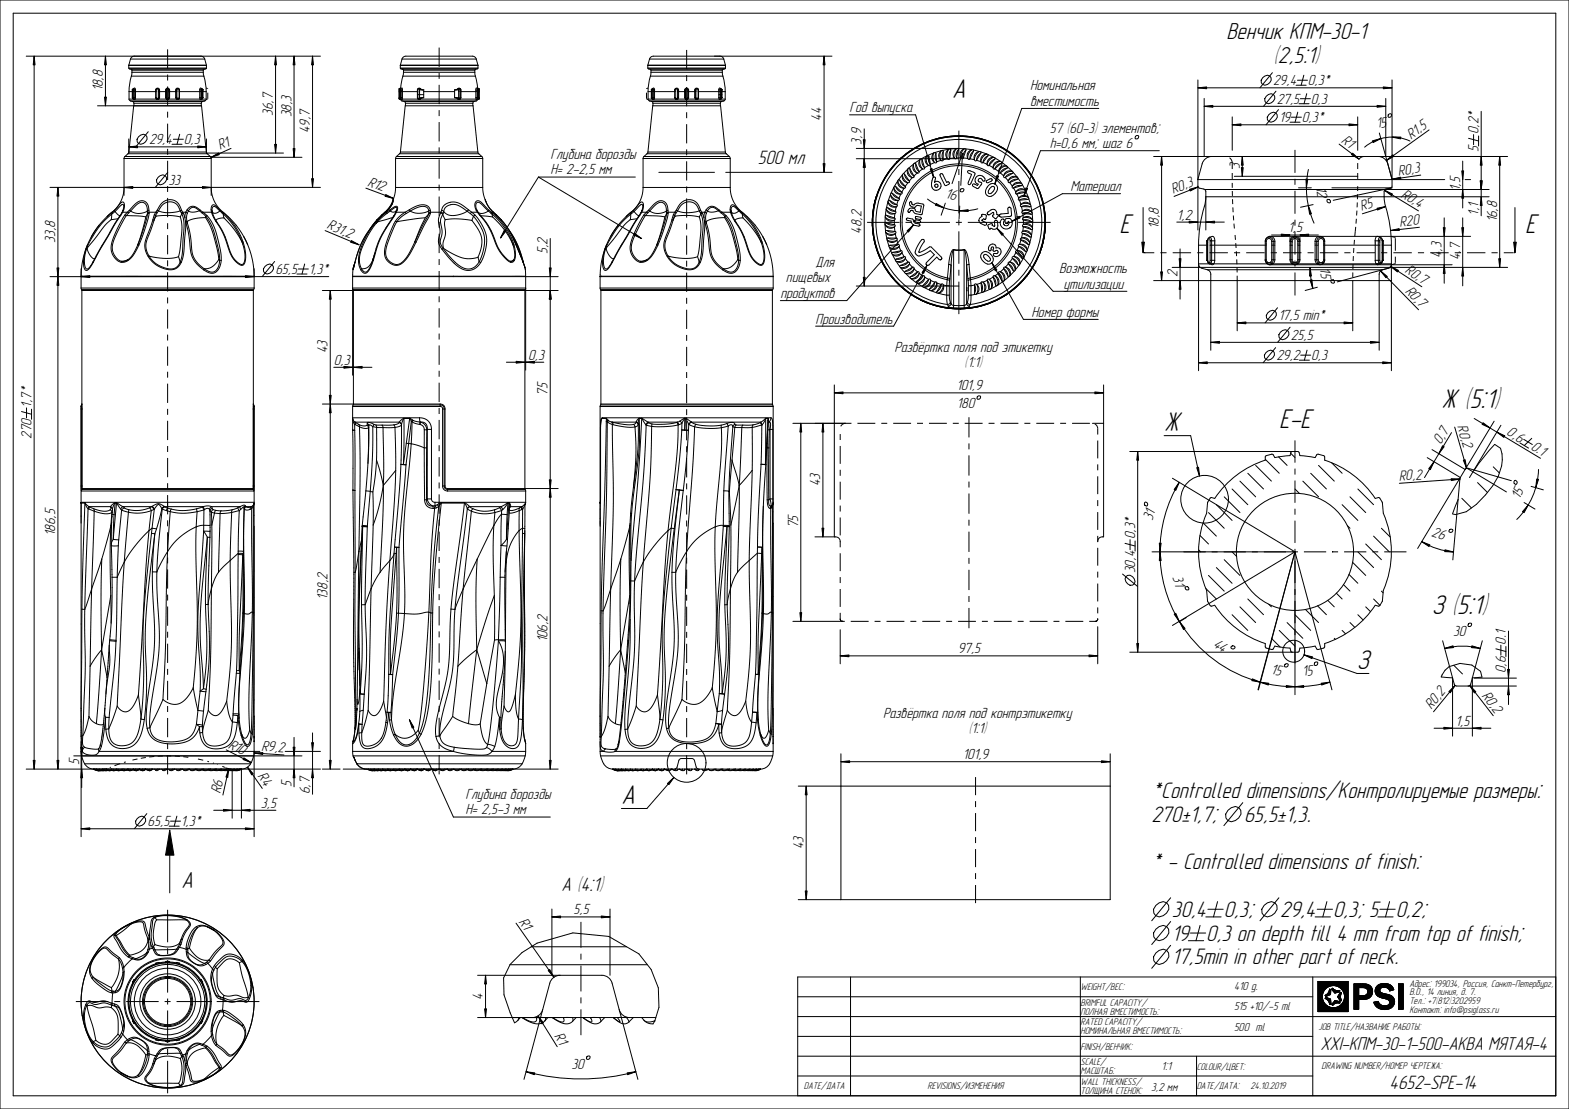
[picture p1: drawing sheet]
<svg xmlns="http://www.w3.org/2000/svg" width="594mm" height="420mm" viewBox="0 0 594 420" stroke-linecap="round" stroke-linejoin="round" font-family="sans-serif">
<defs><g id="words">
<g font-size="10.6">
<text x="360.5" y="37.2">А</text>
<text x="423.8" y="88.4">Е</text>
<text x="577.4" y="88.4">Е</text>
<text x="545.8" y="154.4">Ж (5:1)</text>
<text x="440.7" y="163.2">Ж</text>
<text x="484.3" y="162.2">Е-Е</text>
<text x="542" y="232.7">З (5:1)</text>
<text x="513.7" y="253.2">З</text>
<text x="235.3" y="304.4">A</text>
</g>
<g font-size="9.1">
<text x="464.3" y="14.7">Венчик КПМ-30-1</text>
<text x="482" y="24">(2,5:1)</text>
<text x="68.7" y="336.3">А</text>
</g>
<g font-size="8.8">
<text x="435.9" y="302.2">*Controlled dimensions/Контролируемые размеры:</text>
<text x="435.9" y="311.2">270±1,7;</text>
<text x="471" y="311.2">65,5±1,3.</text>
<text x="435.9" y="329.2">* - Controlled dimensions of finish:</text>
<text x="443.7" y="347.3">30,4</text>
<text x="463.3" y="347.3">0,3;</text>
<text x="484.6" y="347.3">29,4</text>
<text x="504.7" y="347.3">0,3; 5</text>
<text x="528.4" y="347.3">0,2;</text>
<text x="443.7" y="356.3">19</text>
<text x="456.6" y="356.3">0,3 on depth till 4 mm from top of finish;</text>
<text x="443.7" y="365.3">17,5min in other part of neck.</text>
</g>
<g font-size="7.6">
<text x="286.9" y="62.2">500 мл</text>
<text x="212.6" y="337.5">A (4:1)</text>
<text x="526.1" y="412.6">4652-SPE-14</text>
</g>
<text font-size="7.3" x="500" y="397.5">ХХI-КПМ-30-1-500-АКВА МЯТАЯ-4</text>
<g font-size="5.8">
<text x="38.9" y="34.6" transform="rotate(-90 38.9 34.6)">18,8</text>
<text x="390" y="34.2">Номинальная</text>
<text x="482" y="32.3">29,4</text>
<text x="495.1" y="32.3">0,3*</text>
<text x="390" y="40.1">вместимость</text>
<text x="483.4" y="39.3">27,5</text>
<text x="496.2" y="39.3">0,3</text>
<text x="103.3" y="43.8" transform="rotate(-90 103.3 43.8)">36,7</text>
<text x="110.3" y="44.5" transform="rotate(-90 110.3 44.5)">38,3</text>
<text x="311" y="45.7" transform="rotate(-90 311 45.7)">44</text>
<text x="321.6" y="42.5">Год выпуска</text>
<text x="484.3" y="46.3">19</text>
<text x="492.8" y="46.3">0,3*</text>
<text x="117.3" y="50.5" transform="rotate(-90 117.3 50.5)">49,7</text>
<text x="397.5" y="50.2">57 (60-3) элементов;</text>
<text x="507.6" y="53.8" transform="rotate(37 507.6 53.8)">R1</text>
<text x="521.2" y="48.6" transform="rotate(-8 521.2 48.6)">15</text>
<text x="534.3" y="52.8" transform="rotate(-36 534.3 52.8)">R1,5</text>
<text x="559.8" y="50.9" transform="rotate(-90 559.8 50.9)">0,2*</text>
<text x="56.4" y="54.6">29,4</text>
<text x="69.5" y="54.6">0,3</text>
<text x="83.3" y="57" transform="rotate(-24 83.3 57)">R1</text>
<text x="326.2" y="54.8" transform="rotate(-90 326.2 54.8)">3,9</text>
<text x="397.5" y="56.1">h=0,6 мм; шаг 6</text>
<text x="559.8" y="57.5" transform="rotate(-90 559.8 57.5)">5</text>
<text x="208.4" y="60.2">Глубина борозды</text>
<text x="469.3" y="64.1" transform="rotate(-90 469.3 64.1)">3</text>
<text x="63.8" y="70">33</text>
<text x="138.9" y="70.3" transform="rotate(20 138.9 70.3)">R12</text>
<text x="208.4" y="66.1">H= 2-2,5 мм</text>
<text x="498.3" y="70.8" transform="rotate(84 498.3 70.8)">12</text>
<text x="529.4" y="66.6" transform="rotate(-8 529.4 66.6)">R0,3</text>
<text x="357.7" y="75" transform="rotate(11 357.7 75)">16</text>
<text x="405.3" y="72.4">Материал</text>
<text x="444.1" y="73.5" transform="rotate(-22 444.1 73.5)">R0,3</text>
<text x="530.1" y="74.5" transform="rotate(31 530.1 74.5)">R0,4</text>
<text x="552.8" y="72.5" transform="rotate(-90 552.8 72.5)">1,5</text>
<text x="445.5" y="83.1">1,2</text>
<text x="515.5" y="80" transform="rotate(-17 515.5 80)">R5</text>
<text x="559.8" y="81.7" transform="rotate(-90 559.8 81.7)">1,1</text>
<text x="123.5" y="86.4" transform="rotate(23 123.5 86.4)">R31,2</text>
<text x="326.2" y="88.6" transform="rotate(-90 326.2 88.6)">48,2</text>
<text x="438.8" y="86.7" transform="rotate(-90 438.8 86.7)">18,8</text>
<text x="487.7" y="88">1,5</text>
<text x="530" y="85.9" transform="rotate(-6 530 85.9)">R20</text>
<text x="566.8" y="84.2" transform="rotate(-90 566.8 84.2)">16,8</text>
<text x="20.9" y="91.9" transform="rotate(-90 20.9 91.9)">33,8</text>
<text x="207.3" y="96.3" transform="rotate(-90 207.3 96.3)">5,2</text>
<text x="308.7" y="101.1">Для</text>
<text x="499.7" y="101.6" transform="rotate(83 499.7 101.6)">15</text>
<text x="545.8" y="97.9" transform="rotate(-90 545.8 97.9)">4,3</text>
<text x="552.8" y="98.5" transform="rotate(-90 552.8 98.5)">4,7</text>
<text x="104.3" y="103.8">65,5</text>
<text x="116.9" y="103.8">1,3*</text>
<text x="297.6" y="107">пищевых</text>
<text x="401" y="103.4">Возможность</text>
<text x="445.8" y="105" transform="rotate(-90 445.8 105)">2</text>
<text x="531.5" y="103" transform="rotate(33 531.5 103)">R0,7</text>
<text x="295.4" y="112.9">продуктов</text>
<text x="402.6" y="109.3">утилизации</text>
<text x="531.7" y="110.4" transform="rotate(46 531.7 110.4)">R0,7</text>
<text x="390.5" y="120">Номер формы</text>
<text x="308.8" y="122.5">Производитель</text>
<text x="484" y="121.3">17,5 min*</text>
<text x="488.7" y="128.7">25,5</text>
<text x="124" y="133.8" transform="rotate(-90 124 133.8)">43</text>
<text x="199.9" y="136.2">0,3</text>
<text x="338.6" y="133.2">Развёртка поля под этикетку</text>
<text x="483.2" y="136.4">29,2</text>
<text x="496.3" y="136.4">0,3</text>
<text x="126.4" y="138.1">0,3</text>
<text x="365.1" y="139.1">(1:1)</text>
<text x="207.3" y="149.8" transform="rotate(-90 207.3 149.8)">75</text>
<text x="362.1" y="147.8">101,9</text>
<text x="11.9" y="154.3" transform="rotate(-90 11.9 154.3)">1,7*</text>
<text x="362.3" y="154.7">180</text>
<text x="551.7" y="161.5" transform="rotate(74 551.7 161.5)">R0,2</text>
<text x="11.9" y="166.1" transform="rotate(-90 11.9 166.1)">270</text>
<text x="570.1" y="164.5" transform="rotate(31 570.1 164.5)">0,6</text>
<text x="545.5" y="168.7" transform="rotate(-59 545.5 168.7)">0,7</text>
<text x="579.2" y="170" transform="rotate(31 579.2 170)">0.1</text>
<text x="310.6" y="184.1" transform="rotate(-90 310.6 184.1)">43</text>
<text x="529.7" y="182.1" transform="rotate(-4 529.7 182.1)">R0,2</text>
<text x="575.3" y="189.4" transform="rotate(-67 575.3 189.4)">15</text>
<text x="436.4" y="197.3" transform="rotate(-74 436.4 197.3)">31</text>
<text x="20.9" y="203" transform="rotate(-90 20.9 203)">186,5</text>
<text x="302.2" y="200.1" transform="rotate(-90 302.2 200.1)">75</text>
<text x="541.7" y="202.9" transform="rotate(18 541.7 202.9)">26</text>
<text x="429.7" y="204.3" transform="rotate(-90 429.7 204.3)">0,3*</text>
<text x="429.7" y="217.1" transform="rotate(-90 429.7 217.1)">30,4</text>
<text x="443.9" y="218.6" transform="rotate(74 443.9 218.6)">31</text>
<text x="124" y="227.2" transform="rotate(-90 124 227.2)">138,2</text>
<text x="207.3" y="243.3" transform="rotate(-90 207.3 243.3)">106,2</text>
<text x="459" y="244.5" transform="rotate(37 459 244.5)">44</text>
<text x="550.1" y="240.8">30</text>
<text x="570.1" y="244.2" transform="rotate(-90 570.1 244.2)">0.1</text>
<text x="362.6" y="247.4">97,5</text>
<text x="481" y="255.3" transform="rotate(7 481 255.3)">15</text>
<text x="493.3" y="256.2" transform="rotate(-7 493.3 256.2)">15</text>
<text x="570.1" y="254.9" transform="rotate(-90 570.1 254.9)">0,6</text>
<text x="560.8" y="263.6" transform="rotate(52 560.8 263.6)">R0,2</text>
<text x="541.9" y="268.9" transform="rotate(-51 541.9 268.9)">R0,2</text>
<text x="334.3" y="271.8">Развёртка поля под контрэтикетку</text>
<text x="551.1" y="274.8">1,5</text>
<text x="366.6" y="277.7">(1:1)</text>
<text x="86.1" y="283.1" transform="rotate(27 86.1 283.1)">R10</text>
<text x="98.9" y="284.4" transform="rotate(4 98.9 284.4)">R9,2</text>
<text x="364.6" y="287.5">101,9</text>
<text x="29.9" y="289.9" transform="rotate(-90 29.9 289.9)">5</text>
<text x="97.3" y="294" transform="rotate(55 97.3 294)">R4</text>
<text x="110.3" y="298" transform="rotate(-90 110.3 298)">5</text>
<text x="83.4" y="300.9" transform="rotate(-78 83.4 300.9)">R6</text>
<text x="98.8" y="305.9">3,5</text>
<text x="117.3" y="300.8" transform="rotate(-90 117.3 300.8)">6,7</text>
<text x="176.2" y="302.5">Глубина борозды</text>
<text x="176.2" y="308.5">H= 2,5-3 мм</text>
<text x="55.9" y="312.9">65,5</text>
<text x="68.5" y="312.9">1,3*</text>
<text x="304.2" y="321.5" transform="rotate(-90 304.2 321.5)">43</text>
<text x="217.1" y="346.3">5,5</text>
<text x="196.2" y="349.1" transform="rotate(55 196.2 349.1)">R1</text>
<text x="182.8" y="378.6" transform="rotate(-90 182.8 378.6)">4</text>
<text x="209.6" y="392.4" transform="rotate(58 209.6 392.4)">R1</text>
<text x="216.4" y="404.7">30</text>
</g>
<g font-size="4.5">
<text x="467.2" y="375">410 g.</text>
<text x="467.2" y="382.6">515 +10/-5 ml</text>
<text x="467.2" y="390.5">500 ml</text>
<text x="439.8" y="405.2">1:1</text>
<text x="435.8" y="413.1">3,2 мм</text>
</g>
<g font-size="3.8">
<text x="409.1" y="375">WEIGHT/ВЕС:</text>
<text x="533.6" y="373.6">Адрес: 199034, Россия, Санкт-Петербург,</text>
<text x="533.6" y="377">В.О., 14 линия, д. 7.</text>
<text x="409.1" y="380.9">BRIMFUL CAPACITY/</text>
<text x="533.6" y="380.4">Тел.: +7(812)3202959</text>
<text x="533.6" y="383.7">Контакт: info@psiglass.ru</text>
<text x="409.1" y="384.2">ПОЛНАЯ ВМЕСТИМОСТЬ:</text>
<text x="409.1" y="388.4">RATED CAPACITY/</text>
<text x="409.1" y="391.7">НОМИНАЛЬНАЯ ВМЕСТИМОСТЬ:</text>
<text x="499.1" y="390.2">JOB TITLE/НАЗВАНИЕ РАБОТЫ:</text>
<text x="409.1" y="397.5">FINISH/ВЕНЧИК:</text>
<text x="409.1" y="403.4">SCALE/</text>
<text x="409.1" y="406.7">МАСШТАБ:</text>
<text x="453.1" y="405">COLOUR/ЦВЕТ:</text>
<text x="500.3" y="404.9">DRAWING NUMBER/НОМЕР ЧЕРТЕЖА:</text>
<text x="304.3" y="412.5">DATE/ДАТА</text>
<text x="351.1" y="412.5">REVISIONS/ИЗМЕНЕНИЯ</text>
<text x="409.1" y="410.9">WALL THICKNESS/</text>
<text x="453.1" y="412.5">DATE/ДАТА:</text>
<text x="473.4" y="412.5">24.10.2019</text>
<text x="409.1" y="414.2">ТОЛЩИНА СТЕНОК:</text>
</g>
</g></defs>
<g fill="#000">
<path d="M12.9 21.3l.4 3.3h-.7zM39.9 21.3l.4 3.3h-.7zM104.3 21.3l.4 3.3h-.7zM111.3 21.3l.4 3.3h-.7zM118.3 21.3l.4 3.3h-.7zM312 21.3l.3 3.3h-.7zM453.5 33.3l3.3-.4v.7zM523.7 32.9l3.3 .4-3.3 .3zM39.6 36.8h.7l-.4 3.3zM48.8 55.6l3.3-.3v.7zM74.9 55.3l3.3 .3-3.3 .4zM79.9 59.6l2.8-1.7 .3 .7z"/>
<path d="M104 54.7h.7l-.4 3.3zM111 56.3h.7l-.4 3.3zM326.8 52.9h.7l-.3 3.3zM439.8 59.3l.3 3.3h-.7zM455.9 40.3l3.3-.4v.7zM466.5 47.3l3.3-.4v.7zM470.3 59.3l.4 3.3h-.7zM510.7 46.9l3.3 .4-3.3 .3zM519.6 53.4l3.2-.9-3 1.5zM521.3 39.9l3.3 .4-3.3 .3zM527 51.9h3.3v.7zM560.8 59.3l.3 3.3h-.7z"/>
<path d="M567.8 59.3l.3 3.3h-.7zM21.9 71l.4 3.3h-.7zM47 71l3.3-.4v.7zM76.7 70.6l3.3 .4-3.3 .3zM118 67.7h.7l-.4 3.3zM146 73.7l3 1.5-3.2-.9zM311.6 62h.7l-.3 3.3zM327.2 60.1l.3 3.3h-.7zM352.2 64l.6-.2 .6 3.3zM354.4 77.1l2.9 1.6-3.2-1zM363.2 79.8l3.3-.4v.7zM377.4 66.5l.7 .2-1.5 3z"/>
<path d="M450.4 71.7l3.2-.9-3 1.5zM470 63.5h.7l-.4 3.3zM494.4 67.8l.7 .1-.5 3.2zM495.3 77.9l1.2 3.1-.7 .1zM512.1 58l2.4 2.3-2.8-1.7zM524.2 72.1l3 1.4-.4 .6zM521.3 78.9l3.3-.7-3.1 1.3zM524.8 60.8l2.5-2.2 .4 .6zM527 67.9l3.2-.8 .1 .7zM560.4 68.5h.7l-.3 3.3zM560.8 74.5l.3 3.3h-.7zM133 91.1l2.9 1.6-3.2-.9z"/>
<path d="M375.5 99.5l1.9 2.7-.6 .4zM432.3 91.7h1l-.5 4zM485.1 88.7l3.3 .3-3.3 .4zM492.1 89l3.3-.3v.7zM526.4 87.3l3.3-.7 .1 .7zM546.4 86.2h.7l-.3 3.3zM553.4 86.2h.7l-.3 3.3zM573 91.7h1l-.5 4zM21.9 104.8l.4 3.3h-.7zM21.6 101.5h.7l-.4 3.3zM30.7 104.8l3.3-.4v.7zM92.9 104.4l3.3 .4-3.3 .3z"/>
<path d="M326.8 105h.7l-.3 3.3zM351 100.5l-1.3 3-.6-.3zM439.4 103h.7l-.3 3.3zM446.8 106.3l.3 3.3h-.7zM446.4 98h.7l-.3 3.3zM496 101.3l.5 3.2-.7 .1zM496 106.1l.7-.2 .3 3.3zM522.7 102.6l2.5 2.1-.5 .5zM526.5 100.9l2.9 1.5-.4 .6zM546.8 100.3l.3 3.3h-.7zM553.8 101.3l.3 3.3h-.7zM567.4 98h.7l-.3 3.3z"/>
<path d="M453.8 137.4l3.3-.4v.7zM458.4 129.6l3.3-.3v.7zM468.4 122.3l3.3-.4v.7zM508.8 121.9l3.3 .4-3.3 .3zM518.8 129.3l3.3 .3-3.3 .4zM523.5 137l3.3 .4-3.3 .3zM303.2 160.3l.3 3.3h-.7zM542.9 174.9l-1.4 3-.6-.4zM546.1 168.8l.6 .4-2 2.6zM554 174.3l.7-.2 .5 3.3zM561.5 160.1l2.6 2-3-1.4zM566.7 163.6l3 1.4-.4 .6z"/>
<path d="M446.4 182.7l-1.3 3-.6-.3zM549.4 181.3l3.3 .1-3.3 .6zM578.6 191.3l-1.6 2.9-.6-.4zM581.8 181.4l.7 .2-1.1 3.1zM439.1 209l.5 3.3h-.7zM438.9 205.7h.7l-.5 3.3zM538.2 205.1l3.1 1.3-.3 .6zM547.1 208.2l3.2 .8-3.3-.1zM302.8 232h.7l-.3 3.3zM444.5 232.6l.6-.3 1.3 3zM446.6 235.4l2 2.6-.5 .4zM318.1 248.4l3.3-.4v.7z"/>
<path d="M412.3 248l3.3 .4-3.3 .3zM477 258.3l3.3 .5-.1 .6zM474.1 257.1l3.1 1.3-3.3-.6zM500.2 258.8l3.3-.5-3.2 1.1zM548.5 261.9l2.4-2.3-1.8 2.8zM571.1 259.8l.3 3.3h-.7zM570.7 253.5h.7l-.3 3.3zM487 259.6l3.3 .5-3.4 .2zM490.3 260.1l3.2-.5 .1 .7zM12.6 288h.7l-.4 3.3zM21.6 288h.7l-.4 3.3zM30.9 291.3l.4 3.3h-.7z"/>
<path d="M30.6 283h.7l-.4 3.3zM86.6 291.1l-.4 3.3-.7-.1zM93.7 290.5l2.2 2.6-.6 .4zM92.3 287l2.8 1.8-3.1-1.2zM96.2 285.2l3.3-.2v.7zM111.3 291.3l.4 3.3h-.7zM111 283h.7l-.4 3.3zM118.3 291.3l.4 3.3h-.7zM118 281.3h.7l-.4 3.3zM30.7 313.9l3.3-.4v.7zM84.6 306.5l3.3 .4-3.3 .3zM91.4 306.9l3.3-.4v.7z"/>
<path d="M92.9 313.5l3.3 .4-3.3 .3zM208.9 347.3l3.3-.4v.7zM227.6 346.9l3.3 .4-3.3 .3zM183.8 369.4l.4 3.3h-.7zM207.5 367.6l.6-.4 1.6 2.9zM183.5 382.1h.7l-.4 3.3zM203.7 384.8l2 2.6-.6 .3zM199.2 405.9l3.2 .4-.1 .7zM237.4 406.3l3.3-.4-3.1 1.1z"/>
</g>
<g fill="none" stroke="#000" stroke-width=".38">
<path d="M0 0h594v420h-594zM5 5h584v410h-584zM9.9 21.3h111.4M12.9 21.3l.4 3.3h-.7zM12.9 21.3v270M39.6 36.8h.7l-.4 3.3zM39.9 21.3l.4 3.3h-.7zM39.9 21.3v18.8M104.3 21.3l.4 3.3h-.7zM104.3 21.3v36.7M111.3 21.3l.4 3.3h-.7zM111.3 21.3v38.3"/>
<path d="M118.3 21.3l.4 3.3h-.7zM118.3 21.3v49.7M270.5 21.3h44.5M312 21.3l.3 3.3h-.7zM312 21.3v44M453.5 33.3l3.3-.4v.7zM453.5 30.3v37.7M453.5 33.3h73.5M455.9 37.3v22M478 29.4l.8-.6 1.1-.3 .8 .3 .5 .6a2.32 2.32 0 0 1-3.2 2.6l-.5-.7v-.9zM479.4 36.4l.8-.6 1-.3 .9 .3 .5 .6a2.32 2.32 0 0 1-3.2 2.6l-.5-.7-.1-.9zM481.7 27.5l-4.7 5.7"/>
<path d="M483.1 34.5l-4.7 5.7M490.7 32.3h3.8M491.2 30.4h3.8M491.8 39.3h3.8M492.3 37.4h3.8M493.6 28.5l-1 3.8M494.7 35.5l-1 3.8M521.3 39.9l3.3 .4-3.3 .3zM523.7 32.9l3.3 .4-3.3 .3zM524.6 37.3v22M527 30.3v37.7M36.9 40.1h39.4"/>
<path d="M47.3 59.3h32.3l.4 .7h-33zM48.8 55.6l3.3-.3v.7zM48.8 52.6v5.4M48.8 55.6h29.4M48.8 57.6h29.3l.3 .6h-29.9zM52.5 51.8l.8-.6 1-.4 .9 .4 .4 .6a2.32 2.32 0 0 1-3.2 2.5l-.5-.6v-1zM56.1 49.9l-4.7 5.7M65.1 54.6h3.8M65.6 52.7h3.8M68 50.8l-1 3.8M74.9 55.3l3.3 .3-3.3 .4zM78.2 52.6v5.4h29.1"/>
<path d="M79.9 59.6l2.8-1.7 .3 .7zM80 59.6h34.3M87.5 56.2l-7.6 3.4M104 54.7h.7l-.4 3.3zM111 56.3h.7l-.4 3.3zM150.1 59.3h32.3l.4 .7h-33zM151.6 57.6h29.3l.3 .6h-29.9zM243.8 59.3h32.3l.4 .7h-33zM245.3 57.6h29.3l.3 .6h-29.9zM321.6 43.5h25l6.8 23.6M324.2 56.2h38.8M326.8 52.9h.7l-.3 3.3z"/>
<path d="M327.2 48.8v59.5M341.2 59.8l-.2 .2M343.1 58.2l-.1 .1M343.1 58.2h.1M343.2 58.2h-.1M343.2 58.2h.1M343.7 57.8l-.5 .4M343.7 57.8h.1M343.8 57.7l-.1 .1M354.9 52.5a32.8 32.8 0 0 1 20.2 1.3M355 52.5h-.1M355.1 52.4a32.8 32.8 0 0 0-15.5 8.9"/>
<path d="M355.1 52.4l-.2 .1M357 52l-1.9 .4M363 51.5h.1M375.1 53.8h.1M375.2 53.8h.1M375.2 53.8l3 1.4 3.4 2.1M376.1 54.2l.3 .1M376.4 54.3h.1M376.4 54.3l.1 .1M376.4 54.3l.2 .1M376.5 54.4h.1M376.6 54.4l.2 .1"/>
<path d="M376.6 54.4h.1M376.8 54.5l1 .5M377.8 55h.1M381.6 57.3h.1M381.6 57.3l.5 .3M382.1 57.6h.1M382.2 57.6a32.8 32.8 0 0 1 13.6 26.1M416 41.1h-29.2l-10.2 28.6M436.8 59.3h27.2M439.8 59.3l.3 3.3h-.7zM439.8 59.3v47M455.9 40.3l3.3-.4v.7z"/>
<path d="M455.9 40.3h68.7M465.2 59.3h1.9M465.5 59.7l.9 1.5 .1 2.8M466.5 47.3l3.3-.4v.7zM466.5 44.3v12.6M466.5 47.3h47.5M468.3 59.3h1.9M470.3 59.3l.4 3.3h-.7zM470.3 59.3v7.5M471.4 59.3h1.9M474.5 59.3h1.9M477.6 59.3h1.8"/>
<path d="M480.3 43.4l.8-.6 1.1-.3 .8 .3 .5 .6a2.32 2.32 0 0 1-3.2 2.6l-.5-.7v-.9zM480.7 59.3h1.8M483.8 59.3h1.8M484 41.5l-4.7 5.7M486.9 59.3h1.8M488.4 46.3h3.8M488.9 44.4h3.8M489.9 59.3h1.9M490.3 56.8v8.7M491.3 42.5l-1 3.8M493 59.3h1.9M496.1 59.3h1.9"/>
<path d="M499.2 59.3h1.9M502.3 59.3h1.9M505.4 59.3h1.8M507 54.6l7.5 5.7 .9-.7 1.1-.3M508.5 59.3h1.8M510.7 46.9l3.3 .4-3.3 .3zM511.6 59.3h1.8M512.1 58l2.4 2.3-2.8-1.7zM514 44.3v12.6M514.7 59.3h56.1M519.6 53.4l3.2-.9-3 1.5zM522.2 50.4l4.8 17.4"/>
<path d="M525.9 43.2l.6-.1 .3 .3-.1 .6-1 .5-.2-.3 .1-.7zM527 51.9h3.3v.7zM533.8 53.4a16 16 0 0 0-17.2 2.3M541 49.2l-16.2 11.6M556 52.4l3.8 1M557.9 51v3.8M559.8 51.5v3.8M560.8 59.3l.3 3.3h-.7zM560.8 42.2v39.5M567.8 59.3l.3 3.3h-.7zM567.8 59.3v42M18.9 71h102.4"/>
<path d="M21.9 71l.4 3.3h-.7zM21.9 71v220.3M43.3 79.7l.2 .4M43.3 79.7l-.8 .7M46.5 79.8l.3-1.7-.4-.7-2.9 2.7M46.5 79.8l-.4 .9M46.8 79.5l-.3 .3M46.8 79.5l-.4 .9M46.8 79.5l.3-2.2-.3-.6-.4-.2-.8 .5-2.3 2.7M47 71l3.3-.4v.7zM47 74v-3l-.4 2.9-1.1 2.8a16.6 16.6 0 0 1-4.9 5.3l1.2-1.1M48.9 79.7l.6 .2"/>
<path d="M48.9 79.7l-.7 .7M49.5 79.9l-.7 .7M55.8 79.9l-.4-2.1a2.26 2.26 0 0 0-4 .1l-1.9 2M55.8 79.9l-1.3 .6-1.9 .3-1.7-.2-1.4-.7M55.8 79.9v.8M56.4 79.6l-.6 .3M56.4 79.6v.8M56.4 79.6l-.2-1.5-.5-1.1-.9-.7-1.1-.3-2 .8-2.8 2.9M59.5 79.7l.5 .1M59.5 79.7l-.5 .7M59.5 79.7l1.2-2.1 1.3-1.2 1.6-.7h1.6a4.8 4.8 0 0 1 3.6 4M59.8 67.2l.8-.7 1.1-.3 .8 .3 .5 .7a2.32 2.32 0 0 1-3.2 2.5l-.5-.6v-1z"/>
<path d="M60 79.8l-.5 .8M63.5 65.3l-4.7 5.7M68.3 79.8l-1.4-2.4-1.9-.9a4.4 4.4 0 0 0-4.7 2.8l-.3 .5M68.3 79.8l-2 .5-2.7 .3-2.1-.3-1.5-.5M68.3 79.8l.3 .8M68.8 79.7l.3 .7M68.8 79.7l-.5 .1M70.8 79.5l.8-.9 1-.4a3.8 3.8 0 0 1 3.2 1.4M70.8 79.5l-.5 .9M70.8 79.5l.5 .4M71.3 79.9l-.4 .9M75.5 79.8l-1.4-1-1-.3-.9 .4-.9 1"/>
<path d="M75.5 79.8l-2.5 .6-1.7-.5M75.5 79.8l1 .8M75.8 79.6l1 .8M75.8 79.6l-.3 .2M76.7 70.6l3.3 .4-3.3 .3zM79.9 79.4l.3-1.4a.93 .93 0 0 1 .9-.5 .93 .93 0 0 1 .8 .7l1.4 1.4M79.9 79.4l.2 1M79.9 79.4l.4 .6M80 74v-3l.3 2.9 1.1 2.8a18.4 18.4 0 0 0 5.4 5.7 31.3 31.3 0 0 1 5.5 7.2M80.3 79.9l.1 .6M83.2 79.9l.8 .7M83.2 79.9l-1.2-1.2a.97 .97 0 0 0-1.3-.4 .97 .97 0 0 0-.4 1.3v.3"/>
<path d="M83.2 79.9l-1.7 .9a.99 .99 0 0 1-1.2-.9M83.3 79.6l.9 .8M83.3 79.6l-.1 .3M118 67.7h.7l-.4 3.3zM138.5 71.3l10.5 3.9M146 73.7l3 1.5-3.2-.9zM146.4 79.8l-.8 .8M146.4 79.8v.2M146.4 79.7v.1M146.4 79.7l-3.7 3.6M146.7 79.7h.1M146.7 79.7l-.7 .7"/>
<path d="M147.6 79.5l.1 .4M147.6 79.5l2.4-1.4 .5 .4-.1 1.1M147.6 79.5l-1.2 .9M147.7 79.9l-1.2 .9M148.7 76.7l-2.3 3.1M148.8 75.7l-.9 2.1-1.5 1.9M148.8 75.7h.1M148.8 76.1l-.6 1.7-1.5 1.9M148.8 75.6l.7-2.3 .3-2.3h33l.2 2.3 .7 2.5M148.8 75.6v.1M148.8 75.6l-.4 1.8-1.7 2.3M150 79.8l-.3 .8"/>
<path d="M150 79.8l.2-.9-.3-.4-2.2 1.4M150 79.8l-1 .6-1.3-.5M150.4 79.6l-.4 .2M150.4 79.6l-.3 .8M155 79.4l.3 .5M155 79.4l2.9-1.4 2.3-.5 1.9 .7 .8 1.4M155 79.4l-1.6 1M155.3 79.9l-1.5 1M162.3 79.9l-.7-1.3-1.5-.4-2 .4-2.8 1.3M162.3 79.9l-1.6 .6-2.1 .3-1.7-.2-1.6-.7M162.3 79.9l.1 .7M162.9 79.6l-.6 .3"/>
<path d="M162.9 79.6l.1 .8M167.2 79.7l.8 .4M167.2 79.7l-.3 .7M176.9 80l-3.1-2-2.1-.6-1.4 .2-1.2 .6-.7 .7-.4 1.2M176.9 80l-2.7 1.2-2.7 .4-1.9-.3-1.6-1.2M176.9 80l1.1 .9M177.4 79.5l-2.4-1.8a4.8 4.8 0 0 0-7.8 2M177.4 79.5l1.2 .9M177.4 79.5l-.5 .5M180.3 79.7l.4 .7M180.3 79.7l.4 .2M180.5 79.5l.2 .4"/>
<path d="M180.5 79.5h.1M180.5 79.5l-.3-2 .3-.7 .6-.2 1.1 .7 2.7 2.6M180.7 79.9l.4 .7M183.7 75.7h.1M183.7 75.7l.1 .1M183.7 75.8l1 2 1.4 1.9M183.8 75.8l.8 1.9 1.5 2M184.9 79.9l.9 .8M184.9 79.9l-2.1 .9-1.6-.3M185.1 79.6l1 .8M185.1 79.6l-2.9-3-1.3-.6-.7 .4-.4 .8 .1 1.3 .4 1.2M185.1 79.6l-.2 .3"/>
<path d="M186.1 79.7l.7 .7M186.1 79.7h.1M186.1 79.7l3.7 3.6M239.8 79.7l.2 .4M239.8 79.7l-.8 .7M243 79.8l.3-1.7-.4-.7-2.9 2.7M243 79.8l-.4 .9M243.3 79.5l-.3 .3M243.3 79.5l-.4 .9M243.3 79.5l.3-2.2-.3-.6-.4-.2-.8 .5-2.3 2.7M245.4 79.7l.6 .2M245.4 79.7l-.7 .7"/>
<path d="M246 79.9l-.7 .7M249.4 65.3h21.1M252.3 79.9l-.4-2.1a2.26 2.26 0 0 0-4 .1l-1.9 2M252.3 79.9l-1.3 .6-1.9 .3-1.7-.2-1.4-.7M252.3 79.9v.8M252.9 79.6l-.6 .3M252.9 79.6v.8M252.9 79.6l-.2-1.5-.5-1.1-.9-.7-1.1-.3-2 .8-2.8 2.9M256 79.7l.5 .1M256 79.7l1.2-2.1 1.3-1.2 1.6-.7h1.6a4.8 4.8 0 0 1 3.6 4M256 79.7l-.5 .7M256.5 79.8l-.5 .8"/>
<path d="M264.8 79.8l-1.4-2.4-1.9-.9a4.4 4.4 0 0 0-4.7 2.8l-.3 .5M264.8 79.8l-2 .5-2.7 .3-2.1-.3-1.5-.5M264.8 79.8l.3 .8M265.3 79.7l.3 .7M265.3 79.7l-.5 .1M267.3 79.5l1.1-1.1 1.1-.3 1.2 .3 1.6 1.2M267.3 79.5l-.5 .9M267.3 79.5l.5 .4M267.8 79.9l-.4 .9M272 79.8l-1.4-1-1-.3-.9 .4-.9 1M272 79.8l-2.5 .6-1.7-.5M272 79.8l1 .8"/>
<path d="M272.3 79.6l1 .8M272.3 79.6l-.3 .2M274.8 65.3h40.2M276.4 79.4l.3-1.4a.93 .93 0 0 1 .9-.5 .93 .93 0 0 1 .8 .7l1.4 1.4M276.4 79.4l.2 1M276.4 79.4l.4 .5M276.8 79.9l.1 .6M279.7 79.9l.8 .7M279.7 79.9l-1.2-1.2a.97 .97 0 0 0-1.3-.4 .97 .97 0 0 0-.4 1.3v.3M279.7 79.9l-1.7 .9a.99 .99 0 0 1-1.2-.9M279.8 79.6l.9 .8M279.8 79.6l-.1 .3"/>
<path d="M311.6 62h.7l-.3 3.3zM324.2 60.1h38.8M327.2 60.1l.3 3.3h-.7zM330.7 78.8l-.4 4.6M330.7 78.8h.1M330.7 78.8l-.4 5.4M330.7 78.8a32.7 32.7 0 0 0 20.1 35.8M330.8 78.5l-.1 .3M330.8 78.4v.1M330.8 78.3v.2M331.5 75.4l-.8 3.3M331.5 75.4l-.7 3.1"/>
<path d="M331.7 74.6l-.2 .8M331.7 74.6h.1M331.8 74.3l-.1 .3M331.9 74l-.2 .6M337.1 64.2l-2.3 3.7-1.9 3.6-1.2 3.2-.9 3.7M337.1 64.2h.1M337.1 64.2l-2.3 3.6-1.8 3.4-1.3 3.4-.9 3.6M337.1 64.2a32.7 32.7 0 0 1 40.9-9.1 32.7 32.7 0 0 1 16.4 38.6M339.5 61.4l-2.4 2.8M339.5 61.4h.1M339.6 61.4h-.1M339.6 61.3l-.1 .1"/>
<path d="M339.6 61.4h.1M344.4 76.5h.7a.82 .82 0 0 0 .4 1 .82 .82 0 0 0 1.1-.4l1-.2 2.1 .7-.6 3.4-.5 .3-1.8-.3-1.1-.9a.77 .77 0 0 0-.8-.4 .77 .77 0 0 0-.6 .7h-.2a.97 .97 0 0 1-.2-1.2 .97 .97 0 0 1 1.2-.4l1.2 .2 .5 1 1.6 .4 .4-2.3-1.6-.3-.5 .4a1.64 1.64 0 0 1-2.3-.6zM351.1 75.4a21.8 21.8 0 0 0 19.1 3.7M352.2 64l.6-.2 .6 3.3zM353.4 67.1l-.7 2.1 .2 1.8 1 1 1.5-.2 .8-1-.2-1.3-1-.8-1.2 .3M353.4 67.1l.8 .3-.4 1.6M353.8 69h.1M354.4 77.1l2.9 1.6-3.2-1zM356 65.9h.8l1.6 3.2 .5-.3 .4 .3v.7l-1.1 .5-.5-.1-1.8-3.7zM357.9 76.9l-1.6 4.6M360.4 69.6l4-11.5-.7 12.1M363.2 79.8l3.3-.4v.7z"/>
<path d="M363.3 78l-.2 4.8M363.7 71.6l1.1-.1 .2 .4-.3 .6-1.1 .1-.2-.4zM366.4 64.7a2.34 2.34 0 0 1 2.4 .6l.3 .7-1.5 3.4a.57 .57 0 0 1-.8 .5 .57 .57 0 0 1-.2-.9l1.2-3-.9-.3a.59 .59 0 0 1-.5-.3 .59 .59 0 0 1 0-.7zM369.7 67l.9-.5h1l1 .7 .3 1-.5 .4-1-1-.9 .2-.1 .8 1.1 .5 .2 .4-1.4 1.9-2.1-1 .1-.6 .6-.1a.84 .84 0 0 0 1.5 .1l-.8-.4-.4-.7v-.9zM373.5 68.5l1.5-.8 .6 .4-.2 .4-1.4 .7-.6-.2zM374.3 70.2l.2-.1a1.96 1.96 0 0 1 2.8 .2 1.96 1.96 0 0 1-.5 2.9 1.96 1.96 0 0 1-1.9 1.3 1.96 1.96 0 0 1-1.8-1.4l.2-1.4zM375.1 71l.3-.3a.83 .83 0 0 1 1.1 .4 .83 .83 0 0 1-.3 1.1l-.9 .9-.8 .2a1.11 1.11 0 0 1 .2-1.9zM377.4 66.5l.7 .2-1.5 3zM432.8 78.6v17.1h4.2M450.4 71.7l3.2-.9-3 1.5zM453.6 70.8l-9.1 3.6M466.5 69.3v1.8"/>
<path d="M466.5 65.5v2.3M466.5 72.4l.1 1.8M466.6 75.4l.1 1.9M466.7 78.5l.1 1.9M467.3 66.8h46.7M470 63.5h.7l-.4 3.3zM490.3 67.7v2.3M490.3 72.2v8.7M491.6 71.1h4.9M494.4 67.8l.7 .1-.5 3.2zM495.3 77.9l1.2 3.1-.7 .1zM495.3 64.2a32.4 32.4 0 0 0 2.2 20.3"/>
<path d="M497.1 77.5l-4.7 1M502.4 75.7l.2-.2 .7 .1 .4 1-.3 .2-.6-.1zM504.2 71.1h22.8l-22.3 4.8M513.7 79.8l-.1 1.8M513.9 76.7l-.1 1.8M514 73.6l-.1 1.8M514 70.5v1.9M514 61.8v2.2M514 65.5v2.3M521.3 78.9l3.3-.7-3.1 1.3zM524 74.5h39.8M524 71.8h39.8"/>
<path d="M524.2 72.1l3 1.4-.4 .6zM524.2 72.1l12.8 7.8M524.6 78.2l-8.8 2.8M524.8 60.8l2.5-2.2 .4 .6zM527 67.9l3.2-.8 .1 .7zM537.9 66.3l-10.9 1.6M560.4 68.5h.7l-.3 3.3zM560.8 74.5l.3 3.3h-.7zM573.5 78.6v17.1h-4.2M32.5 94.4l-.9 4.7 .1 1.9 .6 1.2a1.25 1.25 0 0 0 1.8-.9l1.1-1.8M32.8 94.1l-.3 .3M32.8 94.1l-.8 4.3 .1 2.1 .4 1.2 .5 .2 .6-.4 1.6-2.3"/>
<path d="M33 94l-.2 .1M33 94l.4 1.5 .9 1.5 1 .9h.6M33.2 92.6a31.2 31.2 0 0 0-2.5 12M33.2 92.6l-.7 1.8M34.6 89.7l-1.4 2.9M34.6 89.7h.1M35.2 99.2v.3M37.5 85.3l-2.9 4.4M41.8 80.9l-4.3 4.4M42.1 80.7l-.3 .2M42.1 80.7l.2 .5M42.1 83.2a34.7 34.7 0 0 0-6.8 7.9l-2.3 2.9"/>
<path d="M42.3 81.2a32.4 32.4 0 0 0-9.5 12.9M42.3 81.2l-.2 2M42.4 80.4h.1M42.5 80.4l.1 .5M42.5 80.4l-.4 .3M42.6 80.9l-.3 .3M43.5 80.1l-.9 .8M43.5 80.1l1.2 1.3 .8 .2M44.6 82.9l-2.5 .3M45.7 81.5l-2.3 3.6-8.2 14.4M45.7 81.5l-.3 .2M46 99l-.2 .3"/>
<path d="M46.1 80.7l-3 4.6-7.9 13.9M46.4 80.4l-.7 1.1M46.4 80.4h1.8M46.4 80.4l-.3 .3M47.2 81.5l-3.8 7.5a7.9 7.9 0 0 0-.5 7.9 4.8 4.8 0 0 0 2.9 2.4M47.2 81.5l.6 .1M47.8 81.6l7.4 .5M47.8 81.6l-2.9 5.4a19 19 0 0 0-2.4 6.3 5.7 5.7 0 0 0 3.5 5.7M48.2 80.4l.6 .2M48.2 80.4l-1 1.1M48.3 98.4l-1.1 .5-1.2 .1M48.3 98.4l-2.3 .6"/>
<path d="M48.3 98.4l.1 .3M48.4 98.7l-1.3 .6h-1.3M48.8 80.6l-1 1M52.1 92.7l.5 .1M52.1 92.7l-.8 1.9a8.9 8.9 0 0 1-3 3.8M52.6 92.8l-2 3.7-2.2 2.2M55.2 82.1l-3.1 10.6M55.8 81.1l-.6 1M55.8 81.1l-1.3 5.1-2.4 6.5M55.8 80.7v.4M56.1 97.2a9.6 9.6 0 0 0 10.3 4.6l1.3-1 .9-1.4M56.4 97l-.3 .2"/>
<path d="M56.4 97a9.6 9.6 0 0 0 9.8 4.6l1.2-.9 .8-1.4M56.4 97l3.4 .6 3.2 .3 2.6-.2 2-.5M56.4 80.4l-.6 .3M56.4 80.4v.4M56.4 80.4h2.6M56.4 80.8l-.6 .3M56.4 80.8l-1.3 5.2-2.5 6.8M57.9 83.3l.4 .1M57.9 83.3l-1.8 5a9.3 9.3 0 0 0-1.1 6.1l1.1 2.8M58.3 83.4l-2.3 6.5a7 7 0 0 0 .4 7.1M58.4 81.4l.5 .1M58.4 81.4l-.5 1.9"/>
<path d="M58.9 81.5l.2 .4M58.9 81.5l-.6 1.9M59 80.4l.5 .2M59 80.4l-.6 1M59.1 81.9l4.7-.3 4.5 .6M59.1 81.9l-.8 1.5M59.5 80.6l-.6 .9M67.6 97.2l.6 2.1M68.2 99.3l.4 .1M68.3 82.2l.2 .9a43.7 43.7 0 0 1-.9 14.1M68.6 80.6l.2 .4M68.8 81l-.5 1.2"/>
<path d="M68.8 81l.6 1.7 .3 2.2-.5 7.6a18.1 18.1 0 0 1-1 6.8M69.1 80.4l.3 .4M69.1 80.4l-.5 .2M69.1 80.4h1.2M69.4 80.8l-.6 .2M69.4 80.8l.6 1.7M70 82.5l.2 1.2M70.2 83.7v.2M70.2 83.7l.6 .2M70.2 83.9l-.6 11.5-1 4M70.2 83.9l.2 .5M70.3 80.4l.6 .4"/>
<path d="M70.3 80.4l-.3 2.1M70.4 84.4l.5 .1M70.4 84.4a56.8 56.8 0 0 1 1.9 11.3 10.7 10.7 0 0 0 4.8 6.5M70.8 83.9l.1 .1M70.8 83.9l.1 .6M70.9 84v.5M70.9 80.8l-.3 1.4 .2 1.7M70.9 84.5h.1M70.9 84.5a53.4 53.4 0 0 1 2 11.6 10.2 10.2 0 0 0 4.4 5.7M76.5 80.6l1.4 1.3M76.8 80.4l1.6 1.3M76.8 80.4h3.3"/>
<path d="M76.8 80.4l-.3 .3M77.8 82.4l-4.4 .5-1.7 .5-.8 .6M77.8 82.4l.7 1a42.2 42.2 0 0 1 4.3 14.7v.2M77.9 81.9l-.1 .5M77.9 81.9h.1M77.9 82l.5 .5a24.8 24.8 0 0 1 4 10.6l.6 3.1 .1 2.4M78.4 81.7l-.5 .3M78.4 81.7a18 18 0 0 1 4.1 8.8 24.5 24.5 0 0 1 1.2 8.2M80.1 80.4l1.6 3.4M80.1 80.4l.4 .4M80.4 80.5l.1 .3M80.5 80.8h.1"/>
<path d="M80.5 80.8l1.5 3.1M81.7 83.8a42.2 42.2 0 0 1 5.6 12.4 5.8 5.8 0 0 0 4.6 4.2 4.3 4.3 0 0 0 1.1-4.4l-1-4.3M81.7 83.8l.3 .1M82 83.9l2.7 4.6 2 5.5a7.4 7.4 0 0 0 5 6.2l.8-1 .3-2.2-.4-2.5-.8-2.8M82.8 98.3l.3 .3M82.8 98.3l-1.2 1.6a5 5 0 0 1-4.3 1.9M83.1 98.6l-.7 3a2.68 2.68 0 0 1-4.4 .7l-.7-.5M83.1 98.6h.1M83.1 98.6l.6 .1M83.7 98.7l-.4 2-.8 1.6a3.3 3.3 0 0 1-5.1 .1l-.3-.2M84 80.6l.5 .4M84.2 80.4l.6 .4"/>
<path d="M84.2 80.4h.3M84.2 80.4l-.2 .2M84.5 81l4.2 4.9 1.6 2.8 1.3 3M84.5 81l.3 1.5M84.8 82.5l-2.2 .4-.9 .6M84.8 82.5l3.8 4.3 3 4.9M84.8 80.8l-.3 .2M84.8 80.8l2.2 2.3 2.1 2.7 1.7 2.9 1.2 3M91.6 91.7h.4M92.3 89.6l1.4 3M92.3 89.7l1.4 2.9M93.7 92.6a31.2 31.2 0 0 1 2.5 12"/>
<path d="M104 99l-4.7 5.7M115.3 100l-1 3.8M123.1 87.3l12.8 5.4M133 91.1l2.9 1.6-3.2-.9zM134.2 99.9l-.4 1.2M134.3 99.9l-.6 1.9M134.3 99.8l-.1 .1M134.4 99.4h.1M134.4 99.4l-.6 2.4M134.4 99.3l-.5 2.1M134.4 99.3h.1M141.1 98.6l-1 2.5-.9 1.5a1.33 1.33 0 0 1-1.4 .4 1.33 1.33 0 0 1-.9-1.2"/>
<path d="M141.1 98.6h.1M141.1 98.6l.2 .1M141.2 98.3l-.8 1.6-1.1 1.2-1.1 .6-1.3 .1M141.2 98.3l-.1 .3M141.3 98.1l-.1 .2M141.3 98h.1M141.3 98.1l-.2 .5M141.3 98.7l-1.6 3.6a1.59 1.59 0 0 1-1.6 1.2 1.59 1.59 0 0 1-1.5-1.3M141.9 95.8l-.6 2.2M142 84.4a23.8 23.8 0 0 0-6.2 15.2l.8 2.6M142 84.4l.5 .1M142.4 83.9l-.4 .5"/>
<path d="M142.4 83.9a32.6 32.6 0 0 0-8 15.4M142.5 84.5l-.5 .5a25.2 25.2 0 0 0-5.9 13.9l.8 2.9M142.5 84.5h.1M142.6 83.7l.4 .2M142.6 83.7l-.2 .2M142.7 83.3v.1M142.7 83.3l-2.7 3.6M142.7 83.4l-2.3 3M143 84l-.5 .5M143 83.9l-.5 .6M143 83.9v.1M143.8 82.5l-1.2 1.2"/>
<path d="M144.3 81.9l-1.6 1.4M144.4 81.9h-.1M144.6 81.5l-1.9 1.8M144.6 81.5l-.3 .4M144.6 81.4v.1M144.7 81.4l-.1 .1M145.5 80.8h.1M145.5 80.8l-1.7 1.7M145.6 80.8h.1M145.6 80.8h-.1M145.6 80.6l-.9 .8M145.7 80.4l-.1 .2"/>
<path d="M145.9 80.5l-.3 .3M146 80.4h.1M146 80.4l-4.3 4.3-3.4 4.6-2.2 4.5-1.7 5.5M146 80.4l-.1 .1M146 80.4h.4M146.4 80.4l-2.6 2.1M146.4 80.4l.1 .4M146.5 80.8l-3.5 3.1M148.6 82.5l-4.9 8-2.4 7.6M148.7 82.4l-5.7 1.6M149 81.9l-.4 .6M149.4 81.7l-.4 .2"/>
<path d="M149.4 81.7l-.6 .8a38.3 38.3 0 0 0-7.5 16.2M149.7 83.8l.5 .2M149.7 83.8l-2.5 5.4a11.6 11.6 0 0 0-1.3 8.4 4.3 4.3 0 0 0 3.8 2.9 4.3 4.3 0 0 0 4.1-2.4l1.6-2.4 2.1-4M149.7 80.6l-.7 1.3M150.1 80.4l-.4 .3M150.1 80.4l-.7 1.3M150.1 80.4h3.3M150.2 84l-1.8 3.9a18.2 18.2 0 0 0-2.4 8.5 4 4 0 0 0 3.4 3.7 4 4 0 0 0 4.4-2.4l3.2-6M153.4 80.4l.4 .5M153.4 80.4l-2.1 1.5-1.6 1.9M153.8 80.9l-2 1.4-1.6 1.7M157 91.7h.5"/>
<path d="M161 82.5l-10.8 1.5M161 82.5l-4 9.2M162.3 81l-1.3 1.5M162.3 81l-5.3 10.7M162.4 80.6l-.1 .4M162.9 80.8l-.6 .2M162.9 80.8l-5.4 10.9M163 80.4l-.6 .2M163 80.4l-.1 .4M163 80.4h3.9M166.8 80.7l.8 .5M166.8 80.7l-.3 .7a6.7 6.7 0 0 0 0 5.3l.1 1.4-.4 1.8a4.4 4.4 0 0 0 1.1 4.5"/>
<path d="M166.9 80.4l.8 .5M166.9 80.4l-.1 .3M167.3 94.4l3 3.6 2.3 2.3a5.6 5.6 0 0 0 8.2 .6l1.2-1.4M167.6 81.2l-.8 2.1 .2 2.1a11.7 11.7 0 0 1-.3 6.3l1.1 2.4M167.6 81.2l1 2M167.7 80.9l-.1 .3M167.8 94.1l4.3 5 1.7 1.5 1.9 1 1.5 .3 1.7-.4 1.3-.8 1.2-1.6M167.8 94.1l-.5 .3M167.9 94l6.1 3.3a10.1 10.1 0 0 0 7 .1M167.9 94l-.1 .1M168 80.1l-.3 .8M168.6 83.2l4.3-.3 5.7 .6"/>
<path d="M168.6 83.2l-.2 2.4a10.5 10.5 0 0 1-.7 6.6l.2 1.8M178 80.9l1.3 1M178.6 80.4l1.3 1.1M178.6 80.4l-.6 .5M178.6 80.4h2.1M178.6 83.5l1.8 2.3a10.3 10.3 0 0 1 .6 11.6M179.3 81.9l-.7 1.6M179.3 81.9l2 2.8a13.4 13.4 0 0 1 .1 14.4M179.9 81.5l-.6 .4M179.9 81.5l1.5 1.9a13.8 13.8 0 0 1 .6 16.1M180.7 80.4l.9 1.1M180.7 80.4l.4 .1"/>
<path d="M180.9 80.2l.2 .3M181 97.4l.4 1.7M181.1 80.5v.1M181.1 80.6l.8 1M181.1 80.6h.1M181.1 80.5h.1M181.4 99.1l.6 .4M181.6 81.5l.3 .1M181.6 81.5l2.6 3.2 2.2 4.2a17.8 17.8 0 0 0 6.5 10.3l.4 .1M181.9 81.6l3.5 4.7 3.9 8.7 2.2 2.7 1.7 1.3M182 81.7l4.5 .4M185.8 80.7l.5 .4"/>
<path d="M186.1 80.4l.5 .4M186.1 80.4h.7M186.1 80.4l-.3 .3M186.3 81.1l2.6 2.5 2.2 2.9 1.8 3 1.3 3.2M186.3 81.1l.2 1M186.5 82.1l4.8 5.4 2.9 5.2M186.6 80.8a24.4 24.4 0 0 1 8 12M186.6 80.8l-.3 .3M186.8 80.4l1.1 1M186.8 80.4h.1M187.9 81.4h.1M187.9 81.4l1.9 1.9"/>
<path d="M189.8 83.3h.1M189.8 83.3a34.7 34.7 0 0 1 6.6 12l.8 1.7M189.8 83.3l3.6 5 3.6 8.3M192.5 86.9l3.3 5.5 2.4 7.2M193.1 87.8a33.5 33.5 0 0 1 5 11.5M193.2 99l.1 .3M194.2 92.7l.4 .1M194.2 92.7l.7 3.6-.4 2.1M194.3 90.3l2.7 6.3M194.5 98.4l-.5 .5-.8 .1M194.5 98.4l-1.3 .6M194.5 98.4l.2 .3"/>
<path d="M194.6 92.8l.5 3.4-.4 2.5M194.7 98.7a1.15 1.15 0 0 1-1.4 .6M197 96.6l.2 .4M197.2 97v.2M197.2 97l.9 2.4M197.2 97.2l1.7 4.9M197.9 98.9l.2 .4M198.1 99.3v.1M198.1 99.3h.1M198.1 99.4l.1 .2M198.1 99.4v.1M198.2 99.6l.5 1.4"/>
<path d="M198.2 99.6v.2M229 94.4l-.9 4.7 .1 1.9 .6 1.2a1.25 1.25 0 0 0 1.8-.9l1.1-1.8M229.3 94.1l-.3 .3M229.3 94.1l-.9 4.5 .2 1.9 .4 1.2 .5 .2 .6-.4 1.6-2.3M229.5 94l-.2 .1M229.5 94l.4 1.5 .9 1.5 1 .9h.6M229.7 92.6a31.2 31.2 0 0 0-2.5 12M229.7 92.6l-.7 1.8M231.1 89.7l-1.4 2.9M231.1 89.6v.1M231.7 99.2v.3M234 85.4l-2.9 4.2"/>
<path d="M237.1 82l.5-.5a12.7 12.7 0 0 0 5.9-10.5h33l.3 2.9 1.1 2.8a18.5 18.5 0 0 0 5.4 5.7 31.3 31.3 0 0 1 5.5 7.3M237.1 81.9l-3.1 3.5M237.3 81.8l-.2 .1M238.3 80.9l-1.2 1.1M238.3 80.9l-.8 .7M238.6 80.7l-.3 .2M238.6 80.7l.2 .5M238.6 83.2a34.7 34.7 0 0 0-6.8 7.9l-2.3 2.9M238.8 81.2a32.4 32.4 0 0 0-9.5 12.9M238.8 81.2l-.2 2M238.9 80.4h.1M239 80.4l-.4 .3"/>
<path d="M239 80.4l.1 .5M239.1 80.9l-.3 .3M240 80.1l-.9 .8M240 80.1l1.2 1.3 .8 .2M241.1 82.9l-2.5 .3M242.2 81.5l-2.3 3.6-8.2 14.4M242.2 81.5l-.3 .2M242.5 99l-.2 .3M242.6 80.7l-3 4.6-7.9 13.9M242.9 80.4l-.3 .3M242.9 80.4l-.7 1.1M242.9 80.4h1.8"/>
<path d="M243.7 81.5l-3.8 7.5a7.9 7.9 0 0 0-.5 7.9 4.8 4.8 0 0 0 2.9 2.4M243.7 81.5l.6 .1M244.3 81.6l7.4 .5M244.3 81.6l-2.9 5.4a19 19 0 0 0-2.4 6.3 5.7 5.7 0 0 0 3.5 5.7M244.7 80.4l.6 .2M244.7 80.4l-1 1.1M244.8 98.4l-1.1 .5-1.2 .1M244.8 98.4l-2.3 .6M244.8 98.4l.1 .3M244.9 98.7l-1.3 .6h-1.3M245.3 80.6l-1 1M248.6 92.7l.5 .1"/>
<path d="M248.6 92.7l-.8 1.9a8.9 8.9 0 0 1-3 3.8M249.1 92.8l-2 3.7-2.2 2.2M251.7 82.1l-3.1 10.6M252.3 81.1l-.6 1M252.3 81.1l-1.4 5.4-2.3 6.2M252.3 80.7v.4M252.6 97.2a9.6 9.6 0 0 0 10.3 4.6l1.3-1 .9-1.4M252.9 97l-.3 .2M252.9 97a9.6 9.6 0 0 0 9.8 4.6l1.2-.9 .8-1.4M252.9 97l3.4 .6 3.2 .3 2.6-.2 2-.5M252.9 80.4l-.6 .3M252.9 80.4v.4"/>
<path d="M252.9 80.4h2.6M252.9 80.8l-.6 .3M252.9 80.8l-1.4 5.5-2.4 6.5M254.4 83.3l-1.8 5a9.3 9.3 0 0 0-1.1 6.1l1.1 2.8M254.4 83.3l.4 .1M254.8 83.4l-2.3 6.5a7 7 0 0 0 .4 7.1M254.9 81.4l.5 .1M254.9 81.4l-.5 1.9M255.4 81.5l-.6 1.9M255.4 81.5l.2 .4M255.5 80.4l-.6 1M255.5 80.4l.5 .2"/>
<path d="M255.6 81.9l-.8 1.5M255.6 81.9l4.7-.3 4.5 .6M256 80.6l-.6 .9M264.1 97.2l.6 2.1M264.7 99.3l.4 .1M264.8 82.2l.2 .9a43.7 43.7 0 0 1-.9 14.1M265.1 80.6l.2 .4M265.3 81l-.5 1.2M265.3 81l.6 1.7 .3 2.2-.5 6.7a20.9 20.9 0 0 1-1 7.7M265.6 80.4l-.5 .2M265.6 80.4l.3 .4M265.6 80.4h1.2"/>
<path d="M265.9 80.8l-.6 .2M265.9 80.8l.6 1.7M266.5 82.5l.2 1.2M266.7 83.7l.6 .2M266.7 83.7v.2M266.7 83.9l-.6 11.5-1 4M266.7 83.9l.2 .5M266.8 80.4l-.3 2.1M266.8 80.4l.6 .4M266.9 84.4l.5 .1M266.9 84.4a56.8 56.8 0 0 1 1.9 11.3 10.7 10.7 0 0 0 4.8 6.5M267.3 83.9l.1 .1"/>
<path d="M267.3 83.9l.1 .6M267.4 84v.5M267.4 80.8l-.3 1.5 .2 1.6M267.4 84.5h.1M267.4 84.5a53.4 53.4 0 0 1 1.9 11.6 10.2 10.2 0 0 0 4.5 5.7M273 80.6l1.4 1.3M273.3 80.4l1.6 1.3M273.3 80.4h3.3M273.3 80.4l-.3 .3M274.3 82.4l-4.4 .5-1.7 .5-.8 .6M274.3 82.4l.7 1a42.2 42.2 0 0 1 4.3 14.7v.2M274.4 81.9l-.1 .5"/>
<path d="M274.4 81.9h.1M274.4 82l.4 .5a24.8 24.8 0 0 1 4.1 10.6l.6 3.1 .1 2.4M274.9 81.7l-.5 .3M274.9 81.7l2.1 3a41.8 41.8 0 0 1 3.2 14M276.6 80.4l1.6 3.4M276.6 80.4l.4 .4M276.9 80.5l.1 .3M277 80.8h.1M277 80.8l1.5 3.1M278.2 83.8l.3 .1M278.2 83.8a42.2 42.2 0 0 1 5.6 12.4 5.8 5.8 0 0 0 4.6 4.2 4.3 4.3 0 0 0 1.1-4.4l-1-4.3M278.5 83.9l2.8 4.7 2.1 6.2a6.7 6.7 0 0 0 4.9 5.3l.7-.9 .3-2.2-.3-2.4-.9-2.9"/>
<path d="M279.3 98.3l.3 .3M279.3 98.3l-1.2 1.6a5 5 0 0 1-4.3 1.9M279.6 98.6l-.7 3a2.68 2.68 0 0 1-4.4 .7l-.7-.5M279.6 98.6h.1M279.6 98.6l.6 .1M280.2 98.7l-.4 2-.8 1.6a3.3 3.3 0 0 1-5.1 .1l-.3-.2M280.5 80.6l.5 .4M280.7 80.4l.6 .4M280.7 80.4h.3M280.7 80.4l-.2 .2M281 81l4.2 4.9 1.6 2.8 1.3 3M281 81l.3 1.5"/>
<path d="M281.3 82.5l3.8 4.3 3 4.9M281.3 82.5l-2.2 .4-.9 .6M281.3 80.8l-.3 .2M281.3 80.8l2.2 2.3 2.1 2.7 1.7 2.9 1.2 3M288.1 91.7h.4M288.8 89.7l1.4 2.9M290.2 92.6a31.2 31.2 0 0 1 2.5 12M330.3 84.2h.1M330.3 84.3v1.2M330.3 84.3v1.5M330.3 84.2v1.2M330.3 83.4v.1"/>
<path d="M330.3 83.4h.1M330.3 85.4v.1M330.3 85.5h.1M330.3 85.5v.1M330.3 85.6h.1M330.3 85.8l.1 1.6a32.7 32.7 0 0 0 14 23.8M330.3 85.8h.1M330.4 87.1h.1M330.4 87.1v.2M330.5 80.2l-.2 4M331.1 91.6h.1M331.6 84.2a31.4 31.4 0 0 0 27.1 31.1"/>
<path d="M332.2 95.2v.2M332.2 95.4l.5 1.2M332.2 95.4h.1M332.7 96.7h.1M332.7 96.7l.4 .8M333.1 97.5h.1M333.1 97.5v.1M333.1 97.6h.1M333.1 97.6v.1M333.1 97.7h.1M341.5 84.2a21.5 21.5 0 0 0 17.2 21.1M343.2 82.7l.4-.1 2 .4 .6 1.4 1.9 .5 .1 .6-.4 .2a2.69 2.69 0 0 1-2.8-1.5l-.1-.5-1.6-.3z"/>
<path d="M346.4 83.4l1.8 .1 .3 .5-.5 .4-1.4-.3-.3-.3zM346.6 82.1l1.8 .2 .4 .5-.5 .3-1.4-.3-.3-.2zM348.9 90.9a.66 .66 0 0 1 1 .1 .66 .66 0 0 1-.3 .9l-1.7 3.5a1.56 1.56 0 0 0 1.8-.5l.6-.3a2.33 2.33 0 0 1 2.3-1l3.8 3.8a.61 .61 0 0 1 0 .9 .61 .61 0 0 1-.9-.1l-.9-.8-2.9 2.9a.65 .65 0 0 1-.9 0 .65 .65 0 0 1 0-.9l2.9-2.9-1.5-1.6-.6 .4a8.2 8.2 0 0 1-4.1 1.6l-1-.9a9.3 9.3 0 0 1 2.4-5.1zM361 94.7h4M361 94.7l-.6 1.7-.3 4M361 94.7v21M361.1 94.5h3.9M361.1 94.5l-.6 .3-.5 1.2-.8 4.1M361.1 94.5l-.1 .2M365 94.5l.5 .3 .6 1.2 .8 4.1M365 94.5v.2M365 94.7l.6 1.7 .4 4"/>
<path d="M365 94.7v21M371.8 81.3l1.6 .3-.2 1.4-.5 .1-.2-.3-.7 .7 1.4 .7a.58 .58 0 0 1 .3 .8 .58 .58 0 0 1-.8 .3 2.55 2.55 0 0 1-2-1.4v-1l1.1-1zM371.8 95.8a2.81 2.81 0 0 1 4.2 2.2 1.98 1.98 0 0 1-1.4 2 1.98 1.98 0 0 1-2.3-1l-.7-.9a1.76 1.76 0 0 1 .2-2.3zM372.5 96.5a2.12 2.12 0 0 1 2.5 1.8l-.5 .6-.9-.2-1.1-1.3zM374 80.3a2.55 2.55 0 0 1 2.2-1l.9 .6 .3 1.4 .5 .1v.5l-.9 .9-.3-.1-.9-.8 .1-.5h.3l-.1-1-1.4 .9a.58 .58 0 0 1-.8-.2 .58 .58 0 0 1 .1-.8zM374.1 85.2l1.3-.5 .3 .3-.1 .4 .9 .3v-1.7a.58 .58 0 0 1 .5-.6 .58 .58 0 0 1 .6 .5 2.58 2.58 0 0 1-.2 2.5l-.9 .5-1.4-.5-.5 .4zM374.7 92.9l.5-.3a1.26 1.26 0 0 1 1.4 0 1.26 1.26 0 0 1 .5 1.3 1.58 1.58 0 0 1 1.7 2.1 1.58 1.58 0 0 1-2.7 .5l.3-.5 1.2-.1 .2-.7-.5-.4-.8 .4-.4-.1-.2-.4 .3-.8-.4-.4-.5 .4-.2 .9-.6 .1-.3-.9zM375.5 99.5l1.9 2.7-.6 .4zM375.5 99.5l12 21.5h28.3M378.6 81.2l3.1-.4-.2-1.7a.61 .61 0 0 1 .6-.6 .61 .61 0 0 1 .7 .5l.2 2.3-.3 .5-3.8 .4-.5-.4zM379.2 83.1l.6-.2 .4 .4a1.41 1.41 0 0 0 .5 2.2 1.02 1.02 0 0 0 1.2-.5 1.02 1.02 0 0 0-.2-1.2 .62 .62 0 0 1-.4 .8 .62 .62 0 0 1-.8-.5l.1-1.1 1.4-.3a2.23 2.23 0 0 1-.2 3.9 2.23 2.23 0 0 1-3.1-2.3zM384.5 84.2a21.5 21.5 0 0 1-17.2 21.1"/>
<path d="M393.4 96.4l-.1 .2M393.4 96.4h.1M393.6 96l-.2 .4M393.6 96h.1M393.6 95.9v.1M393.6 95.8h.1M393.7 95.7l-.1 .3M393.7 95.7l-.1 .1M393.8 95.4l-.1 .3M394.3 93.7v.1M394.4 93.7l-1.8 4.5-2.4 4.2M394.4 93.7l-1.7 4.4-2.5 4.3"/>
<path d="M394.4 93.7l-.8 2.3M394.4 93.7h.1M394.4 84.2a31.4 31.4 0 0 1-27.1 31.1M394.9 91.9l-.5 1.8M394.9 91.9h.1M394.9 91.6h.1M394.9 91.6v.3M395.2 90.2l-.3 1.4M395.2 90.2h.1M395.6 87.4l-.4 2.8M395.6 87.3h.1M395.6 87v.3"/>
<path d="M395.6 87.1v.2M395.7 85.8h.1M395.7 85.8l-.1 1.2M395.7 85.1h.1M395.8 85.1l-.1 .7M395.8 83.4h.1M395.8 83.4v.1M395.8 85v.1M395.8 83.5h.1M395.8 83.5v.1M395.8 83.6h.1M395.8 83.6v.1"/>
<path d="M395.8 83.7v.4M395.8 83.6v.5M395.8 84.8l-.4 4.1M395.8 83.7v.5M395.8 84.1l-.2 3.6-.7 4.2M395.8 84.1v.2M395.8 84.3v.5M395.8 84.2h.1M395.8 84.2v.6M432.3 91.7h1l-.5 4zM433.2 95.7h.1M439.3 95.7h2.3"/>
<path d="M444 95.7h6.9M446.4 98h.7l-.3 3.3zM446.8 94.3v19M453.2 95.7h2.4M453.8 99.9v40.5M457.9 95.7h6.9M466.9 81.6l.2 1.9M467.2 84.7l.1 1.8M467.2 95.7h2.3M467.6 89l.1 1.8M467.8 92.1l.2 1.8M468 95.2l.1 1.8"/>
<path d="M468.2 98.2l.1 1.9M471.8 95.7h7M480.4 89.5h76.4M481.1 95.7h2.3M481.4 89h17.7M485.1 88.7l3.3 .3-3.3 .4zM485.7 95.7h7M488.4 89.9v1.5M490.3 83.2v2.3M490.3 87.7v8.7M490.3 98.7v2.2M492.1 89l3.3-.3v.7z"/>
<path d="M492.1 89.9v1.5M495 95.7h2.3M499.7 95.7h6.9M509 95.7h2.3M512.4 97l-.1 1.9M512.5 93.9l-.1 1.9M512.8 90.8l-.2 1.9M513.2 85.9l-.3 3.7M513.5 82.8l-.1 1.9M513.6 95.7h7M522.9 95.7h2.3M526.4 87.3l3.3-.7 .1 .7z"/>
<path d="M526.8 99.9v40.5M527.5 95.7h7M536.8 95.7h2.3M537.4 86.1l-11 1.2M541.5 95.7h6.9M546.4 86.2h.7l-.3 3.3zM546.8 82.5v24.8M550.7 95.7h2.4M553.4 86.2h.7l-.3 3.3zM553.8 82.5v25.8M555.4 95.7h6.9M564.7 95.7h2.3"/>
<path d="M567.4 98h.7l-.3 3.3zM573 91.7h1l-.5 4zM21.6 101.5h.7l-.4 3.3zM21.9 104.8l.4 3.3h-.7zM30.7 109.1l.2 .6M30.7 109.1h65.5M30.7 104.8l3.3-.4v.7zM30.7 101.8v7.3M30.7 104.6v.2M30.7 104.6h.5M30.9 109.7l.1 .3M30.9 109.7h65.1"/>
<path d="M31 110v43M31 110h64.9M31.2 104.6l-.1 .2M31.2 104.6l65 .2M77.3 101.8l-.2 .4M92.9 104.4l3.3 .4-3.3 .3zM95.9 110v43M96 109.7l-.1 .3M96.2 101.8v3M96.2 104.6v.1M96.2 104.7h.1M96.2 104.7v.1"/>
<path d="M96.2 109.1l-.2 .6M96.2 104.8v4.3M100.3 100.9l.8-.6 1-.3 .9 .3 .5 .6a2.32 2.32 0 0 1-3.2 2.6l-.5-.7-.1-.9zM112.4 103.8h3.8M112.9 101.9h3.8M124.5 104.8h-105.6M133.5 109.1l.2 .6M133.5 109.1h65.5M133.5 104.8h65.5M133.5 104.8v4.3M133.6 102.1l-.1 2.7M133.7 109.7l.1 .3"/>
<path d="M133.7 109.7h65.1M133.8 101.8h.1M133.8 101.8l-.2 .3M133.8 110h64.9M133.8 110v43M133.8 101.2l-.2 .9M133.8 101.1v.1M133.8 101.5v.3M133.9 101.4l-.1 .1M136.9 101.8l-.3 .4M166.3 104.6h-32.8M166.3 104.6h5.3"/>
<path d="M166.3 104.6v.2M171.6 104.6v.2M198.7 101v.1M198.7 101.1v.2M198.7 110v75M198.7 101.3l.1 .1M198.8 101.4l.1 .7M198.8 109.7l-.1 .3M198.9 102.1l.1 2.5M199 104.6v.2M199 104.6h-27.4M199 109.1l-.2 .6"/>
<path d="M199 104.8v4.3M227.2 109.1l.2 .6M227.2 109.1h65.5M227.2 104.8h65.5M227.2 104.8v4.3M227.2 104.7v.1M227.2 104.7h.1M227.2 104.6v.1M227.4 109.7l.1 .3M227.4 109.7h65.1M227.5 110h64.9M227.5 110v43"/>
<path d="M227.6 104.6v.2M227.6 104.6l-.4 .2M227.7 104.6h65M273.8 101.8l-.2 .4M292.4 110v43M292.5 109.7l-.1 .3M292.7 104.6v.2M292.7 109.1l-.2 .6M292.7 104.8v4.3M324.2 108.3h38.8M326.8 105h.7l-.3 3.3zM344.4 111.2h.1"/>
<path d="M344.4 111.2l3.4 2 3 1.4M348 113.3l1.6 .8M349.5 114.1h.1M349.6 114.1h.1M349.6 114.1l.4 .2M350.8 114.6h.1M350.8 114.6a32.8 32.8 0 0 0 20.2 1.4M351 100.5l-1.3 3-.6-.3zM351 100.5l-12.7 23h-29.5M358.4 111.8l.3 3.5M358.4 108.2h1M358.4 108.2v3.6"/>
<path d="M358.6 105.9a22.1 22.1 0 0 1-14-34 22.1 22.1 0 0 1 36.8 0 22.1 22.1 0 0 1-14 34M358.6 105.9l.9 .4M358.6 105.9l-.2 2.3M358.7 105.3l.9 .3M358.7 105.3l-.1 .6M358.7 115.3l.3 .6M359 115.9l.7 .5 1.3 .2M359.2 100.1l-.5 5.2M359.2 100.1l.9 .3M359.4 111.8l.4 2.7M359.4 111.8h-1M359.4 108.2v3.6"/>
<path d="M359.5 106.3l-.1 1.9M359.6 105.6l-.1 .7M359.8 114.5l.3 .5M359.8 114.5l-.4 .6-.7 .2M360.1 100.4l-.5 5.2M360.1 115l.9 .7M360.1 115l-.4 .7-.7 .2M360.1 100.4v14.6M361 116.6h4.1M361 115.7h4M361 115.7v.9M363 117h.1"/>
<path d="M363.3 117h.2M363.5 117h.1M363.7 117h-.2M363.7 117h.1M363.9 117h-.2M365 115.7l.1 .9M366 100.4l.5 5.2M366 115l-1 .7M366 115l.3 .7 .7 .2M366.2 114.5l-.2 .5M366.2 114.5l.4 .6 .7 .2M366.5 105.6v.7"/>
<path d="M366.5 106.3l.1 1.9M366.6 111.8h1M366.6 111.8l-.4 2.7M366.6 108.2v3.6M366.9 100.1l.4 5.2M366.9 100.1l-.9 .3M367 115.9l-.6 .5-1.3 .2M367.3 115.3l-.3 .6M367.3 105.3l-.8 .3M367.3 105.3l.1 .6M367.4 105.9l-.9 .4M367.4 105.9l.2 2.3"/>
<path d="M367.6 108.2h-1M367.6 111.8l-.3 3.5M367.6 108.2v3.6M370.8 116l-2 .5M371 116h-.2M380 112.2l-.1 .1M380 112.2h.1M381 111.6h.1M381 111.6l-1 .6M381.1 111.5l-.1 .1M386.3 107.3l-1.6 1.5M386.3 107.3h.1"/>
<path d="M386.3 107.2v.1M386.3 107.2a32.8 32.8 0 0 1-15.3 8.8M386.3 107.2h.1M386.4 107.2l-.1 .1M386.4 107.2h.1M386.4 107.1l-.1 .1M386.4 107.1v.1M386.4 107.1h.1M388.7 104.5l-2.3 2.7M388.7 104.5h.1M388.8 104.4v.1M388.8 104.4h.1"/>
<path d="M390 102.8l-1.2 1.6M390.1 102.6a32.7 32.7 0 0 1-39.3 12M390.2 102.4l-.1 .2M436.8 106.3h90M439.4 103h.7l-.3 3.3zM443.8 101.3h127M446.8 106.3l.3 3.3h-.7zM458.4 106.3v26.3M468.3 101.3l.1 1.9M468.4 104.4v20.9M480 118.5l.8-.7 1-.3 .9 .3 .4 .7a2.32 2.32 0 0 1-3.2 2.5l-.4-.6-.1-1zM480.4 100.3h69.4"/>
<path d="M483.7 116.6l-4.7 5.7M490.3 103.2v8.7M496 101.3l.5 3.2-.7 .1zM496 101.3l.2 3.5 .8 4.4M496 106.1l.7-.2 .3 3.3zM498.7 108.8l-4.6 1.2M503.8 106.2l.3-.3 .7 .1 .4 1-.3 .3-.6-.1zM512.1 106.3v19M512.2 103.2l-.1 1.8M512.2 100.1v1.8M522.1 106.3v26.3M522.7 102.6l2.5 2.1-.5 .5z"/>
<path d="M522.7 102.6l14.4 14.7M526.5 100.9l2.9 1.5-.4 .6zM526.5 100.9l11.8 7.7M526.8 101.3l-20.5 5.5M546.8 100.3l.3 3.3h-.7zM553.8 101.3l.3 3.3h-.7zM453.8 137.4l3.3-.4v.7zM453.8 137.4h73M458.4 129.6l3.3-.3v.7zM458.4 129.6h63.7M468.4 122.3l3.3-.4v.7zM468.4 122.3h43.7"/>
<path d="M479.3 133.6l.8-.7 1-.3 .9 .3 .4 .7a2.32 2.32 0 0 1-3.2 2.5l-.5-.6v-1zM482.9 131.7l-4.7 5.7M484.7 125.8l.8-.6 1.1-.3 .8 .3 .5 .6a2.32 2.32 0 0 1-3.2 2.5l-.5-.6v-.9zM488.4 123.9l-4.7 5.7M491.9 136.4h3.8M492.4 134.5h3.8M494.8 132.6l-1 3.8M508.8 121.9l3.3 .4-3.3 .3zM518.8 129.3l3.3 .3-3.3 .4zM523.5 137l3.3 .4-3.3 .3zM8.1 155.9l3.8 1M10 154.5v3.8"/>
<path d="M11.9 155v3.8M30.7 154v36.2M30.7 154h.1M30.7 154v.9M30.7 154.9v29.2M30.9 153.4h.1M30.9 153.4l-.2 .6M30.9 153.4l.1 32M31 153h.1M31 153l-.1 .4M31 153l.1 1.9M31.1 154.9v29.2"/>
<path d="M31.1 154.9h-.4M95.8 154.9h.4M95.8 154.9v29.2M95.9 153l.1 .4M95.9 153l-.1 1.9M95.9 153h.1M96 153.4l.2 .6M96 153.4l-.1 32M96 153.4h.1M96.2 154.9v29.2M96.2 154v.9M96.2 154h.1"/>
<path d="M96.2 154v36.2M133.5 158.2v.4M133.5 154h33.1M133.5 154v4.2M133.5 158.2h25.3M133.5 158.5h.1M133.5 158.5v4.4M133.5 158.5v.1M133.5 158.6v.1M133.5 158.7v.1M133.5 158.6l.9 1.2M133.5 158.6v.2"/>
<path d="M133.5 158.8l.8 1.9M133.7 153.4l-.2 .6M133.7 153.4h32.9M133.8 153l-.1 .4M133.8 153h32.8M134.4 159.8v.1M134.4 159.8l-.1 .9M134.4 159.9v.9M134.4 159.9l1.3 .8M134.4 159.9h16.7M151.1 159.9l.6 .3 .3 .7M151.1 159.9v.1"/>
<path d="M152.9 158.4v.1M152.9 158.4h2.2M152.9 158.4l-1.8 1.5M152.9 158.5l-.9 2.4M152.9 158.5h2.2M152.9 158.5l-.2 17.4M155.1 158.4v.1M155.1 158.4l1.1 .7M155.1 158.5l.6 1M155.1 158.5l-1.3 9.4M155.7 159.5l.3 .3M155.7 159.5l-1 8.5"/>
<path d="M156 159.8l-.3 8.3M156 159.8l2.9 .9M156.2 159.1l.2 .1M156.2 159.1l-.5 .4M156.4 159.2l2.6 .6M156.4 159.2l-.4 .6M158.8 158.2l1.8 .3a4.1 4.1 0 0 1 2.8 4.1M158.8 158.2l.2 1.6M159 159.8l-.1 .9M159 159.8l.2 .1M159.2 159.9l.6-.1a2.22 2.22 0 0 1 2 2.8M159.2 159.9a3.2 3.2 0 0 1 2.4 2.9"/>
<path d="M159.2 159.9l-.2 .9M166.6 153v.4M166.6 153h.1a1.72 1.72 0 0 1 1.8 1.9M166.6 153.4v.6M166.6 153.4l1.1 .3 .4 1v29.4l.4 .9 .9 .4M166.6 154l.7 .2 .3 .7M167.6 154.9v29.2M168.5 154.9h-.9M168.5 154.9v29.2M227.2 154h65.5M227.2 154v36.2M227.4 153.4l-.2 .6"/>
<path d="M227.4 153.4h65.1M227.5 153l-.1 .4M227.5 153h64.9M228 158.2l.1 .2M228 158.2l-.5 .9-.2 3.5M228 158.2h63.9M228.1 158.4v.1M228.1 158.4l-.6 1.1-.2 3.1M228.1 158.5l-.6 1-.1 3.1M229.5 159.7h.4M229.5 159.7l-1.9 71.6M229.5 159.7h.1"/>
<path d="M229.6 158.4v.1M229.6 158.4l.6 .8M229.6 158.4h-1.5M229.6 158.5l.3 1.2M229.6 158.5h-1.5M229.6 158.5l-.1 1.2M229.9 159.7h.1M229.9 159.7l1.9 1.1M229.9 159.7a2156.1 2156.1 0 0 1-1.6 71.7M230 159.7h-.1M230 159.6v.1M230.2 159.3l-.2 .3"/>
<path d="M230.2 159.2v.1M230.2 159.3l-.2 .4M230.2 159.2h.1M230.2 159.2l1.4 .6M231.6 159.8l.2 .1M231.6 159.8l.2 1M231.8 159.9l5.1 .9 3-.1M231.8 159.9l.3 .9M231.8 159.9h9.1M240.9 159.9l-.3 .5-.7 .3M240.9 159.9l.7 .7M240.9 159.8v.1"/>
<path d="M240.9 159.8l.7 .7M242 158.4v.1M242 158.4h.9M242 158.4l-1.1 1.4M242 158.5l-.4 2M242 158.5a118 118 0 0 1-1.9 27l-1 9M242 158.5h.9M242.9 158.4v.1M242.9 158.4l2.5 1.5M242.9 158.5l1.6 2.3M242.9 158.5a1272.7 1272.7 0 0 1-4 53.7M245.4 159.9l.3 .2"/>
<path d="M245.4 159.9h11M245.4 159.9l-.9 .9M256.2 160l-4 .6h-5.4M256.2 160l.5 .9M256.4 159.9l-.2 .1M256.4 159.9l.6 .9M257.4 159.5l-1 .4M257.4 159.5l.8 .8M259.2 158.4h.3M259.2 158.4l-1.8 1.1M259.2 158.4v.1M259.2 158.5v4.4"/>
<path d="M259.2 158.5l-1 1.8M259.2 158.5h.3M259.5 158.5l-.3 4.4M259.5 158.4l.5 .2M259.5 158.5l.3 .3M259.5 158.4v.1M259.8 158.8l1 1.9M260 158.6l-.2 .2M260 158.6l1.7 1.2M260 158.2v.4M261.7 159.8l.1 .1M261.7 159.8l-.9 .9"/>
<path d="M261.8 159.9l-1 .9M261.8 159.9l1.7 .8M261.8 159.9h26.2M288 159.9l-.2 .1M288 159.9l.6 1M289.9 158.5l-1.3 2.4M289.9 158.5h.8M289.9 158.5l-.1 17.4M289.9 158.4v.1M289.9 158.4h.8M289.9 158.4l-1.9 1.5M290.7 158.5l-.5 9.4"/>
<path d="M290.7 158.5l.1 .7M290.7 158.4v.1M290.7 158.4l.2 .7M290.8 159.2l-.4 8.7M290.8 159.2v.1M290.9 159.2l-.1 .2M290.9 159.2l.2 .6M290.9 159.1v.1M290.9 159.1l-.1 .1M291.1 159.8l-.3 .4M291.1 159.8v.1M291.1 159.9l-.3 .3"/>
<path d="M291.1 159.9h.4l.2 .5-.2 2.2M291.1 159.9l.1 2.9M291.9 158.2l.5 .9 .2 3.5M291.9 158.2l-.2 .9-.6 .7M292.4 153l.1 .4M292.5 153.4l.2 .6M292.7 154v36.2M558.1 158.5l25.1 15.1M565.7 159.5l-12.9 21.4M133.5 162.9h.1M133.5 162.9l.1 22.7M133.5 162.9h.8"/>
<path d="M134.3 160.7v2.2M134.3 160.7l.1 .1M134.3 162.9l.1 22.8M134.4 160.8l1.7 .8M135.7 160.7l.4 .9M135.7 160.7l1.9 .6 1.3-.3M136.1 161.6l2 .6 1.4-.2M136.1 161.6a913.5 913.5 0 0 1-.2 47.3M138.9 161l.6 1M139 160.4l.6 .8M139 160.4l.1-.4h.6l1.9 .7M139 160.4l-.1 .6"/>
<path d="M139.5 162l-.2 13.5M139.6 161.2l.5-.3 1 .7M139.6 161.2h.1M139.6 161.2l-.1 10.5-1 14.2M139.6 161.8l-.1 .2M141.1 161.6l1.5 .3M141.1 161.6l-.1 11-.8 13.5M141.6 160.7l-.5 .9M141.6 160.7l.7 .3M142.3 161l.3 .9M142.3 161h2.4M142.5 174.2l2.6 9.6"/>
<path d="M142.5 174.2l-.4 5.7-.9 6.4M142.6 161.9h2.4M142.6 161.9l-.1 12.3M144.7 161l.3 .9M145 161.9l.3 13.7-.2 8.2M149.1 160.9l.4 1M149.1 160.9l-4.4 .1M149.5 161.9l.3 16.2M149.5 161.9h-4.5M149.8 178.1l-.5 11.3-1.7 22.9M149.8 178.1l-4.7 5.7M151.1 160l-.7 .6-1.3 .3"/>
<path d="M151.1 160l.7 .4 .2 .6M151.8 175.8l-2.4 31.4M151.8 175.8l1.9 .2M151.8 175.8l.9 .1M152 161h.1M152 161l-.2 14.8M152 161l-2.5 .9M152 160.9v.1M152.7 175.9l1 .1M153.7 176l-2.6 31.3M153.8 167.9l.9 .1M153.8 167.9l-1.1 8"/>
<path d="M154.7 168l-1 8M154.7 168l1 .1M155.7 168.1l-.7 7.4a219.3 219.3 0 0 0-1.8 46.2l-.1 10.7M155.7 168.1l4.9 1.5M158.9 160.7l.1 .1M159 160.8l1.2 .7 .4 1.3M160.6 169.6h.9M160.6 169.6l.2 19.7M160.6 162.8v6.8M160.6 162.8h1M161.5 169.6v19.7M161.6 162.8l-.1 6.8"/>
<path d="M161.8 162.6l-.2 .2M161.8 162.6v26.4M163.4 162.6v26.4M163.4 162.6h-1.6M227.3 162.6v26.4M227.4 162.6h-.1M231.8 160.8h.3M231.8 160.8a723.8 723.8 0 0 1-.6 62.3M232.1 160.8l5.2 1 3.1-.1M239.9 160.7l.5 1M240.4 161.7l.1 1.4a102.3 102.3 0 0 1-.7 21.5M241.6 160.6v.1"/>
<path d="M241.6 160.5h.1M241.6 160.5a161.8 161.8 0 0 1-2.4 28.6l-.4 5.3M241.6 160.9l-1.2 .8M241.6 160.8h.1M244.5 160.8l.1 .2M244.6 161l2.1 .5M244.6 161a1145 1145 0 0 1-4.2 55.3l-.2 3.7M245.7 160.1l1.1 .5M245.7 160.1l-1.1 .9M246.7 161.5a555.2 555.2 0 0 1-3.2 51.4M246.8 160.6l-.1 .9M256.7 160.9l-4.2 .6h-5.8"/>
<path d="M256.7 160.9a192.2 192.2 0 0 1-2.6 29.7l-1.2 10.4M257 160.8l-.3 .1M258.1 162.8l-.8 10.7-1.4 11.9M258.1 162.8l2.5 .1M258.1 162.8l1.1 .1M258.2 160.3l-.1 2.5M258.2 160.3l-1.2 .5M259.2 162.9h1.4M260.6 162.9l-.7 10.8-1.2 12M260.8 160.7l-.2 2.2M260.8 160.7v.1M260.8 160.8l2.2 .8"/>
<path d="M263 161.6l-.8 15.9-2.3 31.4M263 161.6l5.1 .6 5-.2M263.5 160.7l-.5 .9M263.5 160.7l4.8 .6 4.7-.3M273 161l.1 1M273.1 162v.2a165.6 165.6 0 0 1-1.6 27.1l-.7 10.2M275.2 160.4l.5 .9M275.2 160.4l2.1-.4 .7 .2 .2 .5M275.2 160.4l-2.2 .6M275.7 161.3l1.2-.4 .5 .7M275.7 161.3l-2.6 .7M275.7 161.3l-1.7 24.6"/>
<path d="M277.1 174.2l2.8 9.6M277.1 174.2l-1 12.1M277.4 161.6l-1.4 24.5M277.4 161.6l.8 .3M278.2 161.9l-1.1 12.3M278.2 161.9h2.6M278.2 160.7l-.8 .9M278.2 160.7l.4 .3M278.6 161l-.4 .9M278.6 161h2.6M280.8 161.9l-.9 21.9M281.2 161l-.4 .9"/>
<path d="M284.8 161.9h-4M284.8 161.9v16.2M284.8 178.1l-4.9 5.7M284.8 178.1l-1.2 34.2M285.1 160.9l-.3 1M285.1 160.9l-3.9 .1M287.8 160l.6 1M287.8 160l-2.7 .9M288.1 175.8l1.8 .2M288.1 175.8l1.7 .1M288.1 175.8l-1 19.6-.3 11.8M288.4 161l-3.6 .9"/>
<path d="M288.4 161l-.3 14.8M288.6 160.9l-.2 .1M289.8 175.9l.1 .1M289.9 176h.1M289.9 176l-1 17.2-.2 14.1M290.2 167.9l-.4 8M290.2 167.9h.2M290.3 169l.2 .6M290.4 167.9l-.5 8.1M290.5 169.6l-.1 19.7M290.5 169.6h.6M290.6 164l-.1 5.6"/>
<path d="M290.6 162.8h.6M291.1 169.6l-.1 19.7M291.2 162.8l-.1 6.8M291.5 162.6l-.3 .2M291.5 162.6v26.4M292.6 162.6h-1.1M292.6 162.6v26.4M300.2 160.3h19.9M303.2 160.3l.3 3.3h-.7zM303.2 160.3v75M472.4 179.2l6 6M475.4 176.3l5.9 5.9"/>
<path d="M479 173.9l5.3 5.3M484.1 173l3.2 3.3M488.6 171.7l1.7 1.6M496.2 179.2l6 6M499.2 176.3l5.9 5.9M504.1 175.2l4 4M540.3 173.3l12.5 7.5M542.2 170.3l12.5 7.5 .5-.4h.6l16.4 4.6M542.9 174.9l-1.4 3-.6-.4zM546.1 168.8l.6 .4-2 2.6zM549.5 163.8l-10.2 17.1M550.7 161.7l4.5 15.7"/>
<path d="M554 174.3l.7-.2 .5 3.3zM555.1 177.1l15.2 9.2M561.5 160.1l2.6 2-3-1.4zM565.3 176.8l2.3 2.3M565.9 168.3l-3.7 4.2-4.1 5.5M566 168.4l2.1 1.4a15 15 0 0 1-3 14.2l-2.7 3.4-3.5 3.6-3.8 2.8-4 1.1-1-.2M566.7 163.6l3 1.4-.4 .6zM568.2 161.1l-11.9 19.8M575.4 167.8l3.3 1.9M576.9 166.4l3.2 1.9M579.9 166l-2.8 2.7M582.5 177.8a27.4 27.4 0 0 1-8.3 18.9"/>
<path d="M30.7 190.2v.3M30.7 190.2h65.5M30.7 190.4h.1M30.7 190.4v.1M30.7 190.5h.1M30.7 190.5v126.4M30.7 190.5v7.6M30.7 184.1l.2 1.9M30.7 184.1h.4M30.9 186h65.2M31 185.4l-.1 .6M31 185.4h64.9"/>
<path d="M31.1 184.1l.1 .9M31.2 185l-.2 .4M31.2 185h64.6M32.1 190.4v.1M32.1 190.4l1.5 1.4M32.1 190.4h-1.4M32.1 190.5l1.2 2.2M32.1 190.5h-1.4M32.1 190.5l-1.1 40.2M33.3 192.7l-1.2 38.1M33.3 192.7l.3 .1M33.6 192.8l2.1 .8"/>
<path d="M33.6 191.8l.1 .1M33.6 191.8l-.3 .9M33.7 191.9l1.8 .8M33.7 191.9h8.2M33.7 191.9l-.1 .9M35.5 192.7l3.9 .9 1.3-.1 1-.5M35.5 192.7l.2 .9M35.7 193.6l-1 29.5M35.7 193.6l4.1 1 1.5-.1 1.1-.4M41.7 193l.7 1.1M41.9 191.9l.1 .4M41.9 191.9l.7 .9"/>
<path d="M42 192.3l.6 .5M42 192.3l-.3 .7M42 199l-3.5 12.7M42 199l-.3 11.5 .2 15M42.3 197.7l-.3 1.3M42.4 194.1l-.4 4.9M42.4 194.8l.8 .1M42.4 194.8l-.3 11.3M42.5 194l-.1 .1M42.6 195.7h.1M42.6 192.8h.1M42.6 192.8l-.2 2"/>
<path d="M43.2 194.9l-.3 9.4M43.6 190.4v.1M43.6 190.4h.5M43.6 190.4l-1.7 1.5M43.6 190.5l-.4 4.4M43.6 190.5l-1 2.3M43.6 190.5h.5M44.1 190.4v.1M44.1 190.4l2.4 1.5M44.1 190.5l1.6 2.2M44.1 190.5l-1.2 13.8M45.7 192.7l.3 .5"/>
<path d="M46 193.2l2.6 .8M46 193.2l-1.1 11.3M46.5 191.9l.6 .5M46.5 191.9h10.9M46.5 191.9l-.8 .8M47.1 192.4l1.6 .6M47.1 192.4l-1.1 .8M48.6 194l-1.6 18.9M48.7 193l-.1 1M56.6 192.3l-3.8 1-4.1-.3M56.6 192.3l.7 1.1M57.3 193.4l-.9 7.6"/>
<path d="M57.3 193.4l-4.4 .9-4.3-.3M57.4 191.9l-.8 .4M57.4 191.9l.8 1.1M57.5 191.8l-.1 .1M57.5 191.8l.9 1M58.2 193l-.9 .4M58.4 192.8l-.8 7.3M58.4 192.8l-.2 .2M61.3 192.6l.1 .1M61.3 192.6l-2 7.7M61.3 192.6l-.9-1.3-.4-.2-1.6 1.7M61.4 192.7v.1"/>
<path d="M61.4 192.8l-1.4 13.9-.6 9.9M61.4 192.8l1.6 .6M62.2 191.8l.1 .1M62.2 191.8l-2.2-1.1-2.5 1.1M62.2 191.8l-.9 .8M62.3 191.9h.1M62.3 191.9l-.9 .8M62.4 191.9l1.1 .5M62.4 191.9l-1 .9M63 193.4l1.4 .4M63.5 192.4l1.3 .4M63.5 192.4l-.5 1"/>
<path d="M63.5 190.2v2.2M64.4 193.8l-1 15.1M64.4 193.8h.2a21.6 21.6 0 0 0 10 0M64.8 192.8l-.4 1M74.3 199.5l-4.6 2.6a22.3 22.3 0 0 0-6.3 6.8M74.3 199.5l-.1 12.1a290.7 290.7 0 0 1-1 48.9M74.4 192.7l-5.1 .7-4.5-.6M74.4 192.7l.2 1.1M74.6 193.8l-.3 5.7M76.6 192l-2.2 .7M76.6 192l.6 1.1M76.9 191.9l-.3 .1"/>
<path d="M76.9 191.9l1.8-.3 1.4 .3M76.9 191.9l.5 1.1M76.9 191.9h-14.6M77.1 199l-2.8 .5M77.1 199v2.2M77.1 199l2.4 .1M77.2 193.1l-2.6 .7M77.2 193.1l-.1 5.9M77.4 193l-.2 .1M79.3 192.9l.2 .6M79.3 192.9l-.8-.4-1.1 .5M79.5 193.5h.1"/>
<path d="M79.5 193.5v10M79.5 193.6l.5 .4M80 194l.2 4.8M80 194l1.2 .3M80.1 191.9l.2 .6M80.1 191.9h10.7M80.1 191.9l-.8 1M80.2 198.8l-.2 24.2M80.3 192.5l-.6 .4-.2 .5M80.3 192.5l.4 .5M80.7 193l1 .3M80.7 193l-.7 1"/>
<path d="M81.2 194.3l2.1 .2M81.2 194.3l-1 4.5M81.7 193.3l2 .2M81.7 193.3l-.5 1M83.3 194.5l-.6 22.2M83.7 193.5l-.4 1M87.7 194.1l-.6 18.2M87.7 194.1l-4.4 .4M87.9 193l-4.2 .5M87.9 193l-.2 1.1M90 192.3l-2.1 .7M90 192.3l.6 1.1"/>
<path d="M90.6 193.4l-2.9 .7M90.6 193.4l-.4 15.3M90.8 191.9l-.8 .4M90.8 191.9l.3 1M91.1 192.9l-.5 .5M92.4 192.4h.1M92.4 192.5l.1 .1M92.5 192.3l-.3 10.9v29M92.5 192.3l-.3-.4-1.1 1M92.5 192.3h.1M92.5 192.6l.1 .2M92.5 192.2h.1"/>
<path d="M92.5 192.6l-.3 10.3 .3 29.5M92.5 192.4v.2M92.6 192.8l.9 .4 1.2-.3M92.8 191.6l-.3 .6M92.8 191.6l.1 .1M92.8 191.6l-.5-.3-1.5 .6M92.9 191.7l-.4 .7M92.9 191.7l.2 .2M93.1 191.9l.9 .3 1.2-.3M93.1 191.9h2.1M93.1 191.9l-.5 .9M95.2 191.9l-.5 1"/>
<path d="M95.3 192.5l-.6 .4M95.3 192.5l.2 39.4M95.6 191.7l-.4 .2M95.6 191.7l-.3 .8M95.8 185l.1 .4M95.8 184.1v.9M95.9 185.4l.2 .6M95.9 191.9l-.6 .6M95.9 191.9v40.2M95.9 191.2l-.3 .5M95.9 191.2v.7M96.1 191.1l-.2 .8"/>
<path d="M96.1 190.8l-.2 .4M96.1 190.8v.3M96.1 190.8h.1M96.2 190.8v-.3v80.8M96.2 190.8l-.1 .3M96.2 184.1l-.1 1.9M96.2 184.1h-.4M96.2 199.3l-.1 32.8M96.2 190.2l-.1 .6M133.6 185.6h.1M133.6 185.6l.8 .1M133.6 185.6l.3 29.5-.1 30.4 .6 26.6-.1 5.2-.7 3.5"/>
<path d="M134.4 185.7v31.1M137.1 199.4l.2 .1M137.1 199.4l-.2 4.7a510.1 510.1 0 0 0-1 43.1M137.1 199.3v.1M137.1 199.3h.1M137.1 199.3l2 .2M137.1 199l2 .2M137.1 199v.3M137.3 199.5a546.9 546.9 0 0 0-.9 63.2M137.3 199.5l-.4 29.5M137.3 199.5h1.8M138.5 185.9l1.7 .2"/>
<path d="M138.5 185.9l-1.4 13.1M139.1 199.5l-.9 29.5M139.1 199.2v.3M140.2 186.1l1 .2M140.2 186.1l-1.1 13.1M141.2 186.3l.1 12.5M141.3 198.8l-.8 24.2M145.1 183.8l-1.8 8.6-2 6.4M145.1 183.8l-.1 11.7-1.1 21.2M160.8 189.3a3.1 3.1 0 0 0 3.2 3.2M161.5 189.3v.5a1.95 1.95 0 0 0 2.3 1.8M161.5 189.3h-.7"/>
<path d="M161.8 189l-.3 .3M161.8 189a3.4 3.4 0 0 0 2 2.6M161.8 189h1.6M163.4 189l.3 .9 1 .3M163.8 191.6l.2 .9M164.3 191.6h-.5M164.3 191.6l.2 .9M164.5 192.5a546.9 546.9 0 0 0-2.1 39.4M164.5 192.5h-.5M164.7 190.2v1.3M164.7 190.2h34.3M164.7 191.5l-.4 .1"/>
<path d="M164.7 191.5l.4 .8M165.1 192.3l-.6 .2M165.5 191.2l-.8 .3M165.5 191.2l.6 .6M166.1 191.8l-1 .5M166.1 191.8a429.9 429.9 0 0 0-3 40.3M166.3 190.7l.3 .4M166.3 190.7l-.8 .5M166.3 190.2v.5M166.6 191.1l-.5 .7M167.1 190.5l-.5 .6M167.1 190.5a501.5 501.5 0 0 0-3.3 41.6"/>
<path d="M167.1 190.4l-.8 .3M167.1 190.4v.1M167.6 184.1a1.82 1.82 0 0 0 1.9 1.9M167.6 184.1h.9M168.5 184.1l.2 .7 .7 .2M169.4 185v.4M169.4 185h29.3M169.4 185.4h29.4M169.4 185.4l.1 .6M169.5 186h29.5M175.8 190.5l1.1 2.2M175.8 190.5h-8.7"/>
<path d="M175.8 190.5l-4 30.1-1.1 10.1M175.8 190.4v.1M175.8 190.4l2 1.4M175.8 190.4h-8.7M176.9 192.7l-4.7 38.1M176.9 192.7l.1 .1M177 192.8l1.5 .8M177.8 191.8l.1 .1M177.8 191.8l-.9 .9M177.9 191.9l1.1 .8M177.9 191.9h11.8M177.9 191.9l-.9 .9"/>
<path d="M178.5 193.6l4.4 1 4.5-.5M178.5 193.6l-3.2 29.5M179 192.7l4.1 .9 4.2-.6M179 192.7l-.5 .9M187 199a270 270 0 0 0 .1 26.5M187 199l-6.3 12.7M187.3 193l.1 1.1M187.4 194.1l-.4 4.9M189.1 192.3l-1.8 .7M189.1 192.3l.8 1.1M189.7 191.9l-.6 .4M189.7 191.9l.6 1.1"/>
<path d="M189.8 194.8l-.1 11.8M189.8 194.8l-2.8 4.2M189.8 194.8l2.2 .1M189.9 193.4l-.1 1.4M189.9 193.4l-2.5 .7M190.3 193l-.4 .4M192 194.9l-.3 9.4M192.3 190.5l-2 2.5M192.3 190.5l-.3 4.4M192.3 190.5h.4M192.3 190.4v.1M192.3 190.4h.4"/>
<path d="M192.3 190.4l-2.6 1.5M192.7 190.5l.2 1.5-1.7 26.6M192.7 190.5l-1 13.8M192.7 190.4v.1M192.7 190.4l.5 .7 .1 .8M193.3 191.9l-.4 .2M193.3 191.9l-.4 .4M193.3 191.9h4.3M196.6 193.4l-2.4 .8-1.4 .1M196.6 193.4l-.1 7.6M196.8 192.3l-2.5 1-1.4-.1M196.8 192.3l-.2 1.1"/>
<path d="M197.5 193l-.9 .4M197.6 191.9l-.8 .4M197.6 191.9l-.1 1.1M197.7 191.8l-.1 .1M197.7 191.8l.2 1M197.9 192.8l-.4 .2M197.9 192.8l-.1 7.3M198.7 185l.1 .4M198.7 191.1l-.2 25.5M198.7 191.1l-.8 1.7M198.7 191v.1M198.7 191l.1-.3-1.1 1.1"/>
<path d="M198.8 185.4l.2 .6M199 190.2l-.3 1.1M199 186v4.2M227.2 190.2v.3M227.2 190.2h.1M227.2 190.4h.1M227.2 190.5h.1M227.2 190.5v80.7M227.2 190.5v8.8M227.2 190.2v.2M227.2 190.4v.1M227.3 189l-.1 1.2"/>
<path d="M227.3 189h.1M227.3 189l-.1 1.4M227.4 189l-.2 1.5M238.5 199l-3.5 12.7M238.5 199l-.3 11.5 .2 15M238.5 198.9v.1M238.6 198.2l-.1 .8M238.8 194.4l-.4 8.8a333.5 333.5 0 0 1-.8 39.7l-2 25.6-1.5 13.1M238.8 194.4l.3 .1M239.1 194.5l-.3 7.9 .1 9.8M255.9 185.4l-1.8 14.6M255.9 185.4l2.8 .3"/>
<path d="M255.9 185.4l1.3 .2M257.2 185.6l1.5 .1M257.2 185.6l-1.9 14.6M257.2 185.6l-2.1 19.4-.7 11.7M258.7 185.7l-2.2 19.4-.7 11.7M270.8 199.5l-4.6 2.6a22.3 22.3 0 0 0-6.3 6.8M270.8 199.5l-.1 12.1a290.7 290.7 0 0 1-1.1 48.9M273.8 199.3l1.4 .2M273.8 199.3l2.3 .1M273.8 199.3l-1 15.8a182.1 182.1 0 0 0-.4 39.6l-.1 8M273.8 199h-1.4l-1.6 .5M273.8 199l2.3 .1"/>
<path d="M273.8 199v.3M274 185.9l2 .2M274 185.9l-.2 13.1M275.2 199.5h.9M275.2 199.5l-1.1 11.8a174.8 174.8 0 0 0-.8 45.2l.1 6.2M275.2 199.5l-.8 29.5M275.9 186.1l.2 .2M275.9 186.1h.1M276 186.1l.1 13.3M276.1 199.5l-.8 29.5M276.1 199.4v.1M276.1 186.3l.6 12.5"/>
<path d="M276.7 198.8l-.2 24.2M279.9 183.8l-3.2 15M279.9 183.8l-.7 32.9M289 191.6l-.2 10.7 .2 30.1M290.4 189.3l.4 2.4 .8 .8M291 189.3l.1 1.8 .8 .5M291 189.3h-.6M291.5 189l-.5 .3M291.5 189l.4 2.6M291.5 189h1.1M291.8 192.5h-.2M291.8 192.5l.2 39.4"/>
<path d="M291.9 191.6l-.3 .9M292 192.3l-.2 .2M292.1 191.6h-.2M292.1 191.6l-.3 .9M292.2 191.5l-.1 .1M292.2 191.5l-.2 .8M292.5 191.2l-.3 .3M292.5 191.2v.6M292.5 191.8l-.5 .5M292.5 191.8l-.1 40.3M292.6 189l.1 1.2M292.6 191.1l-.1 .7"/>
<path d="M292.6 190.7l-.1 .5M292.6 190.7v.4M292.7 190.2l-.5 1.3M292.7 190.2h.1M292.7 190.7v-.2v94.1h-59.8M292.7 190.7l-.1 .4M292.7 198.1l-.1 34M292.7 190.2l-.1 .5M433.4 190.3l.4-.2 .5 .4 .1 1-.4 .2-.6-.4zM443.9 181.1l46.4 27.9M446.4 182.7l-1.3 3-.6-.3zM446.4 182.7a51.1 51.1 0 0 0 0 52.6"/>
<path d="M455.5 198l5 5M457.5 194.1l6 6M458.3 188.5l1.6 .3a36.5 36.5 0 0 1 19.1-14.5v-1.2l.4-.5 2.3-.6 .9 1.3 5.8-.8 .3-1.1 .5-.4h2.3l.6 1.5 5.8 .8 .6-1.1 .6-.2 2.2 .7 .2 1.6a36.5 36.5 0 0 1 19.1 14.5l1.6-.3 1.1 1.8a13.9 13.9 0 0 0 1.7 7.4 36.5 36.5 0 0 1-1.3 25.9l-.4 4.2-1.1 1.7-1.6-.3a36.5 36.5 0 0 1-19.1 14.5v1.2l-.4 .5-2.3 .6-.9-1.3-5.8 .7-.3 1.2-.5 .4h-2.3l-.6-1.6-5.8-.7-.6 1-.5 .3-2.3-.7-.2-1.6a36.5 36.5 0 0 1-19.1-14.5l-1.6 .3-1.1-1.8a13.9 13.9 0 0 0-1.7-7.4 36.5 36.5 0 0 1 1.3-25.9l.4-4.1zM460.5 191.1l5.9 6M463.5 188.2l5.9 5.9M466.4 185.2l6 5.9M469.4 182.2l6 6M490.3 185.2l1.7 1.7M493.2 182.2l6 6M508.1 191.1l6 6M510.1 199.1l1 1M511.1 188.2l5.9 5.9"/>
<path d="M514.1 185.2l5.9 5.9M549.4 181.3l3.3 .1-3.3 .6zM552 189.2l-2.1 5.4M552.7 181.3l-2.7 30.7M552.7 181l-16 26.7M552.8 180.9l-.1 .5-22.9 1.6M553.4 188.7l3.7 3.7M559.4 182.8l3.7 3.7M573.4 182l.4-.1 .5 .4-.2 1.1-.3 .1-.5-.4zM577 190.3l4.1 2.5M578.6 191.3l-1.6 2.9-.6-.4zM579.7 184.2l4.6 1.3"/>
<path d="M581.8 181.4l.7 .2-1.1 3.1zM38.5 211.7l-3.8 11.4M38.5 211.7l-.3 15.1 .3 19.3M42.1 206.1v.5M42.1 206.6l.3 12M42.1 206.6l2.7 .1M42.4 218.6v.6a201.9 201.9 0 0 1-.9 23.5M42.4 218.6h2M42.9 204.3l-.8 1.8M42.9 204.3l2 .2M44.4 218.6l-.5 23.9M44.8 206.7l-.4 11.9"/>
<path d="M44.9 204.5l-.1 2.2M47 212.9l-2.6 54.5M47 212.9l-2.6 5.7M56.4 201l-5.5 6.1-3.9 5.8M56.4 201l-1.1 13.7-2.9 48.4M57.3 202l-.9 8.7a237 237 0 0 0-2 44l-.3 8.8-.8 8.8M57.3 202l1.3 .1M57.6 200.1l-1.2 .9M57.6 200.1l-.3 1.9M57.6 200.1l1.7 .2M57.7 216.6h1.7M57.7 216.6l.2 10.2a115.4 115.4 0 0 1-1.7 35.6l-.8 7.9 .3 5.5"/>
<path d="M58.6 202.1l-1.6 13.2a187.3 187.3 0 0 0-1.5 41.5l-.2 9-.7 6.7M58.6 202.1l-.9 14.5M59.3 200.3l-.7 1.8M59.4 216.6l.2 10a103 103 0 0 1 0 25.5l-2.6 16.3-.4 4.3 .1 2.9M63.4 208.9l-4 7.7M63.4 208.9l-.1 3.7a971.5 971.5 0 0 1-1.6 52.3M77.1 201.2l1.4 2.3M77.1 201.2l-1 15.1a174.5 174.5 0 0 0-.3 37.9v7.6M77.1 201.2l2.4 .1M78.5 203.5l-.7 25.5M78.5 203.5l-.7 7.1a173.5 173.5 0 0 0-1.5 38.3l.7 11.9M78.5 203.5h1"/>
<path d="M79.5 203.5l-.7 25.4M82.7 216.7l-1.5 2.8-1.2 3.5M87.1 212.3l.2 12.5a205.1 205.1 0 0 1-1.5 40.8M87.1 212.3l-4.4 4.4M90.2 210l1.7 .1M90.2 210l-.7 44M90.2 209.6l-3.1 2.7M90.2 209.6h1.9M90.2 209.6v.4M90.2 208.7v.9M90.2 208.7l2 .1M91.9 210.1l-.2 4.4a565.7 565.7 0 0 0-1.1 39.5"/>
<path d="M91.9 210.1v22.1M92.1 209.6l-.2 .5M92.2 208.9l-.1 .7M134 216.7l.4 .1M134.4 216.8l.3 51.6-.3 7.3M135.9 208.9l-1.5 7.9M135.9 208.9l-.7 56M136.8 204.7l-.9 4.2M143.9 216.7l-1.8 2.9-1.6 3.4M147.6 212.3l-1.5 25.8-.9 27.5M147.6 212.3l-3.7 4.4M149.1 209.9l-1.5 2.4"/>
<path d="M149.2 209.5l.8 .1M149.2 209.7h.1M149.4 207.2l-.8 10.6a392.9 392.9 0 0 0-1.4 37.6M149.4 207.2l.8 .1M149.4 207.2h.1M149.4 207.2l1.7 .1M150 209.6l-.2 2.9a373 373 0 0 0-2 40v2.9M150.2 207.3l-.2 2.3M150.2 207.3l-.1 24.9M150.2 207.3h.9M151.1 207.3l-.2 24.9M180.7 211.7l-.5 13.3 .3 21.1"/>
<path d="M180.7 211.7l-5.4 11.4M189.4 218.6l-.7 23.7M189.4 218.6h1.8M189.7 206.6l-.3 12M189.7 206.6l2.2 .2M191.1 218h.1M191.2 218.6l.1 24.2M191.6 212.9l-.4 3.7M191.6 212.9l-.3 29.9M191.7 208.9l-.1 4M191.7 204.3l.4 .1M191.7 204.3l-2 2.3"/>
<path d="M196.5 201l-1.5 1.9a21.1 21.1 0 0 0-3.4 10M196.5 201l.2 8.1a278.1 278.1 0 0 1-1.1 49.7l-.5 4.3M197.8 202l.8 .1M197.8 202l-.4 30.7a386.3 386.3 0 0 1-1.1 39.6M197.8 200.1v1.9M197.8 200.1l.9 .1M197.8 200.1l-1.3 .9M198.5 216.6h.1M198.5 216.6a1228.4 1228.4 0 0 1-.5 57.7l.1 1.4M198.5 216.6l.1 28.2-.5 30.9M198.6 202.1l-.7 35.2-.1 35.2M198.6 202.1l-.1 14.5"/>
<path d="M198.7 201l-.1 1.1M235 211.7l-3.8 11.4M235 211.7l-.3 15.1 .3 19.3M238.8 220h1.4M238.8 220l-.3 14.6M238.9 212.2l-.1 7.8M243.5 212.9l-3.3 7.1M243.5 212.9l-2.6 54.5M252.9 201l-5.5 6.1-3.9 5.8M252.9 201l-1.1 13.7-2.9 48.4M254.1 200l-1 9.1a245.9 245.9 0 0 0-2.2 45.2l-.2 9.1-.9 9M254.1 200l-1.2 1"/>
<path d="M254.1 200l1.2 .2M254.4 216.7l1.4 .1M254.4 216.7l.2 10.2a112.6 112.6 0 0 1-1.7 35.6l-.9 7.9 .3 5.5M255.3 200.2l-1.7 13.5a196.7 196.7 0 0 0-1.7 43.1l-.2 9.1-.7 6.7M255.8 216.8l.2 9.9a102.4 102.4 0 0 1 0 25.5l-2.6 16.4-.3 4.3 .1 2.8M259.9 208.9l-4.1 7.9M259.9 208.9l-.1 3.7a971.5 971.5 0 0 1-1.6 52.3M279.2 216.7l-1.5 2.8-1.2 3.5M283.6 212.3l-4.4 4.4M283.6 212.3l.2 12.5a205.1 205.1 0 0 1-1.5 40.8M286.7 209.5l-3.1 2.8M286.7 209.5l1.7 .1"/>
<path d="M286.7 209.5l-.7 45.9M286.8 207.2l-.1 2.3M286.8 207.2l1.7 .1M286.8 207.2l1.9 .1M288.4 209.6l-.1 1.2a645.8 645.8 0 0 0-1.3 44.6M288.5 207.3h.1M288.5 207.3l-.1 2.3M288.5 207.3v24.9M288.7 207.3h.1M288.7 207.3v24.9M436.1 209h54.2M438.9 205.7h.7l-.5 3.3z"/>
<path d="M439.1 209l.5 3.3h-.7zM453.8 208.2l.7 .8M454.3 202.8l3.2 3.2M457.5 217.9l6 6M460.5 215l5.9 5.9M463.5 212l5.9 5.9M466.4 209l1.8 1.7M490.2 209.4l-13.8 51.9M490.3 209v54.1M490.3 209l-46.4 27.9M490.3 209l-14 52.2M490.3 209l14 52.2"/>
<path d="M510.7 217.5l3.4 3.4M512.1 213l4.9 4.9M514.1 209l5.9 6M517 206l6 6M520 203l6 6M523 200.1l3.3 3.3M538.2 205.1l3.1 1.3-.3 .6zM538.2 205.1a28.1 28.1 0 0 0 12.1 3.9M547.1 208.2l3.2 .8-3.3-.1zM548.9 200.5l.4-.1 .6 .2 .2 .3-.9 .8-.6-.2-.1-.4zM31 230.7l-.3 37.6M31 230.7l1.1 .1"/>
<path d="M32.1 230.8l-.1 3a489.1 489.1 0 0 1-.7 44.8M34.7 223.1l-2.6 7.7M34.7 223.1l-.6 29.2M41.9 225.5l-3.4 20.6M41.9 225.5l.2 10.5M77.8 229l.1 3.7a121.5 121.5 0 0 1-.9 28.1M78.8 228.9l-1 .1M78.8 228.9l.1 4.1a133.5 133.5 0 0 1-.8 28.1M80 223l-1.2 5.9M80 223a716.4 716.4 0 0 1-1.1 46M91.9 232.2h.3M91.9 232.2l-1.3 21.8"/>
<path d="M92.2 232.2l-1.4 22.9M92.2 232.2l.3 .2M92.5 232.4l-.4 8.8a303.9 303.9 0 0 0-1.7 27.9l.1 2.8M95.5 231.9l.4 .2M95.5 231.9l-1.4 .6-1.6-.1M95.5 231.9l-.1 3a450.7 450.7 0 0 0-1 39.8l.1 1.8M95.9 232.1h.2M95.9 232.1l-.8 45.5M96.1 232.1v11.6a455.2 455.2 0 0 1-.6 34.4M136.9 229a280.9 280.9 0 0 1-.5 33.7M138.2 229h-1.3M138.2 229l.1 4.1a161.9 161.9 0 0 1-.4 29.8"/>
<path d="M140.5 223l-2.3 6M140.5 223l-1.1 46M150.1 232.2h.8M150.1 232.2l-.7 9.8-1.6 13.4M150.9 232.2l-2.2 23.3M150.9 232.2l2.2 .2M153.1 232.4a434.1 434.1 0 0 1-4.2 31.3l-.7 8.9M162.4 231.9l.7 .2M162.4 231.9l-4.6 .6-4.7-.1M162.4 231.9a374.7 374.7 0 0 1-4.1 44.6M163.1 232.1a272.3 272.3 0 0 1-2.1 37.4l-1 4.5-1.2 3.7M163.1 232.1h.7"/>
<path d="M163.8 232.1a244.6 244.6 0 0 1-1.6 36.2l-1.2 5.7-1.6 4.1M170.7 230.7l1.5 .1M170.7 230.7l-.1 2.1a167.3 167.3 0 0 1-1.4 23.6l-2.6 10.5a29.1 29.1 0 0 0-1.6 12M172.2 230.8l-.1 2a199.1 199.1 0 0 1-.9 22.2l-.9 4.5-3.3 13.1-.5 3.8v2.2M175.3 223.1l-3.1 7.7M175.3 223.1l-2 29.2M187.1 225.5l.1 17M187.1 225.5l-2.8 8.3-3.8 12.3M227.6 231.3l-.4 39.9M227.6 231.3l.7 .1M228.3 231.4v.6a603.6 603.6 0 0 1-.7 47M231.2 223.1l-2.9 8.3"/>
<path d="M231.2 223.1l-.6 29.2M238.4 225.5l.1 3.1M238.4 225.5l-3.4 20.6M238.5 234.6l-.5 8M238.5 234.6a258.5 258.5 0 0 1-1.8 33.8l-.1 7.9M240.2 220v2.6a313.1 313.1 0 0 1-.6 31.7l-1.6 14.8-.4 7M274.4 229l.1 1.8a128.8 128.8 0 0 1-1.1 31.9M275.3 229h-.9M275.3 229l.1 3.8a132.4 132.4 0 0 1-1.1 30.1M276.5 223l-1.2 6M276.5 223a716.4 716.4 0 0 1-1.1 46M288.5 232.2l-1.5 23.2"/>
<path d="M288.5 232.2h.2M288.7 232.2l-1.4 23.3M288.7 232.2l.3 .2M289 232.4l-.4 9a244.3 244.3 0 0 0-1.6 29.9l.1 1.3M292 231.9l.4 .2M292 231.9l-1.4 .6-1.6-.1M292 231.9l-.1 3a450.7 450.7 0 0 0-1 39.8l.1 1.8M292.4 232.1h.2M292.4 232.1l-.8 45.6M292.6 232.1v11.6a450.1 450.1 0 0 1-.6 34.4M300.2 235.3h18.8M302.8 232h.7l-.3 3.3z"/>
<path d="M318.1 238.5v12.9M415.6 237.3v14.1M444.5 232.6l.6-.3 1.3 3zM446.6 235.4l2 2.6-.5 .4zM446.6 235.4a51.1 51.1 0 0 0 30.6 23M448.9 222.2l1.1 .3 .1 .6-.2 .3-1.1-.3-.2-.6zM449.1 233.9l-2.6 1.6M456.5 222.9l4 4M466.4 232.8l6 6M469.4 229.8l6 6M472.4 226.9l6 5.9M480.3 228.8l1 1"/>
<path d="M484.3 238.8l6 5.9M487.3 235.8l5.9 5.9M490.3 232.8l5.9 6M494.2 230.8l5 5M498.8 229.4l3.4 3.4M502.7 227.4l2.4 2.4M505.9 224.7l2.2 2.2M508.1 238.8l1.3 1.2M508.6 221.4l2.5 2.5M511.1 235.8l1.8 1.8M514.1 232.8l2 2M517 229.8l1.9 1.8"/>
<path d="M520 226.9l2.4 2.4M523 223.9l.6 .6M571.1 239v27.8M34.1 252.3l-.4 19M38.5 246.1l-4.4 6.2M38.5 246.1l-2 28M38.5 246.1l2 10.5M41.4 244.3v1.1a41.1 41.1 0 0 1-1 14.1l-.3 3.1M41.5 242.7l-2.4 31.6M41.5 242.7l2.4 .2M41.5 242.3l2.4 .2M43.9 242.9l-.5 8.9-2.1 19.9"/>
<path d="M43.9 242.5v.4M89.5 254.9l1.3 .2M89.5 254.9l-1.2 15.4M89.5 254v.9M90.6 254l.2 1.1M90.6 254h-1.1M90.8 255.1l-.4 8.3v7.1M135.8 245.6l.2 8.1M135.8 245.6h.1M135.9 246.9v.9M135.9 246.8v.3M135.9 247.1v.7"/>
<path d="M135.9 247.2l.3 15.5M135.9 247.8l.3 11.8M147.2 255.4l1.5 .1M147.2 255.4h.6M147.2 255.4l-.7 14.3M147.8 255.4l.9 .1M148.7 255.5l-.7 14.3M173.3 252.3l-1.9 19M180.5 246.1l-4.1 3.2-3.1 3M180.5 246.1l-3.1 28M180.5 246.1l3.8 12.8M184.3 258.9l-2.5 15.3"/>
<path d="M187.2 242.5l-2.9 16.4M188.7 242.7l-.8 9.8a261.2 261.2 0 0 1-3.3 29.4M188.7 242.7l2.6 .1M188.7 242.7a17.7 17.7 0 0 1 1.2 13.5 38.4 38.4 0 0 0-2 11.5l.4 1.8 .8 2.1M188.7 242.3l-1.5 .2M188.7 242.3v.4M188.7 242.3l2.6 .1M191.3 246.6l-.5 20.8M191.3 242.8l-.2 8.4-1.5 20.5M191.3 242.8v.3M230.6 252.3l-.4 19M235 246.1l-4.4 6.2"/>
<path d="M235 246.1l-2 28M235 246.1l1.7 8.9M237.7 242.5l.3 .1M238 242.6l-2.1 25.3-1.7 14.3M286 255.4l1.3 .1M286 255.4h1M286 255.4l-1.1 14.3M287 255.4l.3 .1M287.3 255.5l-.4 14.3M318.1 248.4l3.3-.4v.7zM318.1 248.4h97.5M412.3 248l3.3 .4-3.3 .3z"/>
<path d="M466 245l1-.4 .6 .4v.4l-1.1 .4-.5-.4zM474.1 257.1l3.1 1.3-3.3-.6zM477 258.3l3.3 .5-.1 .6zM477 258.3a51.1 51.1 0 0 0 26.5 0M481.3 241.7l3.4 3.4M486.5 251.6l1.1-.2 .1 .4-.6 .8-.7-.1-.2-.3zM487 259.6l3.3 .5-3.4 .2zM498 250.8l.6-.1 .3 .3-.1 .6-1 .5-.2-.3zM500.2 258.8l3.3-.5-3.2 1.1zM505.1 241.7l.4 .4M550.4 251.9l3.3 3.3M550.9 259.6l-8.2 10"/>
<path d="M555.8 259.8l.8-.4 .8-2.7 3.7-.3-.6-2.2a9.4 9.4 0 0 0-13.5-.3l-1.4 2.5 4.3 .3 .6 2.4 .7 .7h22.9M558.2 256.8h15.9M566.3 245.7l3.8 1M568.2 244.3v3.8M570.1 244.8v3.8M570.7 253.5h.7l-.3 3.3zM571.1 259.8l.3 3.3h-.7zM30.7 268.4v10.5M30.7 278.9h.1M30.9 279.3v19M31.3 278.6l-.6 .3M31.3 278.6v3.3l.7 1.1"/>
<path d="M33.7 271.3l-1.2 4.8-1.2 2.5M33.7 271.3l.2 .4a5.4 5.4 0 0 0 2.6 2.4M36.5 274.1l1.4 .4 1.2-.1M39.1 274.3l-1.1 7.8M39.7 268.2v2.2l.3 1.2M40 271.6l1.3 .1M40 271.6l-.8 7-.8 4.1M40 271.6l.1 4.6M40.1 262.6h.1M41.2 276l-1.1 .2M41.3 271.7l-.1 4.3M44.4 267.4l-3.2 8.6"/>
<path d="M52.4 263.1l-1.8 4-2 2.2-1 .3-1.1-.2-1.1-.8-1-1.2M52.4 263.1l.9 9.2M53.3 272.3a13.6 13.6 0 0 1-3.1 8.8l-1.8 1-2.6 .3a4.6 4.6 0 0 1-4.6-5.3v-1.1M53.3 272.3l1.3 .2M54.6 272.5v.2a13.7 13.7 0 0 1-3.7 9.3 6.4 6.4 0 0 1-7 1.1 6.4 6.4 0 0 1-3.7-6.1l-.1-.8M56.7 275.6l-1 .2M61.7 264.9l-5 10.7M73.2 260.5l-1.6 2.6-1.5 1.8a5.7 5.7 0 0 1-8.4 0M73.2 260.5l1.7 8.6M74.4 274.3a7.4 7.4 0 0 1-8 6.6 9.4 9.4 0 0 1-8.6-2.3l-.7-1.3-.4-1.7M74.4 274.3l1.1 .9M74.4 274.3l2.2 .4"/>
<path d="M74.9 269.1l-.5 5.2M74.9 269.1l2.1 .2M75.5 275.2a8.8 8.8 0 0 1-9.2 6.5 10.2 10.2 0 0 1-9.3-2.9l-1.3-3M75.5 275.2l.2 2.4M75.8 261.8l-.9 7.3M75.8 261.8l2.1 .2M76.6 275.2h-1.1M76.6 275.2l.1 2.2M76.6 274.7v.5M76.7 277.4l-1 .2M77 260.8l-1.2 1M77 260.8l1.1 .3"/>
<path d="M77 269.3l-.4 5.4M77.9 262l-.9 7.3M78.1 261.1l-.2 .9M78.9 269l-1.8 6.1-.4 2.3M85.8 265.6l-1.8 3.6-1.7 1.7-.9 .1-.9-.3-1.6-1.7M85.8 265.6l.8 4.8 1.4 3M88 273.4l1.8 .3M88 273.4l-.7 4.6-.8 2.2a6.2 6.2 0 0 1-8.5 1.1l-.8-1.6-.5-2.3M88.2 270.8l-.2 2.6M88.2 270.8l1.9 .2M88.3 270.3l2.1 .2M88.3 270.3l-.1 .5"/>
<path d="M89.8 273.7a11.9 11.9 0 0 1-2.9 8.3 7.4 7.4 0 0 1-9.9-.5l-.9-1.8-.4-2.1M90.1 271l.1 1.1M90.1 271l-.3 2.7M90.2 272.1l1.1 6.5M90.4 270.5l.1 1.4M90.4 270.5l-.3 .5M90.5 271.9l-.3 .2M90.5 271.9l1 6.3M91.5 278.2l-.2 .4M94.5 276.5l-.7 2-.8 1-.7-.1-.8-1.2M94.5 276.5l.6 1.1M95.1 277.6l-.5 3.2-.4 .9-.5 .4-.5-.3-.6-.7-1.1-2.9"/>
<path d="M95.1 277.6l.4 .5M95.5 278.1l-.6 3.3-.5 .9-.6 .4-.6-.3-.6-.7-1.3-3.1M96.2 279.1v1.5M96.2 279.1h.1M96.2 279.1v37.8M96.2 279.1v.1M96.2 271.3v7.8M111.3 279.3v18.7M118.3 277.6v23.2M134.4 275.7v.1M134.6 276.2v.1M135 271.3l-.6 4.4"/>
<path d="M135.1 268.3v.7M135.1 268.3l-.5 7.9M135.1 268.3h.1M135.2 264.9l-.1 3.4M135.7 274.1l-.8 4.7-.5 1.3-.8 .9 .8-5.3M135.7 274.1l.2 .2M135.8 274l-.1 .1M135.8 274l1.3 .3M135.9 274.3h1.2M135.9 274.3l-1 5.1-.7 1.5-.7 .7M135.9 274.3v3.3M136.2 269.4l-.4 4.6"/>
<path d="M136.2 262.7h.1M136.2 262.7h.2M136.2 262.7v6.7M136.2 262.7l1.7 .2M136.2 260.9l-.3 4-.5 1.9-.2-1.9M136.4 262.7l1.5 .2M137 277.5l-1.1 .1M137 277.5l.2 3.7 .4 .8 .7 .5h1.5l2-.6 1.4-.9 1.2-1.4M137.1 274.3l-.1 3.2M137.5 269l-1.3 .4M137.5 269l-.4 5.3M137.9 262.9l-.4 6.1"/>
<path d="M139.4 269l-2.4 8.5M144.4 279.6h.1M145.2 265.6l1.1 6.2M145.2 265.6l-1.3 3.3a2.4 2.4 0 0 1-2.9 2l-1-.8-.6-1.1M146.1 273.5l-.7 3.6-1 2.5M146.1 273.5l.6 .2M146.3 272.9h.1M146.5 269.7l-.4 3.8M146.5 269.7l.7 .2M146.5 269.7h.1M146.5 269.7l1.5 .1M146.7 273.7l-1.1 4.9a6.5 6.5 0 0 1-8 4.6l-1.1-1.7-.6-3.9"/>
<path d="M147.2 269.9l-.5 3.8M147.2 269.9l.3 2.8M147.5 272.7l.5 3 1 2.7M148 269.8l-.8 .1M148 269.8l.2 2.8M148.2 272.6l-.7 .1M148.2 272.6l.6 3.1 .8 2.4M149.6 278.1l-.6 .3M158.3 276.5l.5 1.2M158.3 276.5l-2.4 2.3a5 5 0 0 1-6.3-.7M158.8 277.7l.6 .4M158.8 277.7a5.8 5.8 0 0 1-5.3 4.4l-1.1-.4-1-.7-1.8-2.9"/>
<path d="M159.4 278.1l-1.7 2.5-1.9 1.5-2.1 .5-2-.7a8.3 8.3 0 0 1-2.7-3.5M165 278.9l.1 .1a7.3 7.3 0 0 0 6.6 5.6M166.5 278.6l.5 1.7 1 1.3 1.5 .8 2.4 .6M166.5 278.6l-1.5 .3M171.4 271.3l-4.9 7.3M171.4 271.3l2.5 1.5 3.5 1.3M177.4 274.1l2.7 .4 1.7-.3M181.8 274.2l1.1 5.4 .8 1.5 .9 .8M189.1 271.6l.5 .1M189.1 271.6l-.9 7-.9 4.1M189.1 271.6l.1 4.6M189.6 271.7l.1 4.3"/>
<path d="M189.7 276l-.5 .2M190.8 267.4l-1.1 8.6M195.1 263.1l-1.1 4.2-1 2.1-.6 .2-.5-.3-1.1-1.9M195.1 263.1l.3 5.8 .9 3.4M196.3 272.3l-.4 7.7-.4 1.4-.8 .8-1.7 .2-1.8-1.3-1-2.1-.5-3M196.3 272.3l1.5 .2M197.8 272.5l-.5 6.3-.7 3-.6 1-.8 .5-.9 .2-1.2-.2a7.1 7.1 0 0 1-3.9-6.7v-.4M198.1 275.7v.1M198.1 275.8l.9 5.9M198.1 275.7l.9 6M227.2 271.2v.1M227.2 271.3v7.8"/>
<path d="M227.2 279.1h.1M227.2 279.1v5.5h1.4M227.6 279l-.4 .1M227.6 279l-.1 2.6a1.81 1.81 0 0 0 1.8 2M230.2 271.3l-1.2 4.9-1.4 2.8M230.2 271.3l.2 .4a5.4 5.4 0 0 0 2.6 2.4M233 274.1l2 .4M237.6 276.1l-1 .2M240.9 267.4l-3.3 8.7M248.9 263.1l.9 9.3M248.9 263.1l-1.8 4-2 2.2-1 .3-1.1-.2-1.1-.8-1-1.2M249.8 272.4a13.7 13.7 0 0 1-2.9 8.6 5.7 5.7 0 0 1-8.5-.7l-.5-1.8-.3-2.4"/>
<path d="M249.8 272.4l1.2 .2M251 272.6v.2a14.3 14.3 0 0 1-3.5 9 6.3 6.3 0 0 1-6.9 1.3 6.3 6.3 0 0 1-3.9-6l-.1-.8M253.2 275.7l-.9 .2M258.2 264.9l-5 10.8M269.6 260.5l-1.5 2.6-1.5 1.8a5.7 5.7 0 0 1-8.4 0M269.6 260.5l1.9 8.9M271 274l1.1 .3M271 274l2.1 .3M271 274a7.4 7.4 0 0 1-7.8 6.9l-.8 .1a8.9 8.9 0 0 1-8.3-2.6l-.9-2.7M271.5 269.5l-.5 4.5M271.5 269.4v.1M272.1 274.3a8.7 8.7 0 0 1-9.3 7.3 10 10 0 0 1-9.5-3.2l-1-2.5"/>
<path d="M272.1 274.3l.2 3.3M272.1 274.3h1M272.3 262.7h1.1M272.3 262.7l-.8 6.7M272.3 262.7l2 .2M273.1 274.3l.1 3.2M273.2 277.5l-.9 .1M273.4 262.7l.9 .2M273.6 269l-2.1 .5M273.6 269l-.5 5.3M274.3 262.9l-.7 6.1M275.4 269l-1.8 6.2-.4 2.3"/>
<path d="M282.3 265.6l.8 4.8 1.4 3.1M282.3 265.6l-1.8 3.6-1.7 1.7-.9 .1-.9-.3-1.6-1.7M284.5 273.5l1.7 .2M284.5 273.5l-.1 1.5a8.4 8.4 0 0 1-2.3 6.3l-2 .9-2.6 .4a4.2 4.2 0 0 1-4.3-4.7v-.4M284.9 269.7l2 .1M284.9 269.7l1.7 .2M284.9 269.7l-.4 3.8M286.2 273.7v.1a11.3 11.3 0 0 1-2.9 8.1 7.3 7.3 0 0 1-9.7-.4l-.9-1.8-.4-2.1M286.6 269.9l-.4 3.8M286.6 269.9l.2 2.8M286.8 272.7l1 5.7M286.9 269.8l-.3 .1"/>
<path d="M286.9 269.8l.2 2.8M287.1 272.6l-.3 .1M287.1 272.6l.9 5.5M288 278.1l-.2 .3M291 276.5l-1 2.6a.97 .97 0 0 1-1.2 .4 .97 .97 0 0 1-.6-1l-.2-.4M291 276.5l.6 1.2M291.6 277.7l.4 .4M291.6 277.7l-.5 3.2-.4 .9-.5 .3-1.1-1-1.1-3M292 278.1l-.7 3.3-.5 .9-.5 .3-.7-.3-.6-.8-1.2-3.1M292.7 278.9h.1M292.7 278.9v2.8M292.7 268.4v10.5"/>
<path d="M490.3 260.1l3.2-.5 .1 .7zM548.5 261.9l2.4-2.3-1.8 2.8zM9.9 291.3h79.9M12.6 288h.7l-.4 3.3zM21.6 288h.7l-.4 3.3zM27.9 286.3h86.4M30.6 283h.7l-.4 3.3zM30.7 281.7l.1 1.9 .4 1M30.7 284.6h.5M30.7 281.1v.2M30.9 291.3l.4 3.3h-.7zM31.2 284.6l1.2 1 2.6 .4 1.4-.2 1.1-1.2"/>
<path d="M32 283l3.5 .7h1.8l.1-.3M32 283l-.6 .7-.2 .9M37.4 283.5l.1 1.1M38 282.1l.4 .6M38 282.1l-.6 1.3M38.4 282.7l-.9 1.9M85.7 284l9.4 4.8M86.6 291.1l-.4 3.3-.7-.1zM86.6 291.1l-2.2 10M87.9 291.3v18.6M90.2 291.3h31.1M91.4 291.3v18.6"/>
<path d="M92.3 287l2.8 1.8-3.1-1.2zM93.7 290.5l2.2 2.6-.6 .4zM93.7 290.5l5.6 8.1M96.2 285.2l3.3-.2v.7zM96.2 285.2l11.3 .7M96.2 280.7h.1M96.2 280.7v.2M96.2 280.9h.1M98.4 284.6h-60.9M108 284.6h13.3M111 283h.7l-.4 3.3zM111.3 291.3l.4 3.3h-.7z"/>
<path d="M118 281.3h.7l-.4 3.3zM118.3 291.3l.4 3.3h-.7zM133.5 281.6v3h38.2M133.6 280.9l-.1 .7M133.6 280.8v.1M133.8 286.5l.2 .4M133.8 286.5l.3 .5M134 286.8h.1M134 286.8v.1M134 286.9l.5 1.2M134 286.9h.1M134 286.9v.1"/>
<path d="M134 287l.5 1.2M134.5 288.1l.1 .1M134.5 288.1v.1M134.5 288.2l.7 1.1M134.6 288.2l.5 1.1M135.1 289.3a4.2 4.2 0 0 0 3.6 2l-2-.5-1.5-1.4M135.1 289.3h.1M135.1 289.3h31.2M135.2 289.3v.1M171.7 284.6l3.9 .8 5 .6a7.2 7.2 0 0 0 4.8-.6l.8-.8M171.9 283l9.5 .7 1.9-.1 .9-.5M171.9 283l-.2 1.6"/>
<path d="M184.2 283.1l1.1 .5 .9 1M184.6 281.9l2.7 .8M184.6 281.9l-.4 1.2M187.3 282.7l-1.1 1.9M199 281.7v2.9h-12.8M227.2 280.9l.2 2.7 .4 .6 .8 .4M228.6 284.6l2.4 .3 1.9-.3M229.3 283.6l3.9 .1M229.3 283.6l-.7 1M233.2 283.7l-.3 .9M233.2 283.7h.1M234 282l.2 .2"/>
<path d="M234 282l-.8 1.7M234 281.9v.1M234.1 281.7l-.1 .2M234.1 281.6v.1M234.2 282.2l-.5 1.6-.8 .8M255.4 291.3l.8-.5 .9-3.1 .9-.4 4.5 .2 1.2 3.3 .8 .5M292.7 281.7h.1M30.7 313.9l3.3-.4v.7zM30.7 313.9h65.5M51.9 310l.8-.6 1.1-.3 .8 .3 .5 .6a2.32 2.32 0 0 1-3.2 2.6l-.5-.7-.1-.9zM55.6 308.1l-4.7 5.7M64 312.9h3.8"/>
<path d="M64.6 311h3.8M67 309.1l-1.1 3.8M80.9 306.9h23.6M84.6 306.5l3.3 .4-3.3 .3zM91.4 306.9l3.3-.4v.7zM92.9 313.5l3.3 .4-3.3 .3zM43.2 354.4l.1 .8 2.6 4.5 2.6 2.7M43.8 354.2l-.6 .2M43.8 354.2l.1 .6 2.8 4.8 2.3 2.4M43.8 354.2h.1M43.8 354.2l.3 .1M44.1 354.3l3.1 5.1 1.9 2.3"/>
<path d="M49.6 349.9l-4.1 2.2-1.3 1.2-.4 .9M49.6 349.9l-5.5 4.4M49.6 349.9l2.8-.8 1.6 .3 2 6.1M49.8 349.7l3.1-.9 1.6 .3 2 6M49.8 349.7l-4.5 2.4-1.5 1.3-.6 1M49.8 349.7l-.2 .2M56 355.5l.1 .6M56 355.5h.1M56 359.6l-.4 1.2M56.1 356.1h.1M56.1 356.1l-.4 1.1a7.4 7.4 0 0 1-6.6 4.5M56.1 356.1l.2 1.6-.3 1.9"/>
<path d="M56.5 355.1l.2 .4M56.5 355.1l-.5 .4M56.6 359.4l-.6 .2M56.6 359.5l-.5 1.2M56.7 355.5v.2M56.7 355.7l.2 1.1M56.7 355.7l-.6 .4M56.9 356.8l-.3 2.6M56.9 356.8l.6 1.8M57.5 358.6l.3 .5M57.8 359.1l-1.2 .3M57.8 359.1l.3 .7"/>
<path d="M58.1 358.5l-.6 .1M58.1 358.5l.2 .4M58.3 358.9l.4 .8M58.3 358.9l-.5 .2M58.3 347.4l2.7-.6 3.9-.1 3.4 .6 2.5 1.1M58.3 347.4a2.16 2.16 0 0 0-1.1 2l-.6 3.9 .1 2.2M58.3 347.4l.4 .1M58.7 359.7l-.6 .1M58.7 357.7l-.6 .8M58.7 359.7l.7 1.3 1 .7M58.7 347.5a2.89 2.89 0 0 0-1.1 3l-.4 4.3 .9 3.7M58.7 347.5l.6 .9"/>
<path d="M58.7 347.5l2.3-.6 3.9-.1 3.3 .6 2.3 1M59.3 348.4l-.7 1.2-.5 3.6v2.2l.6 2.3M59.3 348.4h11.2M66.9 359.4l.5 .1M66.9 359.4l-.9 1.3-1 .7M66.9 359.4l-8.2 .3M67.4 358.7l-.5 .7M67.4 358.7l.5 .1M67.4 359.5a4.5 4.5 0 0 1-4.8 2.4l-3.1-.2-.7-.6-.7-1.3M67.8 357.4l.2 .2M67.8 357.4l-1.9 .9-2.2 .3-2.4-.2-2.6-.7M67.9 358.8l-.5 .7"/>
<path d="M67.9 358.8l2.6 .7M68 357.6l.5 .1M68 357.6l-.6 1.1M68.5 357.7l-.6 1.1M68.6 355.8h.5M68.6 355.8l-.8 1.6M68.6 355.8l-.6 1.8M69.1 355.8l-.6 1.9M70.5 359v.5M70.5 359l.6 .2M70.5 359.5v.9M70.5 359.5l.6 .2"/>
<path d="M70.5 348.4l.7 .6a1.62 1.62 0 0 1-.4 2.6l-1.2 1.7-1 2.5M70.8 348.4h-.3M70.8 348.4l.9 .7a1.56 1.56 0 0 1-.3 2.4l-1.3 1.8-1 2.5M71.1 359.7v1M71.1 359.2v.5M71.7 359.1l-.6 .1M71.7 359.1l1.6 2.1 1.8 1.6 2 .8h2M74.3 351a11.7 11.7 0 0 0-3.8 8M74.3 351l.5 .3M74.8 351.3a12.8 12.8 0 0 0-3.7 7.9M74.8 351.3l-1.8 3-1.3 4.8M78.5 350.9l2.6 1.4"/>
<path d="M78.5 350.9l-2.3-.5-1.9 .6M78.5 350.9l.1 .2M78.6 351.1a3.7 3.7 0 0 0-3.8 .2M78.6 351.1l2.3 1.2M80.9 352.3l1.9 1.7 1.3 1.8a1.84 1.84 0 0 1-.6 2.7l-2.4 2.4-2 2.7M81.1 352.3h-.2M81.1 352.3l2.7 2.6 .9 1.4 .2 1-.4 .9-2.7 2.9-2.1 2.8M195.4 349.6l14.3 20.5M201.1 358.6h36.1M208.9 347.3l3.3-.4v.7zM208.9 344.3v25.1M208.9 347.3h22"/>
<path d="M227.6 346.9l3.3 .4-3.3 .3zM230.9 344.3v25.1M30.7 379.3h.1M30.7 379.3l.5 5.4M34.9 370.6l1.2 1.4 2.2 1.8 2.3 1.6 1.5 .6M35.3 370.1l6.9 3.9M35.3 370.1l-.4 .5M35.3 370.1l2.9 2.7 2.8 1.9 1.4 .6M42.1 379.9a7.4 7.4 0 0 0-6.3-.2l-2.2-.7-1.1 1.4M42.1 379.9l.2 .8M42.1 379.9l.4 .1M42.1 376h.6"/>
<path d="M42.2 374l.2 1.3M42.4 375.3l.5 .1M42.4 375.3l-.3 .7M42.5 380l.8 .2M42.5 380l.1 .8M42.7 376l-.2 4M42.9 375.4l-.2 .6M43.6 376h-.9M43.7 375.4l-.1 .6M43.7 375.4h-.8M44.9 363.3l.9 1.5 .6 2M44.9 363.3l.3 2.8-.4 2.9-1.1 2.6-1.5 2.4"/>
<path d="M44.9 363.3l-4-3.4a1.69 1.69 0 0 0-1.5-.9 1.69 1.69 0 0 0-1.5 1l-1.6 1.9a6.6 6.6 0 0 0-1.6 7.3l.6 .9M45.2 362.7l1 1.6 .6 2.1M45.2 362.7l-4.3-3.5a1.91 1.91 0 0 0-3 .6l-2.3 2.9a6.6 6.6 0 0 0-.7 7.9M45.2 362.7l-.3 .6M46.4 366.8l.2 1.6M46.6 368.4l-.1 2.5-.7 2.5-.9 1.5-1.2 .5M46.6 368.4l-.8 2.7-2.1 4.3M46.8 366.4l-.4 .4M46.8 366.4l.2 1.6M47 368l-.4 .4M47 368l-.2 2.6-1 3.3-1 1.4-1.2 .7M48.5 362.4l1.6 .7"/>
<path d="M49 362l-.4 .4M49 362h.1M49 362l1.4 .7M49.1 361.7l-.1 .3M50.1 363.1l-3.3 3.3M50.1 363.1l1 .3M50.2 372.4a15 15 0 0 0 0 13.9M50.4 362.7l-.3 .4M50.4 362.7l1 .4M51.4 363.1l-.3 .3M55.6 360.8l-.8 1.3-1 .8-1.2 .4-1.2-.2M55.6 360.8l-1.4 1-2.8 1.3"/>
<path d="M56.1 360.7l-.5 .1M56.1 360.7l-1 1.4-1.3 1-1.3 .5-1.4-.2M59 365a15 15 0 0 0-8.1 6.1M60.4 361.7h.1M62.8 364.3l-2.6 .4M64.1 364.3l2.6 .4M65 361.4l-2.2 .4-2.4-.1M65 361.4h.1M68 365a15 15 0 0 1 8 6.1M70.5 360.4l.7 2.4 2.1 1.9 2.5 1.1 2.2-.6M70.5 360.4l.6 .3M71.1 360.7l.5 2.3 1.6 1.6 2.2 .8 2.1-.5"/>
<path d="M71.1 360.7l3.4 2.6 3 1.6M76.7 372.4a15 15 0 0 1 0 13.9M77.5 364.9l.5 .3M78.2 364.4l.5 .4M78.2 364.4l-.7 .5M78.7 364.8l-.7 .4M78.7 364.8l1.8 2.2M79.1 363.6l-.9 .8M79.1 363.6l.6 .3M79.7 363.9l-1 .9M80.1 368.1a12.6 12.6 0 0 0 2.5 9.9l1 .4M80.1 368.1l.4 .6"/>
<path d="M80.1 370.5h.1M80.1 370.5l.5 3.4 .8 2.2 .7 1M80.5 367l-.4 1.1M80.5 367l.4 .5M80.5 368.7l-.4 1.8M80.5 368.7l1.3 6.2 1.6 2.7M80.9 367.5l-.4 1.2M81.2 365.7l.4 .6M81.2 365.7l-.7 1.3M81.6 366.3l.7 .6M81.6 366.3l-.7 1.2M82.2 377.1h.1"/>
<path d="M82.2 377.1l1.2 .5M82.3 366.9l-.1 4.5 .2 2.3 .8 1.7 1.6 1.6M83.4 377.6l.2 .8M83.4 377.6l.9 .2M83.6 378.4l.9 .2M84.3 377.8l.4 .2M84.3 377.8l.2 .8M84.5 378.6l.3 .2M84.5 378.6l-.3 4M84.7 378l.1 .8M84.8 377l-.1 1M84.8 377l2.6 .2a5.9 5.9 0 0 1 4.9 .6l1.7-.2"/>
<path d="M90.6 364.6l-2.6-1.4a3.8 3.8 0 0 0-4.2 2l-1.5 1.7M90.6 364.6l1 4.5 2.4 8.5M91.7 364.2l1.8 2.8 1.2 3.9a10.5 10.5 0 0 1-.6 6.8M91.7 364.2l-2-1.5-2.5-.6a5 5 0 0 0-4.1 2.4l-1.5 1.8M91.7 364.2l-1.1 .4M91.7 363.6v.6M91.7 363.6l1.2 1.9 1.1 2.1 1.2 4.9a11.1 11.1 0 0 1-.8 5.7M91.7 363.6l-1.8-1.5-2.4-.8a5.2 5.2 0 0 0-4.7 2.5l-1.6 1.9M94 377.6l.1 .1M94.1 377.7l.3 .5M94.1 377.7l-.8 1.1-1.2-.2a4.4 4.4 0 0 0-4.1 .2l-1.2-.1-2.1-.7M94.4 378.2l-1.1 1.4-1.9-.6-1.4 .1a5.8 5.8 0 0 1-5.2-.3"/>
<path d="M95.8 373.9a32.7 32.7 0 0 0-35-27.2 32.7 32.7 0 0 0-30.1 32.6M95.8 373.9l.4 5.4M95.8 373.9h.1M96.2 379.3h.1M96.2 379.3a32.8 32.8 0 0 1-30 32.6 32.8 32.8 0 0 1-35-27.2M180.8 369.4h47.1a4 4 0 0 1 3.8 2.9l9.8 36.5M183.8 369.4l.4 3.3h-.7zM183.8 369.4v16M207.5 367.6l.6-.4 1.6 2.9zM212 369.4a4 4 0 0 0-3.9 2.9l-9.7 36.5M302 377.5h195M322 370v45"/>
<path d="M409 370v45M497 370v45M589 370h-287v45M31.2 384.7h.1M32.5 380.4l.3 .5M32.5 380.4a15.5 15.5 0 0 0 2.7 14.6M32.8 380.9l.2 .1M32.8 380.9l-.2 .5a14.5 14.5 0 0 0 2.7 13.1M33 381l1.4-.2 1.4 .4a5.5 5.5 0 0 0 4.4 .1l1.9 .3M33 381l2.3 8.5 1 4.5M35.3 394.5l-.1 .5M36.3 394l-1 .5"/>
<path d="M42.1 381.6l1.6 1.6 .8 1.7 .2 2.3-.1 4.5M42.3 380.7l.3 .1M42.3 380.7l-2.5-.9-1.8 .2a4 4 0 0 1-3.9-.3l-.7 .2-.6 1M42.3 380.7l-.2 .9M42.6 380.8l.9 .2M43.3 380.2l.2 .8M43.3 380.2l.5 .2a3.9 3.9 0 0 1 2.3 3.1l.3 1a9.6 9.6 0 0 1 .4 6M43.5 381l1.6 2.7 1.3 6.2M43.5 381l1.3 .5M44.6 391.7l-1.5 1.7a4.1 4.1 0 0 1-6.8 .6M44.6 391.7l.7 .6M44.8 381.5h.1"/>
<path d="M44.8 381.5l.7 1 .9 2.2 .4 3.5M45.3 392.3l-3.1 3.2a5.1 5.1 0 0 1-6.9-1M45.3 392.3l.4 .7M45.7 393l-3.2 3.3a5.2 5.2 0 0 1-7.3-1.3M46 391.1l-.7 1.2M46 391.1l.4 .5M46.4 389.9l.4 .6M46.4 389.9l-.4 1.2M46.4 391.6l1.8 2.2M46.4 391.6l-.7 1.4M46.8 388.2l-.4 1.7M46.8 388.1v.1"/>
<path d="M46.8 390.5l-.4 1.1M47.2 394.7l-2.1 2.8-2.7 2.9-.3 .9 .1 1 .9 1.4 2.7 2.6M47.2 394.7l.6 .3M47.8 395h2l2 .8 1.8 1.7 1.6 2M47.8 395l-2.3 3.1-2.5 2.5a2.39 2.39 0 0 0 .6 3.4l2.4 2.3M48.2 393.8l.6 .4M48.2 393.8l-1 .9M48.8 394.2l-1 .8M48.9 393.4l.6 .4M48.9 393.4l-.7 .4M48.9 393.4l2.2-.6 2.5 1.1 2.2 1.9 .6 2.4M49.5 393.8l1.3-.6 1.3 .1 1.5 .7 1.4 1.2"/>
<path d="M49.5 393.8l2.9 1.5 3.4 2.6M49.5 393.8l-.7 .4M50.9 387.5a15 15 0 0 0 8.1 6.1M55 395.1v.1M55 395.2l.6 1.1 .2 1.6M55.2 399.5l-1.3 4.8-1.8 3M55.8 397.9v1M55.8 397.9l.6 .3M55.8 399.4l-.6 .1M55.8 399.4l-1 4a8.5 8.5 0 0 1-2.7 3.9M55.8 399.4l.6 .2M55.8 398.9l.6 .2"/>
<path d="M55.8 398.9v.5M56.4 398.2v.9M56.4 399.1v.5M56.4 399.1l2.6 .7M56.4 399.6l-.4 2.5-1 2.6a6.5 6.5 0 0 1-2.4 2.9M59 399.8l.5 .2M59 399.8l-.6 1.1M59.5 399.1l.5 .1M59.5 399.1l-.5 .7M59.5 400l-.6 1M60 399.2l-.5 .8M60.2 393.9l2.6 .4"/>
<path d="M61.9 397.2l-1 .8-.9 1.2M61.9 397.2l2-.4 2.5 .1 1 .6 .9 1.4M61.9 397.2h.1M66.7 393.9l-2.6 .4M68.3 398.9l-8.3 .3M68.3 398.9l.3 .8M68.6 399.7l.2 .4M68.8 398.8l.3 .7M68.8 398.8l-.7-1.3-.9-.6-4.3-.1a3.7 3.7 0 0 0-3.4 2.3M68.8 398.8l-.5 .1M69.1 399.5l.3 .5M69.1 399.5l-.5 .2"/>
<path d="M69.4 400l-.6 .1M69.4 400l.6 1.8M70.3 399.2l-1.2 .3M70.3 399.2l-.3 2.6M70.8 397.9l-.5 1.3M70.9 399l-.6 .2M70.9 399l-.3 1.9 .2 1.7M71.3 397.8l-.5 .1M71.3 397.8l-.4 1.2M75.5 395.5l-2.7 1.3-1.5 1M75.5 395.5l-1.2-.2-1.2 .4-1 .8-.8 1.3M75.5 395.5l1 .4"/>
<path d="M75.8 395.2l1 .3M75.8 395.2l-1.4-.2-1.3 .5-1.3 1-1 1.4M75.8 395.2l-.3 .3M76 387.5a15 15 0 0 1-8 6.1M76.5 395.9l1.4 .7M76.8 395.5l1.6 .7M76.8 395.5l-.3 .4M77.8 396.9l1.9 2.3 3.1 5.2M77.8 396.9l-1.3 .2a6.7 6.7 0 0 0-5.6 5.5M77.9 396.6l-.1 .3M77.9 396.6h.1M77.9 396.6l2.3 2.4 2.8 4.8 .1 .6"/>
<path d="M78.4 396.2l-.5 .4M78.4 396.2l2.6 2.7 2.6 4.5 .1 .8M79.9 390.6l.2 1.6M80.1 392.2l-3.3 3.3M80.1 392.2l.6 2.1 1 1.6M80.3 390.2l.2 1.6M80.3 390.2l-.4 .4M80.5 391.8l-.4 .4M80.5 391.8l.6 2 .9 1.5M82 395.3l-.3 .6M83.2 383.2l-1.2 .5-.9 1.4-.7 2.6-.1 2.5M83.2 383.2l-2.1 4.3-.8 2.7"/>
<path d="M83.3 382.7l-1.2 .6-1 1.4-1 3.3-.2 2.6M83.3 382.7l-.1 .5M84 383.2l.5 .1M84 383.2h-.8M84.2 382.6h.6M84.2 382.6l-.9 .1M84.2 382.6l-.2 .6M84.5 383.3l1.4 .6 2.8 1.9 2.9 2.7M84.5 383.3l.3 1.3M84.8 384.6l-1.6 2.4-1.1 2.7-.4 2.8 .3 2.8M84.8 384.6l6.8 3.9M84.8 382.6l-.3 .7"/>
<path d="M84.8 382.6l1.5 .6 2.3 1.6 2.2 1.8 1.2 1.5M91.6 388.5l.6 .9a6.8 6.8 0 0 1-1.7 7.5l-.9 1.1a2.53 2.53 0 0 1-2.8 1.4l-4.8-4.1M92 388.1l.6 .9a8.3 8.3 0 0 1-2.3 8.4l-1.6 1.7a1.76 1.76 0 0 1-2.9 .2l-4.1-3.4M92 388.1l-.4 .4M180.8 385.4h31.2M183.5 382.1h.7l-.4 3.3zM194.8 387.4l-1.6-3.8-2.4-6.8-.1-6.4 2.4-5.2 4.5-4.4 5.7-3.6 13.6-3.9 13.5 1.3 11.5 6.6 4.6 5.9 2.7 7 .3 7.4-1.6 5.2-.7 1.1M203.7 384.8l2 2.6-.6 .3zM203.7 384.8l7.3 11.6M205.4 382.4a4 4 0 0 1-3.8 3M234.4 382.4a4 4 0 0 0 3.9 3M302 385h287"/>
<path d="M302 392.5h195M302 400h287M453 400v15M45.8 406.3l2.6 1.4M46 406.3l2.3 1.2M46 406.3h-.2M48.3 407.5l.1 .2M52.1 407.3l.5 .4M52.1 407.3l-.7 .4a3.8 3.8 0 0 1-3.1-.2M52.6 407.6l-1.9 .6-2.3-.5M56.1 410.3l2.5 1 3.4 .6 3.9-.1 2.7-.6M56.4 410.2l-.3 .1"/>
<path d="M56.4 410.2l2.3 1 3.3 .6h3.9l2.3-.7M56.4 410.2l11.2 .1M57.9 402.8l.4 .1M57.9 402.8l-1.1 2.5-1.3 1.9a1.79 1.79 0 0 0 .6 3.1M58.3 402.9l-1 2.4-1.3 1.8a1.72 1.72 0 0 0-.8 1.7 1.72 1.72 0 0 0 1.2 1.4M58.4 400.9l.5 .1M58.4 400.9l-.5 1.9M58.9 401l.2 .2M58.9 401l-.6 1.9M59.1 401.2l-.8 1.7M67.6 410.3l.6 .8M68.2 411.1l.4 .1"/>
<path d="M68.3 400.9l-2.7-.7-2.4-.2-2.2 .3-1.9 .9M68.3 400.9l.5 2.3 .1 2.2-.6 3.6-.7 1.3M68.8 400.1l-.5 .8M68.8 400.1l.7 2.2 .2 2.7-.6 5-.9 1.1M70 401.8l.2 1.1M70.2 402.9v.2M70.2 403.1l.1 2.2-.5 3.9a2.16 2.16 0 0 1-1.2 2M70.2 403.1l.2 .4M70.4 403.5l2 6 1.6 .3 3.1-.8M70.8 402.6h.1M70.8 402.6l.1 .5M70.8 402.6l-.6 .3"/>
<path d="M70.9 402.6v.5M70.9 403.1l-.5 .4M70.9 403.1h.1M70.9 403.1l2 6.1 1.6 .3 2.8-.8M77.3 408.7l-.2 .3M82.8 404.4h.3M82.8 404.4l-5.5 4.3M83.1 404.4l-.4 .9-1.3 1.2-4.1 2.2M83.1 404.4h.1M83.7 404.2l-.6 1-1.4 1.3-4.6 2.5M83.7 404.2l-.6 .2M199.2 405.9l3.2 .4-.1 .7z"/>
<path d="M199.2 405.9a80.3 80.3 0 0 0 41.5 0M222.2 400.2l1-.3 .2 .3-.1 .7-1.1 .3-.2-.3zM237.4 406.3l3.3-.4-3.1 1.1zM302 407.5h195"/>
<circle cx="354.5" cy="70.3" r=".62"/>
<circle cx="363" cy="84.2" r="32.8"/>
<circle cx="456.1" cy="189.1" r="9"/>
<circle cx="490.3" cy="209" r="22.2"/>
<circle cx="489.8" cy="246.6" r="4.1"/>
<circle cx="259.9" cy="288.9" r="7.3"/>
<circle cx="63.5" cy="379.3" r="32.8"/>
<circle cx="63.5" cy="379.3" r="16.5"/>
<circle cx="63.5" cy="379.3" r="16.2"/>
<circle cx="63.5" cy="379.3" r="9.1"/>
<circle cx="63.5" cy="379.3" r="10.5"/>
<circle cx="63.5" cy="379.3" r="8.8"/>
<circle cx="63.5" cy="379.3" r="9.5"/>
</g>
<!-- layer: 0 -->
<g fill="none" stroke="#000" stroke-width=".38">
<path d="M499 371.7h11.4v11.4h-11.4zM499 371.7v.1M499.2 371.7l-.2 .2M499.4 371.7l-.4 .4M499.5 371.7l-.5 .6M499.7 371.7l-.7 .7M499.9 371.7l-.9 .9M500 371.7l-1 1.1M500.2 371.7l-1.2 1.2M500.4 371.7l-1.4 1.4M500.5 371.7l-1.5 1.6M500.6 377.5l-1.6 1.7"/>
<path d="M500.6 377.3l-1.6 1.7M500.6 377.7l-1.6 1.6M500.6 377.2l-1.6 1.6M500.6 377.8l-1.6 1.7M500.6 377l-1.6 1.7M500.7 378l-1.7 1.7M500.7 376.8l-1.7 1.7M500.7 378.1l-1.7 1.7M500.7 378.3l-1.7 1.7M500.7 371.7l-1.7 1.7M500.7 376.6l-1.7 1.7M500.7 378.4l-1.7 1.8"/>
<path d="M500.8 378.5l-1.8 1.8M500.8 376.4l-1.8 1.7M500.8 378.7l-1.8 1.8M500.8 376.1l-1.8 1.9M500.8 378.8l-1.8 1.9M500.9 371.7l-1.9 1.9M500.9 378.9l-1.9 1.9M500.9 379l-1.9 2M500.9 375.9l-1.9 1.9M501 379.2l-2 2M501 379.3l-2 2M501 371.7l-2 2.1"/>
<path d="M501.1 375.5l-2.1 2.1M501.1 379.4l-2.1 2.1M501.1 379.5l-2.1 2.2M501.2 379.6l-2.2 2.2M501.2 371.7l-2.2 2.2M501.3 379.7l-2.3 2.3M501.3 375.1l-2.3 2.4M501.3 379.8l-2.3 2.4M501.4 371.7l-2.4 2.4M501.4 379.9l-2.4 2.4M501.5 371.7l-2.5 2.6M501.7 377h.1"/>
<path d="M501.7 378.1h.1M501.7 371.7l-2.7 2.8M501.7 377l.3 .3M501.7 376.9h.1M501.7 378.1l.2 .1M501.9 378.2l.9 .7 .5 1M501.9 371.7l-2.9 2.9M502 377.8l-.3 .3M502 377.8h.1M502 376.8l-.3 .3M502 377.7l1.7 .7M502.1 371.7l-3.1 3.1"/>
<path d="M502.1 377.8l-.4 .3M502.2 377.8l-.4 .4M502.2 371.7l-3.2 3.3M502.3 377.8l-.4 .4M502.4 371.7l-3.4 3.4M502.4 377.9l-.4 .4M502.5 377.9l-.4 .5M502.6 371.7l-3.6 3.6M502.7 378l-.5 .4M502.7 371.7l-3.7 3.8M502.8 378l-.5 .5M502.9 371.7l-3.9 3.9"/>
<path d="M502.9 378.1l-.5 .5M503 378.1l-.5 .5M503.1 371.7l-4.1 4.1M503.1 378.2l-.5 .5M503.2 371.7l-4.2 4.3M503.3 378.2l-.6 .6M503.3 379.9l.1 .3M503.3 374.8l-.5 1.3-1.1 .8M503.4 378.3l-.6 .6M503.4 371.7l-4.4 4.4M503.5 374.6l-.2 .2M503.5 378.3l-.7 .7"/>
<path d="M503.6 371.7l-4.6 4.6M503.6 374.7l-.3 .3M503.6 378.4l-.7 .7M503.7 378.4l.2 1.8M503.7 376.6l-1.7 .7M503.7 376.6l-.1 .1M503.7 374.7l-.5 .5M503.7 376.4l-.3 .4M503.7 378.4l-.7 .8M503.7 371.7l-4.7 4.8M503.7 376.2l-.6 .7M503.7 378.6l-.7 .7"/>
<path d="M503.7 376.1l-.9 .9M503.8 378.7l-.7 .7M503.8 375.9l-1.3 1.2M503.8 375.7l-1.6 1.6M503.8 378.9l-.6 .6M503.8 375.5l-1.8 1.8M503.8 374.8h-.5M503.8 374.8l-.1 1.8M503.8 379.1l-.6 .5M503.8 375.4l-1.9 1.8M503.8 379.2l-.6 .6M503.8 375.2l-2 2"/>
<path d="M503.8 379.4l-.5 .5M503.8 375l-.8 .8M503.8 379.5l-.5 .5M503.8 374.8l-.7 .7M503.8 379.7l-.4 .4M503.8 379.8l-.4 .5M503.8 380l-.4 .4M503.9 371.7l-4.9 4.9M504.1 371.7l-5.1 5.1M504.2 374.6l1.2 1.5M504.2 371.7l-5.2 5.3M504.4 371.7l-5.4 5.4"/>
<path d="M504.4 374.3l-.2 .3M504.5 374.3h.1M504.5 374.3l.1 .1M504.5 374.3l-.3 .3M504.6 374.4l.2 .2M504.6 371.7l-5.6 5.6M504.6 374.4l-.4 .3M504.7 374.5l-.4 .3M504.7 371.7l-2.2 2.2M504.8 374.6l-.4 .3M504.8 373.2a4.2 4.2 0 0 0-3.9 2.6 4.2 4.2 0 0 0 .9 4.6M504.8 373.2l1.6 .4 1.4 .9"/>
<path d="M504.8 374.6l.9 .5M504.8 374.6l-.3 .4M504.9 371.7l-2 2M504.9 374.7l-.4 .4M505 374.8l-.4 .4M505.1 371.7l-1.9 1.9M505.1 374.8l-.4 .5M505.2 371.7l-1.7 1.8M505.3 374.9l-.5 .5M505.4 374.9l-.6 .6M505.4 379l-1.2 1.4M505.4 379h.1"/>
<path d="M505.4 378.9l-.1 .1M505.4 371.7l-1.7 1.7M505.4 378.9l1.8 .5M505.5 375l-.6 .6M505.5 379l-.9 .9M505.6 371.7l-1.7 1.6M505.6 375l-.6 .6M505.7 379l-1.4 1.4M505.7 375.1l1.3 .1M505.7 375.1l-.6 .6M505.7 371.7l-1.5 1.6M505.8 379l-1.5 1.5"/>
<path d="M505.9 375.1l-.7 .7M505.9 371.7l-1.6 1.6M506 379.1l-1.6 1.5M506 375.2l-.8 .7M506.1 371.7l-1.6 1.6M506.1 379.1l-1.6 1.6M506.1 375.2l-.8 .8M506.2 379.1l-1.1 1.2M506.3 371.7l-1.6 1.6M506.3 375.2l-.9 .9M506.4 379.2l-.9 .8M506.4 371.7l-1.5 1.6"/>
<path d="M506.4 377.5l1.1 1.6M506.5 375.2l-.9 .8M506.5 379.2l-.7 .7M506.6 371.7l-1.6 1.6M506.6 379.2l-.6 .7M506.6 375.2l-.7 .8M506.7 379.8h.3M506.7 379.8l-1.1 .2-1.1 .7M506.8 371.7l-1.6 1.6M506.8 379.3l-.6 .5M506.8 375.2l-.7 .7M506.9 379.3l-.5 .5"/>
<path d="M506.9 371.7l-1.6 1.6M507 375.2l-.7 .6M507 379.3l-.4 .5M507 379.8h.2M507.1 371.7l-1.6 1.6M507.1 375.1l-.1 .1M507.2 375.1h.1M507.2 375.1v.1M507.2 379.4h.1M507.2 379.4l-.5 .4M507.2 375.1l-.6 .7M507.2 375.5l-.2 .2"/>
<path d="M507.2 375.2l-.1 .4-1.7 .5M507.2 375.3l-.4 .4M507.2 379.4l.1 .4M507.2 379.5l-.3 .3M507.2 379.6l-.2 .2M507.3 379.8h.1M507.3 379.8h-.1M507.3 371.7l-1.7 1.6M507.4 376l-1 1.5M507.4 376h.1M507.4 375.9v.1M507.4 371.7l-1.6 1.7"/>
<path d="M507.4 375.9l.4 .1M507.5 377.5l-.6 .7M507.5 377.4l-.7 .7M507.5 377.7l-.6 .6M507.5 377.2l-.8 .8M507.5 377.8l-.5 .6M507.5 377l-.8 .9M507.5 378l-.5 .5M507.6 375.9l-.5 .5M507.6 378.1l-.5 .5M507.6 376.8l-1 1M507.6 371.7l-1.7 1.7"/>
<path d="M507.6 378.2l-.4 .5M507.6 378.4l-.4 .4M507.7 376.5l-1.2 1.2M507.7 378.4l.1 .4M507.7 376l-.9 .8M507.7 378.5l-.4 .4M507.7 378.6l-.3 .4M507.8 371.7l-1.8 1.7M507.8 376.2l-1.3 1.3M507.8 376.2l-.3 1.1 .2 1.1M507.8 378.7l-.3 .4M507.8 374.5l.9 1.3 .3 1.7"/>
<path d="M507.8 378.8l.1 .1M507.8 376l-1.2 1.3M507.8 379l-.3 .1M507.9 378.9h.1M507.8 376v.1M507.8 376.1v.1M507.9 378.8l-.2 .2M507.9 371.7l-1.7 1.8M508.1 371.7l-1.8 1.8M508.3 371.7l-1.9 1.9M508.4 371.7l-1.9 1.9M508.6 371.7l-2 2"/>
<path d="M508.8 371.7l-2 2M508.9 371.7l-2 2.1M509 377.5a4.2 4.2 0 0 1-2.6 3.8 4.2 4.2 0 0 1-4.6-.9M509.1 371.7l-2.1 2.1M509.3 371.7l-2.2 2.2M509.4 371.7l-2.2 2.3M509.6 371.7l-2.3 2.3M509.8 371.7l-2.4 2.4M509.9 371.7l-2.4 2.5M510.1 371.7l-2.5 2.6M510.3 371.7l-2.7 2.6M510.4 371.8l-2.7 2.6"/>
<path d="M510.4 372l-2.6 2.5M510.4 372.1l-2.5 2.5M510.4 372.3l-2.4 2.4M510.4 372.5l-2.3 2.3M510.4 372.6l-2.3 2.3M510.4 372.8l-2.2 2.2M510.4 373l-2.1 2.1M510.4 373.1l-2.1 2.1M510.4 373.3l-2 2M510.4 373.5l-1.9 1.9M510.4 373.6l-1.9 1.9M510.4 373.8l-1.8 1.8"/>
<path d="M510.4 374l-1.8 1.7M510.4 374.1l-1.7 1.7M510.4 374.3l-1.7 1.6M510.4 374.5l-1.6 1.6M510.4 374.6l-1.6 1.6M510.4 374.8l-1.5 1.5M510.4 375l-1.5 1.4M510.4 375.1l-1.5 1.5M510.4 375.3l-1.4 1.4M510.4 375.5l-1.4 1.4M510.4 375.6l-1.4 1.4M510.4 375.8l-1.4 1.4"/>
<path d="M510.4 376l-1.4 1.3M510.4 376.2l-1.4 1.3M510.4 376.3l-1.4 1.4M510.4 376.5l-1.4 1.4M510.4 376.7l-1.4 1.3M510.4 376.8l-1.4 1.4M510.4 377l-1.5 1.5M510.4 377.2l-1.6 1.5M510.4 377.3l-1.6 1.6M510.4 377.5l-1.8 1.7M510.4 377.7l-1.9 1.9M510.4 377.8l-2.4 2.4"/>
<path d="M510.4 378l-5.1 5.1M510.4 378.2l-5 4.9M510.4 378.3l-4.8 4.8M510.4 378.5l-4.6 4.6M510.4 378.7l-4.5 4.4M510.4 378.8l-4.3 4.3M510.4 379l-4.1 4.1M510.4 379.2l-4 3.9M510.4 379.3l-3.8 3.8M510.4 379.5l-3.6 3.6M510.4 379.7l-3.5 3.4M510.4 379.8l-3.3 3.3"/>
<path d="M512.6 372.6v9.6M512.9 372.6l-.3 .3M513.1 372.6l-.5 .5M513.2 372.6l-.6 .6M513.4 372.6l-.8 .8M513.6 372.6l-1 1M513.7 372.6l-1.1 1.1M513.9 372.6l-1.3 1.3M514.1 372.6l-1.5 1.5M514.2 372.6l-1.6 1.6M514.4 378.5v3.7h-1.8M514.4 377.1h.1"/>
<path d="M514.4 374v3.1M514.4 374.2l-1.8 1.7M514.4 374.3l-1.8 1.8M514.4 374.5l-1.8 1.8M514.4 374.7l-1.8 1.7M514.4 374.8l-1.8 1.8M514.4 375l-1.8 1.8M514.4 375.2l-1.8 1.7M514.4 375.3l-1.8 1.8M514.4 375.5l-1.8 1.8M514.4 375.7l-1.8 1.7M514.4 375.8l-1.8 1.8"/>
<path d="M514.4 376l-1.8 1.8M514.4 376.2l-1.8 1.7M514.4 376.3l-1.8 1.8M514.4 376.5l-1.8 1.8M514.4 376.7l-1.8 1.7M514.4 376.9l-1.8 1.7M514.4 377l-1.8 1.8M514.4 378.5l-1.8 1.8M514.4 378.7l-1.8 1.8M514.4 378.9l-1.8 1.7M514.4 379l-1.8 1.8M514.4 379.2l-1.8 1.8"/>
<path d="M514.4 379.4l-1.8 1.7M514.4 379.5l-1.8 1.8M514.4 379.7l-1.8 1.8M514.4 379.9l-1.8 1.7M514.4 374h1.7M514.4 374h.1M514.4 372.6l-1.8 1.8M514.5 377.1l-1.9 1.8M514.6 372.6l-2 2M514.7 377.1l-2.1 2M514.7 372.6l-2.1 2.1M514.8 377.1l-2.2 2.2"/>
<path d="M514.9 372.6l-2.3 2.3M515 377.1l-2.4 2.3M515.1 372.6l-2.5 2.5M515.2 377.1l-2.6 2.5M515.2 372.6l-2.6 2.7M515.3 377.1l-2.7 2.7M515.4 372.6l-2.8 2.8M515.5 377.1h.5M515.5 377.1l-2.9 2.9M515.6 372.6l-3 3M515.7 377.1l-3.1 3M515.7 372.6l-3.1 3.2"/>
<path d="M515.8 377.1l-1.3 1.4M515.9 372.6l-1.4 1.4M515.9 372.6l1.5 .1 1.1 .5M515.9 372.6l-3.3 .1M516 377.1l-1.4 1.4M516.1 374h.1M516.1 372.6l-1.4 1.4M516.1 374l1.3 .4M516.1 374l1.1 .3 .5 .5 .1 1-.4 .9M516.2 377.1l-1.4 1.4M516.2 372.6l-1.3 1.4M516.4 377.1l-1.4 1.4"/>
<path d="M516.4 372.6l-1.4 1.4M516.5 377l-1.4 1.5M516.6 372.6l-1.4 1.4M516.7 372.6l-1.3 1.4M516.8 377l-1.5 1.5M516.9 372.7l-1.4 1.3M517 376.9l-1.5 1.6M517 372.7l-1.3 1.3M517.2 372.7l-1.3 1.3M517.3 372.7l-1.3 1.3M517.4 376.7l-1.4 .4M517.4 376.7l-.8 .3-2.2 .1"/>
<path d="M517.4 374.4l.5 1.1-.5 1.2M517.5 372.8l-1.3 1.2M517.6 372.8l-1.2 1.2M517.7 372.8l-1.2 1.2M517.8 372.9l-1.1 1.2M518 372.9l-1.2 1.2M518.1 373l-1.2 1.1M518.2 373l-1.2 1.2M518.3 373.1l-1.1 1.1M518.4 373.2l-1.1 1.1M518.5 373.2l.8 .9 .3 1.4M518.5 373.2l-1.1 1.2"/>
<path d="M518.6 373.3l-1.1 1.1M518.7 373.4l-1.2 1.1M518.8 373.4l-1.2 1.2M518.9 373.5l-1.2 1.2M519 373.6l-1.3 1.2M519 373.7l-1.2 1.3M519.1 373.8l-1.3 1.3M519.2 373.9l-1.4 1.3M519.2 377.1l-.9 .9M519.2 374l-1.3 1.4M519.3 374.1l-1.4 1.4M519.4 374.2l-1.5 1.5"/>
<path d="M519.4 376.7l-1.5 1.5M519.4 374.3l-1.6 1.6M519.5 374.5l-1.8 1.7M519.5 376.5l-1.8 1.8M519.5 374.6l-3.9 3.9M519.5 374.7l-3.7 3.8M519.5 376.2l-2.1 2.1M519.6 374.9l-3.6 3.6M519.6 376l-2.4 2.4M519.6 375l-3.5 3.5M519.6 375.8l-2.6 2.6M519.6 375.1l-3.3 3.4"/>
<path d="M519.6 375.3l-3.1 3.2M519.6 375.6l-2.8 2.8M519.6 375.5l-3 2.9M519.6 375.5l-.4 1.5-1 1-1.3 .4-2.5 .1M520.3 379.5l-.2 .2M520.5 379.5l-.3 .3M520.6 375.3l.2 1 .7 .9M520.7 379.5l-.5 .4M520.9 379.4l-.6 .6M521.1 379.4l-.8 .7M521.3 379.3l-.9 1M521.5 379.3l-1.1 1.1"/>
<path d="M521.5 377.2l3.7 1.2 .7 .6 .2 .7-.3 .7-1.6 .5M521.7 379.3l-1.2 1.2M521.8 379.4l-1.2 1.2M521.8 379.5l-1.2 1.2M521.9 379.6l-1.2 1.2M521.9 379.7l-1.1 1.2M522 373l-1.1 1M522 379.8l-1.2 1.2M522.1 379.9l-1.2 1.1M522.3 372.8l-1.5 1.5M522.4 375.1l.6 .9 2.1 .6M522.4 375.1l-1.5 1.4"/>
<path d="M522.4 375.2l-1.4 1.4M522.4 374.9l-1.5 1.5M522.4 375.4l-1.3 1.3M522.5 375.5l-1.3 1.3M522.5 374.6l-1.7 1.7M522.5 375.6l-1.3 1.3M522.5 372.7l-1.8 1.8M522.6 375.7l-1.3 1.3M522.7 375.8l-1.3 1.2M522.8 375.8l-1.3 1.3M522.8 372.6l-2.1 2.2M522.9 375.9l-1.3 1.3"/>
<path d="M523 376l-1.3 1.3M523 372.6l-2.4 2.4M523.1 376l-1.3 1.3M523.2 376.1l-1.3 1.3M523.2 372.6l-2.6 2.5M523.3 376.1l-1.3 1.4M523.4 372.5l-2.8 2.8M523.4 376.2l-1.3 1.3M523.6 376.2l-1.4 1.4M523.6 372.5l-3 3M523.7 376.2l-1.4 1.4M523.8 372.5l-3.2 3.1"/>
<path d="M523.8 376.3l-1.3 1.4M523.9 372.5l-3.2 3.3M524 376.3l-1.4 1.4M524.1 372.5l1.4 .2 1.1 .5M524.1 372.5l-1.5 .2-1 .5-.7 1-.3 1.1M524.1 372.5l-3.4 3.4M524.1 376.3l-1.4 1.5M524.3 376.4l-1.5 1.4M524.3 372.5l-3.6 3.5M524.4 376.4l-1.5 1.5M524.4 372.5l-3.6 3.7M524.5 376.4l-1.4 1.5"/>
<path d="M524.6 372.5l-1.6 1.6M524.7 376.5l-1.5 1.4M524.7 372.5l-1.4 1.5M524.8 376.5l-1.5 1.5M524.9 372.5l-1.4 1.4M524.9 376.5l-1.4 1.5M525 372.6l-1.3 1.3M525.1 376.6l-1.5 1.4M525.1 376.6l1.9 .8M525.2 372.6l-1.3 1.3M525.2 376.6l-1.4 1.5M525.3 372.6l-1.2 1.3"/>
<path d="M525.3 376.6l-1.4 1.5M525.4 372.7l-1.2 1.2M525.5 376.7l-1.5 1.4M525.5 374.3l-.9-.4-1.2 .1-.8 .4-.2 .7M525.6 372.7l-1.2 1.2M525.6 376.7l-1.4 1.4M525.7 372.7l-1.2 1.2M525.7 376.7l-1.4 1.5M525.8 372.8l-1.1 1.2M525.9 376.8l-1.5 1.4M525.9 372.8l-1.1 1.2M526 376.8l-1.4 1.4"/>
<path d="M526.1 372.9l-1.2 1.1M526.1 376.9l-1.4 1.4M526.2 372.9l-1.1 1.2M526.3 376.9l-1.5 1.4M526.3 373l-1.1 1.1M526.4 377l-1.4 1.4M526.4 373.1l-1.1 1.1M526.5 377l-1.4 1.4M526.5 373.1l-1.1 1.1M526.6 373.2l-1.1 1.1M526.6 377.1l-1.4 1.3M526.6 373.2l1.1 1.6-1.6 .5-.6-1"/>
<path d="M526.7 373.3l-1.1 1.1M526.7 377.1l-1.4 1.4M526.8 373.4l-1.1 1.1M526.8 377.2l-1.4 1.4M526.9 373.4l-1.2 1.2M526.9 377.3l-1.4 1.3M526.9 373.5l-1.1 1.1M527 377.3l-1.4 1.4M527 373.6l-1.1 1.1M527 377.4l.7 .8 .3 1.1M527.1 377.4l-1.4 1.4M527.1 373.7l-1.1 1.1"/>
<path d="M527.2 373.8l-1.2 1.2M527.2 377.5l-1.4 1.4M527.2 373.9l-1.1 1.2M527.3 377.6l-1.4 1.3M527.3 374l-1.2 1.2M527.3 377.7l-1.3 1.3M527.4 374.1l-1.2 1.1M527.4 377.8l-1.4 1.4M527.4 374.2l-.9 1M527.5 374.3l-.8 .8M527.5 377.9l-1.4 1.4M527.5 374.5l-.6 .5"/>
<path d="M527.6 378l-1.5 1.4M527.6 374.6l-.4 .4M527.6 374.7l-.2 .2M527.6 378.1l-1.5 1.5M527.7 374.8h.1M527.7 378.2l-1.6 1.5M527.7 378.3l-1.6 1.6M527.8 378.4l-1.8 1.8M527.8 378.5l-3.8 3.8M527.9 378.6l-3.7 3.7M527.9 380l-2.2 2.1M527.9 378.8l-3.5 3.5"/>
<path d="M527.9 378.9l-3.4 3.4M527.9 379.8l-2.4 2.4M527.9 379.1l-3.2 3.2M528 379.6l-2.7 2.6M528 379.2l-3.1 3.1M528 379.4l-2.9 2.9M528 379.3l-.3 1.2-.8 1-1.1 .6-1.5 .2-1.4-.1-1.3-.6-.9-.9-.6-1.1 1.6-.3 1 1.2M529.5 372.6h1.7v9.6h-1.7zM529.5 372.6v.1M529.7 372.6l-.2 .3M529.9 372.6l-.4 .4M530 372.6l-.5 .6"/>
<path d="M530.2 372.6l-.7 .8M530.4 372.6l-.9 .9M530.5 372.6l-1 1.1M530.7 372.6l-1.2 1.3M530.9 372.6l-1.4 1.4M531 372.6l-1.5 1.6M531.2 372.6l-1.7 1.8M531.2 372.8l-1.7 1.7M531.2 372.9l-1.7 1.8M531.2 373.1l-1.7 1.8M531.2 373.3l-1.7 1.7M531.2 373.5l-1.7 1.7"/>
<path d="M531.2 373.6l-1.7 1.8M531.2 373.8l-1.7 1.7M531.2 374l-1.7 1.7M531.2 374.1l-1.7 1.8M531.2 374.3l-1.7 1.7M531.2 374.5l-1.7 1.7M531.2 374.6l-1.7 1.8M531.2 374.8l-1.7 1.8M531.2 375l-1.7 1.7M531.2 375.1l-1.7 1.8M531.2 375.3l-1.7 1.8M531.2 375.5l-1.7 1.7"/>
<path d="M531.2 375.6l-1.7 1.8M531.2 375.8l-1.7 1.8M531.2 376l-1.7 1.7M531.2 376.1l-1.7 1.8M531.2 376.3l-1.7 1.8M531.2 376.5l-1.7 1.7M531.2 376.6l-1.7 1.8M531.2 376.8l-1.7 1.8M531.2 377l-1.7 1.7M531.2 377.1l-1.7 1.8M531.2 377.3l-1.7 1.8M531.2 377.5l-1.7 1.7"/>
<path d="M531.2 377.7l-1.7 1.7M531.2 377.8l-1.7 1.8M531.2 378l-1.7 1.7M531.2 378.2l-1.7 1.7M531.2 378.3l-1.7 1.8M531.2 378.5l-1.7 1.7M531.2 378.7l-1.7 1.7M531.2 378.8l-1.7 1.8M531.2 379l-1.7 1.8M531.2 379.2l-1.7 1.7M531.2 379.3l-1.7 1.8M531.2 379.5l-1.7 1.8"/>
<path d="M531.2 379.7l-1.7 1.7M531.2 379.8l-1.7 1.8M499.4 383.1l2.6-2.6-2.4 2.6M501.5 380l-2.5 2.5M501.6 380.1l-2.6 2.6M501.6 380.2l-2.6 2.6M501.7 380.3l-2.7 2.7M501.8 380.4l-2.8 2.7M501.9 380.5l-2.7 2.6M502.1 380.7l-2.4 2.4M502.2 380.8l-2.3 2.3M502.3 380.8l-2.2 2.3"/>
<path d="M502.4 380.9l-2.2 2.2M502.5 381l-2.1 2.1M502.6 381l-2 2.1M502.7 381.1l-2 2M502.8 381.2l-1.9 1.9M503 381.2l-1.9 1.9M503.1 381.3l-1.9 1.8M503.2 381.3l-1.8 1.8M503.3 381.4l-1.7 1.7M503.4 380.2v.2M503.4 380.4h.1M503.4 381.4l-1.7 1.7"/>
<path d="M503.5 381.5l-1.6 1.6M503.7 381.5l-1.6 1.6M503.8 381.5l-1.6 1.6M503.9 380.1l-.2 .3M503.9 380.2l-.5 .2M503.9 381.6l-1.5 1.5M504.1 381.6l-1.5 1.5M504.2 381.6l-1.5 1.5M504.2 380.4l.2 .3M504.4 381.6l-1.5 1.5M504.5 380.7h.1M504.5 381.7l-1.4 1.4"/>
<path d="M504.7 381.7l-1.5 1.4M504.9 381.7l-1.5 1.4M505 381.7l-1.4 1.4M505.2 381.6l-1.4 1.5M505.4 381.6l-1.5 1.5M505.6 381.6l-1.5 1.5M505.8 381.5l-1.5 1.6M506.1 381.5l-1.7 1.6M506.3 381.4l-1.7 1.7M506.6 381.3l-1.8 1.8M507 381.1l-2.1 2M507.5 380.7l-2.4 2.4"/>
<path d="M510.4 380l-3.1 3.1M510.4 380.2l-3 2.9M510.4 380.4l-2.8 2.7M510.4 380.5l-2.6 2.6M510.4 380.7l-2.5 2.4M510.4 380.9l-2.3 2.2M510.4 381l-2.1 2.1M510.4 381.2l-1.9 1.9M510.4 381.4l-1.8 1.7M510.4 381.5l-1.6 1.6M510.4 381.7l-1.4 1.4M510.4 381.9l-1.3 1.2"/>
<path d="M510.4 382l-1.1 1.1M510.4 382.2l-.9 .9M510.4 382.4l-.8 .7M510.4 382.5l-.6 .6M510.4 382.7l-.4 .4M510.4 382.9l-.3 .2M510.4 383l-.1 .1M514.4 380l-1.8 1.8M514.4 380.2l-1.8 1.8M514.4 380.4l-1.8 1.7M514.4 380.5l-1.7 1.7M514.4 380.7l-1.5 1.5"/>
<path d="M514.4 380.9l-1.3 1.3M514.4 381.1l-1.2 1.1M514.4 381.2l-1 1M514.4 381.4l-.8 .8M514.4 381.6l-.7 .6M514.4 381.7l-.5 .5M514.4 381.9l-.3 .3M514.4 382.1l-.2 .1M522.1 380l-1.1 1.1M522.2 380.1l-1.1 1.1M522.3 380.2l-1.1 1.1M522.4 380.3l-1.1 1.1"/>
<path d="M522.5 380.3l-1.1 1.2M522.6 380.4l-1.1 1.1M522.7 380.5l-1.1 1.1M522.7 380.5l1.5 .4M522.8 380.6l-1.1 1.1M522.9 380.6l-1.1 1.1M523 380.7l-1.1 1.1M523.1 380.7l-1.1 1.1M523.2 380.8l-1.1 1.1M523.3 380.8l-1.1 1.2M523.5 380.9l-1.2 1.1M523.6 380.9l-1.1 1.1"/>
<path d="M523.8 380.9l-1.2 1.2M523.9 380.9l-1.2 1.2M524.1 380.9l-1.3 1.3M524.2 380.9l-1.2 1.3M524.4 380.9l-1.3 1.3M524.6 380.9l-1.3 1.3M524.8 380.9l-1.4 1.4M525 380.9l-1.5 1.4M525.2 380.8l-1.5 1.5M525.5 380.6l-1.6 1.7M527.5 380.9l-.8 .8M527.7 380.5l-1.4 1.4"/>
<path d="M527.8 380.2l-1.8 1.8M531.2 380l-1.7 1.8M531.2 380.2l-1.7 1.7M531.2 380.3l-1.7 1.8M531.2 380.5l-1.7 1.7M531.2 380.7l-1.5 1.5M531.2 380.8l-1.3 1.4M531.2 381l-1.2 1.2M531.2 381.2l-1 1M531.2 381.3l-.8 .9M531.2 381.5l-.7 .7M531.2 381.7l-.5 .5"/>
<path d="M531.2 381.9l-.3 .3M531.2 382l-.2 .2"/>
</g>
<!-- layer: 02___PRT_ALL_AXES -->
<g fill="none" stroke="#000" stroke-width=".38">
<path d="M63.5 18.7v7.3M166.3 18v7.4M260 18.9v7.3M48.8 25.8l.2 .3M48.8 24.8v1M48.8 25.8h29.4M48.8 24.8h29.4M48.8 24.7v.1M48.8 24.7h29.3M48.9 37.5l.5 .7M48.9 34.7v2.8M48.9 37.5h1.6"/>
<path d="M48.9 34.7h1.2M49 26.1h28.9M49 26.1l.6 .1M49.4 38.2l.8 .2M49.4 38.2h28.1M49.4 22.4l.4-.7 1-.4h25.3l1 .4 .4 .7M49.4 22.4l-.6 2.3M49.4 22.4h28.1M49.6 26.2l.4 .4M49.6 26.2h27.7M49.7 28.8l-.6 2.9-.2 3M49.7 28.8h27.5"/>
<path d="M50 27.4l-.3 1.4M50 26.6v.8M50 27.4h27M50 26.6h27M50.1 34v.7M50.1 34h.1M50.1 34.7v2.3M50.1 37h.1M50.2 34h.1M50.2 37h.1M50.2 34h-.1M50.2 37v.1"/>
<path d="M50.2 38.4l.5 .7M50.2 38.4h26.5M50.2 34.7h.1M50.2 37.1h.1M50.2 34v3M50.2 37.1v.1M50.2 33.9v.1M50.2 33.9h.1M50.2 37.2l.1 .2M50.2 37l.1 .2M50.2 34v.7M50.2 34l.2-.3 .2 .3"/>
<path d="M50.3 37.2v.1M50.3 37.3h.2M50.3 37.3v.1M50.3 37.4h.1M50.3 37.4l.2 .1M50.5 33.5l.6-.1 .2 .6M50.5 33.5l.3 .5M50.5 33.5l-.3 .4M50.5 37.3l.2 .1M50.6 34v.7M50.6 37l-.1 .3M50.6 34.7v2.3"/>
<path d="M50.6 37h.7M50.6 34.7h8.5M50.7 39.1v1M50.7 39.1h25.5M50.7 37.4l-.2 .1M50.7 37.4l.5 .1M50.8 34l-.1 3.4M50.8 34h-.2M51.2 37.5h-.7M51.2 37.5h8.1M51.3 37l-.1 .5M51.3 34v3"/>
<path d="M51.3 34h-.5M59 36.9h.1M59 36.9l.2 .5M59 36.9l.3 .6M59 34.1v2.8M59 34.1l.6-.6 .6 .6M59 34.1l.2-.5 .5-.2 .5 .2 .2 .5M59 34.1h.1M59.1 36.9l.2 .4M59.1 34.7v2.2M59.1 34.1v.6M59.1 34.1l.4-.4 .4 .4"/>
<path d="M59.2 37.4h.7M59.2 37.4l.1 .1M59.3 37.5h.8M59.3 37.3h.5M59.3 37.3l-.1 .1M59.8 37.3l.1 .1M59.9 37.4l.2 .1M59.9 34.1v.6M59.9 36.9l-.1 .4M59.9 34.7v2.2M59.9 36.9h.5M59.9 34.7h3.1"/>
<path d="M60.1 37.5h2.9M60.2 34.1h-.3M60.2 34.1v2.9l-.3 .4M60.4 36.9l-.3 .6M60.4 34.1v2.8M60.4 34.1h-.2M62.7 34.1a.75 .75 0 0 1 .8-.7 .75 .75 0 0 1 .7 .7M62.7 34.1v2.8M62.7 36.9h.3M62.7 34.1h.1M62.7 36.9l.4 .7M62.8 34.1v2.9l.3 .4"/>
<path d="M62.8 34.1h.2M63 36.9l.2 .4M63 34.7v2.2M63 34.1v.6M63 34.1l.5-.4 .4 .4M63.1 37.4h.7M63.1 37.4l-.1 .1M63.2 37.3h.5M63.2 37.3l-.1 .1M63.5 28.2v2.3M63.5 32.8v7.2M63.7 37.3l.1 .1"/>
<path d="M63.8 37.4l3 .1M63.9 34.1v.6M63.9 36.9l-.2 .4M63.9 34.7v2.2M63.9 36.9h.3M63.9 34.7h3.1M64.1 34.1l-.6-.6-.7 .6M64.1 34.1h-.2M64.1 34.1v2.9l-.3 .4M64.2 36.9l-.4 .7h-.7M64.2 34.1v2.8M64.2 34.1h-.1"/>
<path d="M66.5 34.1v2.8M66.5 34.1l.2-.5 .5-.2 .5 .2 .3 .5M66.5 34.1h.2M66.5 36.9l.3 .6M66.5 36.9h.5M66.7 34.1l.1 2.9 .2 .4M66.7 34.1h.3M66.8 37.5h.8M67 36.9l.1 .4M67 34.7v2.2M67 34.1v.6M67 34.1l.4-.4 .4 .4"/>
<path d="M67 37.4h.7M67 37.4l-.2 .1M67.1 37.3h.5M67.1 37.3l-.1 .1M67.6 37.3l.1 .1M67.6 37.5h8.2M67.7 37.4l-.1 .1M67.8 34.1v.6M67.8 36.9l-.2 .4M67.8 34.7v2.2M67.8 36.9h.2M67.8 34.7h8.5"/>
<path d="M68 34.1v2.8M68 34.1l-.6-.6-.7 .6M68 34.1h-.2M68 37l-.4 .5M68 36.9v.1M68 36.9l-.3 .5M75.6 34v3M75.6 34h.5M75.6 37l.2 .5M75.6 37h.7M75.8 37.5h.6M76.1 34l.1 3.4"/>
<path d="M76.1 34h.2M76.2 37.4l.2 .1M76.2 37.4l-.4 .1M76.2 39.1v1M76.3 37l.1 .3M76.3 34.7v2.3M76.3 34v.7M76.3 34l.2-.3 .2 .3M76.4 37.3h.2M76.4 37.3l-.2 .1M76.4 33.5l.3 .4M76.4 33.5l-.3 .5"/>
<path d="M76.4 33.5l-.6-.1-.2 .6M76.4 37.5h1.7M76.6 37.4l-.2 .1M76.6 37.4h.1M76.6 37.3v.1M76.6 37.2v.1M76.7 34h.1M76.7 34v.7M76.7 37l-.1 .2M76.7 34.7v2.3M76.7 34.7h.1M76.7 37.2l-.1 .2"/>
<path d="M76.7 33.9h.1M76.7 37.1v.1M76.7 37.1h.1M76.7 37v.1M76.7 37h.1M76.7 38.4l-.5 .7M76.8 37h.1M76.8 34h.1M76.8 34.7v2.3M76.8 34.7h1.3M76.8 34v.7M77 27.4l.2 1.4"/>
<path d="M77 26.6v.8M77.2 28.8l.6 2.9 .3 3M77.3 26.2l-.3 .4M77.5 22.4l.6 2.3M77.5 38.2l-.8 .2M77.9 26.1l-.6 .1M78.1 37.5l-.6 .7M78.1 34.7v2.8M78.1 24.7l.1 .1M78.2 25.8l-.3 .3M78.2 24.8v1M151.1 37.3l.1 .1"/>
<path d="M151.1 36.9h.4M151.1 34.7h.4M151.2 33.5v4M151.2 33.5v.6M151.2 34.1h-.1M151.2 37.4v.1M151.2 37.5l.5 .2M151.2 37.4l.5 .1M151.2 34.1v3.3M151.5 36.9v.1M151.5 37h.1M151.5 34.1h-.3"/>
<path d="M151.5 34.1h.1M151.5 37v.3M151.5 34.1v2.8M151.5 34.7v2.2M151.5 34.2v.5M151.5 34.2h.1M151.5 34v.1M151.5 34l.1-.3 .1 .4M151.5 37.3h.1M151.5 37.3l.2 .2M151.6 25.8l.2 .3M151.6 25.8h29.4"/>
<path d="M151.6 24.8h29.4M151.6 24.8v1M151.6 24.7v.1M151.6 24.7h29.3M151.6 37.3h-.1M151.6 37.3l.2 .1M151.7 37.6v.1M151.7 37.5v.1M151.7 37.5h.1M151.7 37.7l.5 .5M151.7 34.1v.6M151.7 36.9l-.1 .4"/>
<path d="M151.7 36.9h.7M151.7 34.7h6.4M151.7 34.7v2.2M151.7 33.4v.1M151.7 33.4h.1M151.7 33.4l-.5 .1M151.7 33.5l.5-.1 .2 .7M151.7 33.5l-.2 .6M151.7 33.5l.2 .6M151.8 26.1h28.9M151.8 26.1l.6 .1M151.8 37.4l-.1 .1"/>
<path d="M151.8 37.4l.5 .1M151.9 34.1l-.1 3.3M151.9 34.1h-.2M152.2 38.2h28.1M152.2 38.2l.8 .2M152.2 22.4l.4-.7 1-.4h25.3l.7 .2 .7 .9M152.2 22.4h28.1M152.2 22.4l-.6 2.3M152.3 37.5h-.6M152.3 37.5h6.1M152.4 36.9l-.1 .6M152.4 34.1v2.8"/>
<path d="M152.4 34.1h-.5M152.4 26.2l.4 .4M152.4 26.2h27.7M152.5 28.8l-.8 4.6M152.5 28.8h27.5M152.8 27.4l-.3 1.4M152.8 27.4h27M152.8 26.6h27M152.8 26.6v.8M153 38.4l.5 .7M153 38.4h26.5M153.5 39.1h25.5"/>
<path d="M153.5 39.1v1M158 37l.2 .4M158 37h.1M158 35.8h2.4M158 34h.1M158 34v3M158.1 37l.1 .3M158.1 34.7v2.3M158.1 34v.7M158.1 34l.3-.3 .3 .3M158.2 37.4l.1 .1M158.2 37.3h.4"/>
<path d="M158.2 37.3v.1M158.3 37.5h.8M158.3 33.6l-.3 .4M158.3 33.6h.5M158.6 37.3l.2 .1M158.7 34v.7M158.7 34h.1M158.7 37l-.1 .3M158.7 37h.1M158.7 34.7h.1M158.7 34.7v2.3M158.8 37.4l-.5 .1"/>
<path d="M158.8 37.4l.3 .1M158.8 33.6v.4M158.8 33.6l1.1 .4M158.8 37.4h.1M158.8 34h1.1M158.8 34h.1M158.8 37.1v.3M158.8 34v.7M158.8 37.1h.1M158.8 34.7v2.3M159.1 37.5h14.3M159.1 37.5h.1"/>
<path d="M159.1 33.5l-.3 .1M159.1 33.5l-.8 .1M159.1 33.5l1.3 .5M159.9 34h.5M159.9 37h.5M159.9 37l-1.1 .1M159.9 37l-1.1 .4M160.4 37l-1.3 .5M160.4 34.7h11.7M160.4 34.7v2.3M160.4 34v.7M166.3 27.6v2.3"/>
<path d="M166.3 32.1v7.4M172.1 34v.7M172.1 34h.5M172.1 37l1.3 .5M172.1 37h.5M172.1 34.7v2.3M172.6 37l1.1 .1M172.6 37l1.1 .4M173.4 33.5l.3 .1M173.4 33.5l.8 .1M173.4 33.5l-1.3 .5M173.4 37.5h.1"/>
<path d="M173.7 37h.1M173.7 34.7h.1M173.7 34.7v2.3M173.7 37.1h.1M173.7 34v.7M173.7 37.1v.3M173.7 34h.1M173.7 34h-1.1M173.7 37.4l-.3 .1M173.7 37.4h.1M173.7 33.6v.4M173.7 33.6l-1.1 .4"/>
<path d="M173.7 37.4l.5 .1M173.8 37l.1 .3M173.8 34.7v2.3M173.8 34v.7M173.8 34l.3-.3 .3 .3M173.8 34h-.1M173.9 37.3h.4M173.9 37.3l-.2 .1M174.1 37.5h6.1M174.2 33.6h-.5M174.2 33.6l.3 .4M174.2 37.5h-.8"/>
<path d="M174.3 37.3v.1M174.3 37.4l-.1 .1M174.4 34v.7M174.4 37l-.1 .3M174.4 37h.1M174.4 34.7h6.4M174.4 34.7v2.3M174.5 34h-.1M174.5 34v3M174.5 37l-.2 .4M179 39.1v1M179.5 38.4l-.5 .7"/>
<path d="M179.8 27.4l.2 1.4M179.8 26.6v.8M180 28.8l.8 4.6M180.1 26.2l-.3 .4M180.1 34.1v2.8M180.1 34.1h.5M180.1 36.9l.1 .6M180.1 36.9h.7M180.2 37.5h.6M180.3 22.4l.6 2.3M180.3 38.2l-.8 .2M180.6 34.1l.1 3.3"/>
<path d="M180.6 34.1h.2M180.7 37.4l.1 .1M180.7 37.4l-.5 .1M180.7 26.1l-.6 .1M180.8 33.4h.1M180.8 33.4l.5 .1M180.8 33.4l-.2 .7M180.8 36.9l.1 .4M180.8 34.7v2.2M180.8 34.1v.6M180.8 37.5h.1M180.8 37.7l-.5 .5"/>
<path d="M180.8 37.5v.1M180.8 37.6v.1M180.9 37.3h.1M180.9 37.3l-.2 .1M180.9 24.7l.1 .1M181 25.8l-.3 .3M181 24.8v1M181 37.3h.1M181 37.3l-.2 .2M181 34v.1M181 34l-.1-.3-.1 .4M181 37v.3"/>
<path d="M181 34.1h.1M181 34.2h.1M181 34.2v.5M181 36.9v.1M181 36.9h.5M181 34.7h.5M181 34.7v2.2M181.1 34.1l-.2-.5-.6-.2-.2 .7M181.1 34.1h.1M181.1 37l-.1 .3M181.1 34.1v2.9M181.1 34.1h.2"/>
<path d="M181.3 34.1v3.3M181.3 33.5v4M181.3 33.5v.6M181.3 37.4v.1M181.3 34.1h.2M181.3 37.5l-.5 .2M181.3 37.4l-.5 .1M181.5 37.3l-.2 .1M245.3 25.8l.2 .3M245.3 25.8h29.4M245.3 24.8h29.4M245.3 24.8v1"/>
<path d="M245.3 24.7v.1M245.3 24.7h29.3M245.4 37.5l.5 .7M245.4 37.5h1.6M245.4 34.7h1.2M245.4 34.7v2.8M245.5 26.1h28.9M245.5 26.1l.6 .1M245.9 38.2h28.1M245.9 38.2l.8 .2M245.9 22.4l.4-.7 1-.4h25.3l1 .4 .4 .7M245.9 22.4h28.1"/>
<path d="M245.9 22.4l-.6 2.3M246.1 26.2l.4 .4M246.1 26.2h27.7M246.2 28.8l-.6 2.9-.2 3M246.2 28.8h27.5M246.5 27.4l-.3 1.4M246.5 27.4h27M246.5 26.6h27M246.5 26.6v.8M246.6 34v.7M246.6 34h.1M246.6 37h.1"/>
<path d="M246.6 34.7v2.3M246.7 34h.1M246.7 34h-.1M246.7 37h.1M246.7 37v.1M246.7 38.4l.5 .7M246.7 38.4h26.5M246.7 34.7h.1M246.7 37.1h.1M246.7 34v3M246.7 37.1v.1M246.7 33.9v.1"/>
<path d="M246.7 33.9h.1M246.7 37.2l.1 .2M246.7 37l.1 .2M246.7 34v.7M246.7 34l.2-.3 .2 .3M246.8 37.2v.1M246.8 37.3h.2M246.8 37.3v.1M246.8 37.4h.1M246.8 37.4l.2 .1M247 33.5l.6-.1 .2 .6M247 33.5l.3 .5"/>
<path d="M247 33.5l-.3 .4M247 37.3l.2 .1M247.1 34v.7M247.1 37l-.1 .3M247.1 37h.7M247.1 34.7h8.5M247.1 34.7v2.3M247.2 39.1h25.5M247.2 39.1v1M247.2 37.4l-.2 .1M247.2 37.4l.5 .1M247.3 34l-.1 3.4"/>
<path d="M247.3 34h-.2M247.7 37.5h-.7M247.7 37.5h8.1M247.8 37l-.1 .5M247.8 34v3M247.8 34h-.5M255.5 36.9v.1M255.5 36.9l.2 .5M255.5 36.9h.1M255.5 37l.3 .5M255.5 34.1v2.8M255.5 34.1l.6-.6 .6 .6"/>
<path d="M255.5 34.1l.2-.5 .5-.2 .5 .2 .2 .5M255.5 34.1h.1M255.6 36.9l.2 .4M255.6 34.7v2.2M255.6 34.1v.6M255.6 34.1l.4-.4 .4 .4M255.7 37.4l.1 .1M255.8 37.5h.8M255.8 37.3h.5M255.8 37.3l-.1 .1M256.3 37.3l.1 .1M256.4 37.4h-.7"/>
<path d="M256.4 37.4l.2 .1M256.4 34.1v.6M256.4 36.9l-.1 .4M256.4 36.9h.5M256.4 34.7h3.1M256.4 34.7v2.2M256.7 34.1h-.3M256.7 34.1v2.9l-.3 .4M256.9 36.9l-.3 .6M256.9 34.1v2.8M256.9 34.1h-.2M259.2 34.1a.75 .75 0 0 1 .8-.7 .75 .75 0 0 1 .7 .7"/>
<path d="M259.2 36.9l.4 .7h.7M259.2 34.1v2.8M259.2 34.1h.1M259.2 36.9h.3M259.3 34.1v2.9l.3 .4M259.3 34.1l.7-.6 .6 .6M259.3 34.1h.2M259.5 36.9l.2 .4M259.5 34.7v2.2M259.5 34.1v.6M259.5 34.1l.5-.4 .4 .4M259.6 37.4h.7"/>
<path d="M259.6 37.4l-3 .1M259.7 37.3h.5M259.7 37.3l-.1 .1M260 28.4v2.3M260 33v7.2M260.2 37.3l.1 .1M260.3 37.4l.1 .1M260.4 34.1v.6M260.4 36.9l-.2 .4M260.4 36.9h.3M260.4 34.7h3.1M260.4 34.7v2.2"/>
<path d="M260.4 37.5h2.9M260.6 34.1h-.2M260.6 34.1v2.9l-.3 .4M260.7 36.9l-.4 .7M260.7 34.1v2.8M260.7 34.1h-.1M263 34.1v2.8M263 34.1l.2-.5 .5-.2 .5 .2 .2 .5M263 34.1h.2M263 36.9l.3 .6M263 36.9h.5M263.2 34.1v2.9l.3 .4"/>
<path d="M263.2 34.1h.3M263.3 37.5h.8M263.5 36.9l.1 .4M263.5 34.7v2.2M263.5 34.1v.6M263.5 34.1l.4-.4 .4 .4M263.5 37.4l-.2 .1M263.6 37.3h.5M263.6 37.3l-.1 .1M264.1 37.3l.1 .1M264.1 37.5h8.2M264.2 37.4h-.7"/>
<path d="M264.2 37.4l-.1 .1M264.3 34.1v.6M264.3 36.9l-.2 .4M264.3 36.9h.2M264.3 34.7h8.5M264.3 34.7v2.2M264.4 34.1l.1 2.8M264.4 34.1l-.6-.6-.6 .6M264.4 34.1h-.1M264.5 36.9l-.4 .6M264.5 36.9l-.3 .5M272.1 34v3"/>
<path d="M272.1 34h.5M272.1 37l.2 .5M272.1 37h.7M272.1 35.8h1.2M272.3 37.5h.6M272.6 34l.1 3.4M272.6 34h.2M272.7 37.4l.2 .1M272.7 37.4l-.4 .1M272.7 39.1v1M272.8 37l.1 .3M272.8 34.7v2.3"/>
<path d="M272.8 34v.7M272.8 34l.2-.3 .2 .3M272.9 37.3h.2M272.9 37.3l-.2 .1M272.9 33.5l.3 .4M272.9 33.5l-.3 .5M272.9 33.5l-.6-.1-.2 .6M272.9 37.5h1.7M273.1 37.4l-.2 .1M273.1 37.4h.1M273.1 37.3v.1M273.1 37.2v.1"/>
<path d="M273.2 34v.7M273.2 34h.1M273.2 37l-.1 .2M273.2 37h.1M273.2 34.7h.1M273.2 34.7v2.3M273.2 37.2l-.1 .2M273.2 33.9h.1M273.2 33.9v.1M273.2 37.1v.1M273.2 37.1h.1M273.2 37v.1"/>
<path d="M273.2 38.4l-.5 .7M273.3 37h.1M273.3 34h.1M273.3 34.7h1.3M273.3 34.7v2.3M273.3 34v.7M273.5 27.4l.2 1.4M273.5 26.6v.8M273.7 28.8l.6 2.9 .3 3M273.8 26.2l-.3 .4M274 22.4l.6 2.3M274 38.2l-.8 .2"/>
<path d="M274.4 26.1l-.6 .1M274.6 37.5l-.6 .7M274.6 34.7v2.8M274.6 24.7l.1 .1M274.7 25.8l-.3 .3M274.7 24.8v1M48.5 58.2l-1.2 1.1M48.8 57.6l1.8-17.5h25.7l1.8 17.5M63.5 42.3v2.3M63.5 46.8v7.3M63.5 56.4v2.2M78.4 58.2l1.2 1.1"/>
<path d="M151.3 58.2l-1.2 1.1M151.6 57.6l1.8-17.5h25.7l1.8 17.5M166.3 41.7v2.3M166.3 46.2v7.4M166.3 55.8v2.3M181.2 58.2l1.2 1.1M245 58.2l-1.2 1.1M245.3 57.6l1.8-17.5h25.7l1.8 17.5M260 42.5v2.3M260 47v7.3M260 56.6v2.2M274.9 58.2l1.2 1.1"/>
<path d="M350.8 59.1l-.5 1v.9l.4 .9 .8 .7M350.8 59.1l-.1 1.9 .8 1.6M350.9 59.1l-2.1 1.1M350.9 59.1h-.1M351.3 58.8l-.4 .3M351.3 58.8l.4 .4M351.7 59.2l-.2 1.6 .7 1.4M351.7 59.2l.5 3M353.5 58l-.6 .9-.1 .9 .3 .9 .7 .8M353.5 58l-.3 1.8 .6 1.7M353.6 57.9l-2.3 .9M353.6 57.9l-.1 .1"/>
<path d="M354.1 57.7l-.5 .2M354.1 57.7l.2 .4M354.3 58.1l-.3 1.6 .6 1.5M354.3 58.1l.3 3.1M356.3 57.2l-.7 .8-.2 .9 .2 .9 .6 .9M356.3 57.2l-.5 1.7 .4 1.8M356.4 57.1l-2.3 .6M356.4 57.1l-.1 .1M356.9 57l-.5 .1M356.9 57l.2 .4M357.1 57.4l-.4 1.5 .4 1.6M357.1 57.4v3.1"/>
<path d="M359.1 56.6l-.7 .8-.3 .8 .1 1 .5 .9M359.1 56.6l-.6 1.7 .2 1.8M359.2 56.5l-2.3 .5M359.2 56.5l-.1 .1M359.6 60h.1M359.8 56.5h-.6M359.8 56.5l.1 .4M359.9 56.9l-.6 1.5 .3 1.6M359.9 56.9l-.3 3.1M361.2 59.8h.1M361.3 59.8l-1.7 .2M362 56.3l-.8 .7-.4 .9v.9l.4 1"/>
<path d="M362 56.3l-.8 1.7v1.8M362.1 59.8l-.3 .3-.5-.3M362.1 59.8h.1M362.1 56.3l-2.3 .2M362.1 56.3h-.1M362.7 56.3l2.4 .1M362.7 56.3h-.6M362.7 56.3l.1 .4M362.8 56.7l-.7 1.5v1.6M362.8 56.7l-.7 3.1M363 49.5v12.3M363.8 59.7v.1"/>
<path d="M363.8 59.8h-1.7M363.8 59.8l.5 .3 .4-.3M364.7 59.8l1.7 .2M364.7 59.8h.1M365 56.4l-.9 .6-.5 .8-.1 .9 .3 1M365 56.4l-1 1.5-.2 1.8M365.1 56.4h-.1M365.1 56.4h.5M365.6 56.4l2.4 .3M365.6 56.4l.1 .5M365.7 56.9l-.9 1.3-.1 1.6M365.7 56.9l-1 2.9"/>
<path d="M366.4 60h.1M367.9 56.7l-1 .5-.6 .8-.2 .9 .3 1.1M367.9 56.7l-1.2 1.5-.3 1.8M368 56.7h-.1M368 56.7l.5 .1M368.5 56.8l2.3 .6M368.5 56.8v.5M368.5 57.3l-1 1.2-.3 1.6M368.5 57.3l-1.3 2.8M370.7 57.4l-1 .4-.6 .7-.3 .9 .1 1M370.7 57.4l-1.3 1.3-.5 1.7M370.8 57.4h-.1"/>
<path d="M370.8 57.4l.5 .1M371.3 58l-1.1 1.1-.5 1.6M371.3 58l-1.6 2.7M371.3 57.5l2.3 .9M371.3 57.5v.5M373.5 58.4l-1.1 .2-.7 .7-.4 .8v1.1M373.5 58.4l-1.4 1.1-.8 1.7M373.6 58.4h-.1M373.6 58.4l.5 .2M374 59l-1.3 1-.6 1.5M374 59l-1.9 2.5M374.1 58.6l2.1 1"/>
<path d="M374.1 58.6l-.1 .4M376.1 59.6h.1M376.1 59.6l-1 .2-.8 .5-.5 .8-.1 1.1M376.1 59.6l-1.5 1-.9 1.6M376.2 59.6l.5 .3M376.7 59.9l2 1.2M376.7 59.9l-.1 .4M47 60v11M63.5 60.9v7.3M63.5 70.4v2.3M63.5 75v7.3M80 60v11"/>
<path d="M149.8 60v11M166.3 60.3v7.4M166.3 69.9v2.3M166.3 74.4v7.4M182.8 60v11M243.5 60v11M260 61.1v7.3M260 70.6v2.3M260 75.1v7.3M276.5 60v11M335.5 79.3l-.3 2.3M335.5 79.3v.1"/>
<path d="M335.5 79.4l.5 .9 .8 .6 .9 .2 1-.2M335.5 79.4l1.5 1.1 1.7 .4M335.6 78.7l-.1 .6M336.1 78.7h-.5M336.1 78.7l1.2 1 1.6 .3M336.1 78.7l2.8 1.3M336.2 76.4l-.6 2.3M336.2 76.4v.1M336.2 76.5l.4 1 .7 .7 .9 .3 1-.2M336.2 76.5l1.3 1.3 1.7 .5M336.3 75.9h.5M336.3 75.9l-.1 .5"/>
<path d="M336.8 75.9l1.1 1.2 1.6 .4M336.8 75.9l2.7 1.6M337.1 73.7l-.8 2.2M337.1 73.7v.1M337.1 73.8l.3 1 .6 .7 .9 .4h1.1M337.1 73.8l1.2 1.4 1.7 .7M337.4 73.2h.4M337.4 73.2l-.3 .5M337.8 73.2l1 1.3 1.5 .6M337.8 73.2l2.5 1.9M338.4 71.1l.2 1.1 .5 .7 .8 .5 1.1 .1M338.4 71.1l1 1.5 1.6 .9"/>
<path d="M338.4 71l-1 2.2M338.4 71v.1M338.6 70.5l.5 .2M338.6 70.5l-.2 .5M339.1 70.7l.9 1.3 1.4 .8M339.1 70.7l2.3 2.1M339.3 78.3l-.4 1.7M339.3 78.3h-.1M339.5 77.5h.1M339.5 77.5l.2 .5-.4 .3M339.9 68.6l.1 1.1 .4 .8 .8 .6 1 .2M339.9 68.6l.8 1.6 1.5 1.1"/>
<path d="M339.9 68.5l-1.3 2M339.9 68.5v.1M340 75.9l-.5 1.6M340 75.9h.1M340.2 68.1l-.3 .4M340.2 68.1l.5 .1M340.3 75.1h.1M340.3 75.1l.2 .5-.5 .3M340.7 68.2l.7 1.5 1.3 .9M340.7 68.2l2 2.4M341 73.5l-.7 1.6M341 73.5h.1"/>
<path d="M341.4 72.8h.1M341.4 72.8l.1 .5-.5 .2M341.6 66.3v1l.4 .9 .7 .7 1 .3M341.6 66.3l.7 1.7 1.4 1.2M341.7 66.2l-1.5 1.9M341.7 66.2l-.1 .1M342 65.8l-.3 .4M342 65.8l.5 .2M342.3 71.3l-.9 1.5M342.3 71.3h-.1M342.5 66l.5 1.5 1.2 1M342.5 66l1.7 2.5"/>
<path d="M342.7 70.6h.1M342.7 70.6l.1 .5-.5 .2M343.6 64.2l-.1 1 .2 .9 .7 .7 .9 .4M343.6 64.2l.5 1.7 1.2 1.3M343.7 69.2h.1M343.7 64l-1.7 1.8M343.7 64l-.1 .2M343.7 69.2l-1 1.4M344.1 63.7l-.4 .3M344.1 63.7l.4 .2M344.2 68.5h.1M344.3 68.5v.5l-.6 .2"/>
<path d="M344.5 63.9l.4 1.6 1.1 1.1M344.5 63.9l1.5 2.7M345.3 67.2l.1 .1M345.4 67.3l-1.1 1.2M345.8 62.2l-.2 1.1 .1 .9 .6 .8 .9 .5M345.8 62.2l.3 1.8 1.1 1.5M345.9 62.1l-1.8 1.6M345.9 62.1l-.1 .1M346 66.6v.1M346 66.7v.5l-.6 .1M346.3 61.8l-.4 .3M346.3 61.8l.4 .3"/>
<path d="M346.7 62.1l.2 1.6 1 1.3M346.7 62.1l1.2 2.9M347.2 65.5h.1M347.3 65.5l-1.3 1.2M347.9 65h.1M347.9 65l-.1 .5h-.5M348.2 60.6l-.3 1v.9l.5 .8 .9 .6M348.2 60.6l.1 1.8 1 1.5M348.3 60.5l-2 1.3M348.3 60.5l-.1 .1M348.8 60.2l-.5 .3M348.8 60.2l.3 .3"/>
<path d="M349.1 60.5l.1 1.6 .8 1.4M349.1 60.5l.9 3M349.3 63.9v.1M349.3 64l-1.4 1M350 63.5h.1M350 63.5l-.1 .5h-.6M351.5 62.6h.1M351.5 62.6l-1.5 .9M352.2 62.2l.1 .1M352.3 62.3l-.2 .4-.6-.1M353.8 61.5v.1M353.8 61.6l-1.5 .7"/>
<path d="M354.6 61.2v.1M354.6 61.3l-.2 .4-.6-.1M356.2 60.7h.1M356.3 60.7l-1.7 .6M357.1 60.5l-.3 .4-.5-.2M357.1 60.5h.1M358.7 60.1v.1M358.7 60.2l-1.6 .3M359.6 60l-.3 .4-.6-.2M363 64v2.3M363 68.5v12.3M366.4 60l.4 .4 .4-.3"/>
<path d="M367.2 60.1l1.7 .4M367.2 60.1h.1M368.9 60.4v.1M368.9 60.5l.4 .4 .4-.2M369.7 60.7l1.6 .5M369.7 60.7h.1M371.3 61.2h.1M371.3 61.2l.4 .5 .4-.2M372.1 61.5l1.6 .7M372.1 61.5h.1M373.7 62.2h.1M373.7 62.2l.3 .5 .4-.1"/>
<path d="M374.4 62.6l1.5 .9M374.5 62.6h-.1M375.9 63.4v.1M375.9 63.5l.3 .5 .4-.1M376.6 60.3l-1.4 .9-.7 1.4M376.6 60.3l-2.1 2.3M376.6 63.9l1.4 1M376.7 63.9h-.1M378 64.9l.2 .6h.5M378 64.9h.1M378.6 61.1h.1M378.6 61.1l-1 .1-.9 .4-.5 .8-.3 1"/>
<path d="M378.6 61.1l-1.6 .8-1.1 1.5M378.7 65.5l1.3 1.1M378.7 65.4v.1M378.7 61.1l.5 .3M379 61.9l-1.4 .7-.9 1.3M379 61.9l-2.3 2M379.2 61.4l1.8 1.5M379.2 61.4l-.2 .5M380 66.6l.1 .6h.5M380 66.6h.1M380.6 67.2l1.1 1.3M380.6 67.2h.1"/>
<path d="M380.9 62.9h.1M380.9 62.9l-1-.1-.9 .4-.6 .7-.4 1M380.9 62.9l-1.7 .6-1.2 1.4M381 62.9l.5 .3M381.2 63.7l-1.5 .5-1 1.2M381.2 63.7l-2.5 1.7M381.5 63.2l1.7 1.7M381.5 63.2l-.3 .5M381.7 68.5l.1 .6h.4M381.7 68.4v.1M382.2 69.1l1.1 1.4M382.3 69.1h-.1"/>
<path d="M383.1 64.8l.1 .1M383.1 64.8l-1.1-.1-.9 .3-.7 .6-.4 1M383.1 64.8l-1.8 .5-1.3 1.3M383.2 64.9l.4 .4M383.3 70.5l-.1 .6 .5 .1M383.3 70.5h.1M383.3 65.7l-1.6 .4-1.1 1.1M383.3 65.7l-2.7 1.5M383.6 65.3l1.5 1.8M383.6 65.3l-.3 .4M383.7 71.2l.9 1.5M383.7 71.2h.1"/>
<path d="M384.6 72.7l-.1 .6 .5 .2M384.6 72.7h.1M385 73.5l.7 1.5M385 73.5h.1M385 67l.1 .1M385 67l-1-.2-1 .2-.7 .5-.6 .9M385 67l-1.8 .3-1.5 1.1M385.1 67.1l.3 .4M385.1 67.9l-1.6 .2-1.2 1M385.1 67.9l-2.8 1.2M385.4 67.5l1.4 2M385.4 67.5l-.3 .4"/>
<path d="M385.7 75l-.2 .6 .5 .2M385.7 75h.1M386 75.8l.5 1.7M386 75.8h.1M386.5 77.5l-.2 .5 .4 .3M386.5 77.4v.1M386.5 77.4l.9-.6 .9-.2 .9 .2 .9 .7M386.5 77.4l1.8-.4 1.8 .5M386.7 69.4l.1 .1M386.7 69.4l-1-.3h-1l-.8 .5-.6 .9M386.7 69.4l-1.8 .1-1.6 1M386.7 70.3l-1.6 .1-1.4 .8"/>
<path d="M386.7 70.3l-3 .9M386.7 78.3l.4 1.6M386.7 78.3h.1M386.7 78.3l1.6-.4 1.5 .4M386.7 78.3h3.1M386.8 69.5l.2 .5M387 70l1.2 2.1M387 70l-.3 .3M387.1 79.9l-.3 .6 .4 .3M387.1 79.9h.1M387.1 79.9l.9-.5 1-.1 .9 .3 .7 .7M387.1 79.9l1.8-.2 1.7 .6"/>
<path d="M388 72.9l-1.6-.2-1.4 .8M388 72.9l-3 .6M388.1 72l.1 .1M388.1 72l-1-.5h-.9l-.9 .4-.7 .8M388.1 72l-1.8-.1-1.7 .8M388.2 72.1l.2 .5M388.4 72.6l.9 2.2M388.4 72.6l-.4 .3M389.1 75.5l-1.6-.2-1.5 .5M389.1 75.5l-3.1 .3M389.2 74.7l.1 .1M389.2 74.7l-.9-.6-.9-.1-.9 .3-.8 .7"/>
<path d="M389.2 74.7l-1.8-.3-1.7 .6M389.3 74.8l.2 .5M389.5 75.3l.6 2.3M389.5 75.3l-.4 .2M390.1 77.5v.1M390.1 77.6l.2 .5M390.3 78.1l.4 2.3M390.3 78.1l-.5 .2M453.5 68l1.9-6.6 1.3-1.6 2-.5h63.8l1.8 1 .8 1.1 1.9 6.6M453.5 68l.1 2.8 .3 .4 2.4 .7 .2 2.6M453.5 68h73.5M456.5 74.5l-.1 1.3a65.6 65.6 0 0 0-2.6 17.1"/>
<path d="M456.5 74.5h67.5M524 74.5l.1 1.3a65.6 65.6 0 0 1 2.7 17.1M527 68v2.8l-.3 .4-2.5 .7-.2 2.6M63.5 84.5v2.3M63.5 89v7.3M63.5 98.6v2.2M166.3 84v2.3M166.3 88.5v7.4M166.3 98.1v2.3M260 84.7v2.2M260 89.2v7.3M260 98.7v2.3"/>
<path d="M328.3 84.2h12.3M330.3 84.2a32.8 32.8 0 0 0 23.1 31.3 32.8 32.8 0 0 0 36.7-12.9M331.6 84.2a31.4 31.4 0 0 1 31.4-31.4 31.4 31.4 0 0 1 31.4 31.4M335.1 84.5v.6M335.1 85.1v.1M335.1 85.1l.2 2.4M335.1 85.2l.7 .8 .9 .4h.9l1-.4M335.1 85.2l1.7 .8h1.8M335.1 82.2v2.3M335.1 82.2l.1 .1M335.2 82.3l.6 .8 .8 .5 .9 .1 1-.3M335.2 82.3l1.5 .9 1.8 .2"/>
<path d="M335.2 81.6l-.1 .6M335.3 87.5v.5M335.3 88l.1 .1M335.3 88l.5 2.4M335.4 88.1l.7 .7 .9 .4 1-.1 .9-.6M335.4 88.1l1.7 .6 1.8-.2M335.5 84.4l-.4 .1M335.5 84.4l1.5 .8 1.6-.1M335.5 84.4l3.1 .7M335.7 81.5l-.5 .1M335.7 81.5l1.3 .9 1.6 .1M335.7 81.5l2.9 1"/>
<path d="M335.7 87.3l-.4 .2M335.7 87.3l1.5 .6 1.6-.2M335.7 87.3l3.1 .4M335.8 90.4l.1 .5M335.9 90.9v.1M335.9 90.9l.6 2.3M335.9 91l.9 .6 .9 .2 .9-.2 .9-.6M335.9 91l1.8 .4 1.8-.4M336.2 90.1l-.4 .3M336.2 90.1l1.5 .5 1.6-.4M336.2 90.1l3.1 .1M336.5 93.2l.2 .5"/>
<path d="M336.7 93.7l.1 .1M336.7 93.7l.9 2.2M336.9 92.9l-.4 .3M337.6 95.9l.3 .5M337.9 96.4h.1M337.9 96.4l1.1 2.1M338 95.6l-.4 .3M338.6 85.1h.1M338.6 83.4v1.7M338.6 83.4h-.1M338.6 85.1l.3 .4-.3 .4M338.6 82.5v.1"/>
<path d="M338.6 82.6l.3 .3-.3 .5M338.6 85.9v.1M338.6 85.9l.2 1.8M338.8 87.7h.1M338.8 80.8l-.2 1.8M338.8 80.8l-.1 .1M338.8 87.7l.4 .3-.3 .5M338.9 80h.1M338.9 80l.3 .4-.4 .4M338.9 88.5h.1M338.9 88.5l.4 1.7M339 98.5l.3 .4"/>
<path d="M339.3 98.9l.1 .1M339.3 98.9l1.3 2M339.3 90.2h.1M339.3 90.2l.4 .2-.2 .6M339.3 98.1l-.3 .4M339.5 91h.1M339.5 91l.6 1.6M340 92.6l-1.5 .6-1.6-.3M340 92.6l-3.1 .3M340.1 92.6h-.1M340.1 92.6l.4 .2-.1 .6M340.3 93.4l-.8 .8-.9 .2-.9-.1-.9-.5"/>
<path d="M340.3 93.4l-1.7 .6-1.8-.2M340.4 93.4h-.1M340.4 93.4l.7 1.6M341 95l-1.4 .7-1.6-.1M341 95l-3 .6M341.1 95h-.1M341.1 95l.4 .1-.1 .6M341.4 95.8l-.7 .8-.9 .3h-.9l-1-.5M341.4 95.8l-1.6 .7-1.9-.1M341.4 95.7v.1M341.4 95.7l.9 1.5M341.5 84.2a21.5 21.5 0 0 1 21.5-21.5 21.5 21.5 0 0 1 21.5 21.5"/>
<path d="M342.3 97.2l-1.4 .9h-1.6M342.3 97.2l-3 .9M342.3 97.2h.1M342.3 97.2l.5 .1v.6M342.7 98l-.6 .8-.8 .5-1 .1-.9-.4M342.7 98l-1.5 .9-1.8 .1M342.8 97.9l-.1 .1M342.8 97.9l1 1.4M342.8 84.2h2.3M343.8 99.3l-1.3 1-1.6 .2M343.8 99.3l-2.9 1.2M343.8 99.3h.1"/>
<path d="M343.8 99.3l.5 .1v.5M344.3 99.9v.1M344.3 99.9l1.2 1.3M347.3 84.2h12.3M361.9 84.2h2.2M363 83.1v2.2M363 87.6v12.3M366.4 84.2h12.3M380.9 84.2h2.3M381.8 99.9l-1.2 1.3M381.8 99.9h.1M381.8 99.9l1.2 1 .6 1.6"/>
<path d="M381.8 99.9l1.8 2.6M382.3 99.2l.1 .1M382.3 99.2l-.6 .2 .1 .5M382.4 99.3l1 .3 .7 .6 .3 .9v1M382.4 99.3l1.3 1.2 .7 1.6M383.3 97.8l-1 1.4M383.3 97.8v.1M383.3 97.9l1.4 .9 .7 1.4M383.3 97.9l2.1 2.3M383.7 97.1l-.5 .3 .1 .4M383.8 97.1h-.1M383.8 97.1l1 .3 .8 .5 .5 .9v1"/>
<path d="M383.8 97.1l1.5 1.1 .8 1.6M384.6 95.6l-.9 1.5M384.6 95.6v.1M384.6 95.7l1.5 .7 .8 1.4M384.6 95.7l2.3 2.1M385 94.9l-.5 .3 .1 .4M385.1 94.9h-.1M385.1 94.9l1 .1 .8 .5 .6 .8 .1 1M385.1 94.9l1.5 .9 1 1.5M385.5 84.2h12.3M385.7 93.3l-.7 1.6M385.7 93.3h.1"/>
<path d="M385.7 93.3l1.5 .6 1 1.3M385.7 93.3l2.5 1.9M386 92.6l-.5 .3 .2 .4M386 92.5v.1M386 92.5h1.1l.9 .4 .6 .8 .3 1M386 92.5l1.7 .8 1.2 1.4M386.1 99.9l-.3 .5M386.1 99.8v.1M386.5 90.9l-.5 1.7M386.5 90.9h.1M386.5 90.9l1.6 .5 1.1 1.1M386.5 90.9l2.7 1.6"/>
<path d="M386.7 90.1l-.4 .4 .2 .4M386.8 90.1h-.1M386.8 90.1l1-.1 .9 .3 .7 .6 .4 1M386.8 90.1l1.7 .5 1.3 1.3M386.9 97.8l.5 .1M387.1 88.4l-.4 1.7M387.1 88.4h.1M387.1 88.4l1.6 .3 1.2 1M387.1 88.4l2.8 1.3M387.2 80.8l.2 1.7M387.2 80.8h.1M387.2 87.6l-.4 .4 .3 .4"/>
<path d="M387.2 80.8l1.6-.3 1.5 .7M387.2 80.8l3.1 .4M387.3 87.6h-.1M387.3 87.6l1-.3 .9 .2 .8 .6 .5 1M387.3 87.6l1.8 .3 1.4 1.2M387.4 97.9l-1.3 2M387.4 82.5l-.3 .5 .3 .3M387.4 85.9l-.2 1.7M387.4 85.9h.1M387.4 85.9l1.6 .1 1.4 .9M387.4 85.9l3 1M387.4 83.3v1.7"/>
<path d="M387.4 83.3h.1M387.4 85l-.3 .5 .3 .4M387.4 82.4v.1M387.4 82.4l1-.4h1l.8 .4 .7 .8M387.4 82.4h1.9l1.6 .8M387.5 83.3h1.6l1.4 .7M387.5 83.3l3 .7M387.5 85h-.1M387.5 85l1-.3 .9 .1 .8 .5 .6 .9M387.5 85l1.8 .2 1.5 1M387.6 97.4l-.2 .5M387.6 97.3v.1"/>
<path d="M388.2 95.2l.5 .1M388.7 95.3l-1.1 2.1M388.9 94.7v.1M388.9 94.8l-.2 .5M389.2 92.5h.5M389.7 92.5l-.8 2.3M389.8 91.9v.1M389.8 92l-.1 .5M390.4 89.7l-.6 2.3M390.4 89.7h-.5M390.5 89.1v.1M390.5 89.2l-.1 .5"/>
<path d="M390.6 80.3l.1 .1M390.7 80.4l.1 .6M390.8 81l.1 2.3M390.8 81l-.5 .2M390.8 86.8l-.3 2.4M390.8 86.8l-.4 .1M390.8 86.2l.1 .1M390.9 86.3l-.1 .5M390.9 83.2v.1M390.9 83.3v.6M390.9 83.9v2.4M390.9 83.9l-.4 .1"/>
<path d="M395.8 84.2l-.4 4.8-1 4.7M453.8 99.9l.2 .9 .6 .6 2.5 .8M453.8 99.9h4M453.8 92.9h3M453.8 92.9v7M456.9 91.2h.1M456.9 98.6h.1M457 98.6h.1M457 98.6l.1 .1M457 91.2h-.1M457.1 91.1l-.2 .1M457.1 91.1h.1"/>
<path d="M457.1 98.7h.1M457.1 98.7l.1 .1M457.1 98.6h.1M457.1 91.2h-.3v7.4h.4M457.2 98.7h.1M457.2 92.9h.1M457.2 98.6v.1M457.2 91.3v7.3M457.2 91.2v.1M457.2 91.2h.1M457.2 98.7v.1M457.2 91.1v.1"/>
<path d="M457.2 91.1l-.1 .1M457.2 98.8h.1M457.2 91.1h.1M457.2 98.8l.2 .8M457.2 90.9l-.1 .2M457.2 90.9v.1M457.2 98.6l.2 .7M457.2 91.2l.5-.9 .4 .9M457.2 91.2v7.4M457.4 99.3h.6M457.4 99.3v.3M457.4 99.6h.1"/>
<path d="M457.4 99.6l.5 .3M457.9 89.9l1.4-.3 .5 .6 .1 1M457.9 89.9l.5 .2 .3 1v7.6l-.3 1M457.9 89.9l-.7 1M458 99.3l.4 .4M458.1 91.2v1.7M458.1 92.9l-.1 6.4M458.1 98.6h1.8M458.1 92.9h21.3M458.2 91.2h-.1M458.4 99.7l-.5 .2M458.4 99.7l1.1 .2"/>
<path d="M459.5 99.9l-.5 .4-1.1-.4M459.5 99.9h20.3M459.9 98.6l-.4 1.3M459.9 91.2h-1.7M459.9 91.2v7.4M479 98.4v.2M479 98.4h.4M479 91.4h.4M479 91.4l.6-1.3 1.2-.6 1.3 .6 .5 1.3M479 91.4v7M479 91.3l.5-1.1 1.1-.3 1 .4 .4 1.1M479 98.6l.8 1.3"/>
<path d="M479 98.6l.6 1.1M479.4 98.4l.4 .9M479.4 91.4l.3-.7 .7-.4 .8 .4 .3 .7M479.4 91.4v7M479.6 99.7l.9 .3 .9-.3M479.6 99.7l.2 .2M479.8 99.9l1 .4 1.1-.4M479.8 99.3l.6 .2 .6-.2M479.8 99.3l-.2 .4M481 99.3l.4 .4M481.4 99.7l.5 .2M481.5 91.4v7"/>
<path d="M481.5 98.4l-.5 .9M481.5 98.4h1.1M481.5 92.9h1.1M481.9 99.9h7.3M482 91.4h-.5M482 91.4v7.1l-.6 1.2M482.6 98.4l-.2 .8-.5 .7M482.6 91.4h-.6M482.6 91.4v7M488.4 98.4l.2 .9 .6 .6M488.4 91.4l.5-1.3 1.4-.6 1.3 .6 .5 1.3M488.4 98.4h.8"/>
<path d="M488.4 92.9h.8M488.4 91.4h.3M488.4 91.4v7M488.7 91.4v7.1l.7 1.2M488.7 91.4h.5M489.2 99.9l1.1 .4 1-.4M489.2 98.4l.4 .9M489.2 91.4l.3-.7 .8-.4 .7 .4 .3 .7M489.2 91.4v7M489.4 99.7l.9 .3 .9-.3M489.4 99.7l-.2 .2M489.6 99.3l.7 .2 .6-.2"/>
<path d="M489.6 99.3l-.2 .4M490.9 99.3l.3 .4M491.2 99.7l.1 .2M491.3 91.4v7M491.3 98.4l-.4 .9M491.3 98.4h.8M491.3 92.9h.8M491.3 99.9h7.4M491.8 91.4v7.1l-.6 1.2M491.8 91.4l-.4-1.1-1.1-.4-1.2 .4-.4 1.1M491.8 91.4h-.5M492.1 98.4l-.2 .9-.6 .6"/>
<path d="M492.1 91.4h-.3M492.1 91.4v7M497.9 91.4l.5-1.4 1.3-.5 1.3 .6 .5 1.3M497.9 91.4h1.2M497.9 91.4v7M497.9 98.4l.2 .9 .6 .6M497.9 98.4h1.2M497.9 92.9h1.2M498.7 99.9l1 .4 1-.4M499.1 98.4l.4 .9M499.1 91.4l.3-.7 .7-.4 .7 .4 .3 .7M499.1 91.4v7"/>
<path d="M499.1 99.7l.9 .3 .9-.3M499.1 99.7l-.4 .2M499.5 99.3l.6 .2 .6-.2M499.5 99.3l-.4 .4M500.7 99.3l.2 .4M500.7 99.9h20.3M500.9 99.7l-.2 .2M501.1 91.4v7M501.1 98.4l-.4 .9M501.1 98.4h.4M501.1 92.9h21.3M501.5 91.4h-.4"/>
<path d="M501.5 91.3l-.4-1-.9-.4-1 .2-.6 .9-.1 7.5 .6 1.2M501.5 91.4h.1M501.5 91.4v7M501.5 98.5l-.8 1.4M501.5 98.4l-.6 1.3M520.6 91.2h1.7M520.6 91.2v7.4M520.6 98.6l.4 1.3M520.6 98.6h1.8M521 99.9l.5 .4 1.1-.4M522.1 99.7l.5 .2M522.1 99.7l-1.1 .2"/>
<path d="M522.3 91.2h.1M522.4 98.6l.2 .7M522.4 91.2l.4-.9 .5 .9M522.4 91.2v7.4M522.6 99.3l-.5 .4M522.6 99.3h.5M522.6 89.9l.7 1M522.6 89.9l-.5 .2-.3 1v7.6l.3 1M522.6 89.9l-1.4-.3-.6 1.6M522.7 99.9h4.1M523.1 99.6l-.5 .3M523.1 99.6h.1"/>
<path d="M523.1 99.3v.3M523.3 91.2l-.2 8.1M523.3 98.6h.4M523.3 92.9h.1M523.3 91.2h.1M523.3 90.9v.1M523.3 90.9h.1M523.3 90.9l.1 .1M523.3 98.8l-.2 .8M523.3 91h.1M523.4 91.1h.1M523.4 91.1v.1"/>
<path d="M523.4 98.7l-.1 .1M523.4 91.2h.1M523.4 91.2v1.7M523.4 98.7h.1M523.4 92.9v5.7M523.4 98.6v.1M523.4 91.2h.3v7.4M523.4 91v.1M523.4 98.6h.1M523.4 91.1l.1 .1M523.5 98.7h.1M523.5 98.6h.1"/>
<path d="M523.5 91.2h.1M523.6 98.6h-.1M523.7 98.6h-.1M523.7 92.9h3.1M526.8 99.9l-.3 .9-.6 .6-2.5 .8M526.8 92.9v7M63.5 103.1v7.3M63.5 112.6v2.3M63.5 117.2v7.3M166.3 102.6v7.4M166.3 112.2v2.3M166.3 116.7v7.4"/>
<path d="M260 103.2v7.3M260 112.8v2.2M260 117.3v7.3M340.6 100.9l.3 .4M340.9 100.5l-.3 .4M340.9 101.3l.1 .1M340.9 101.3l1.6 1.9M342.5 103.2l.3 .4M342.7 102.7l-.2 .5M342.8 103.6h.1M342.8 103.6l1.8 1.6M344.3 100l-.5 .9-.8 .6-.9 .1-1.1-.2"/>
<path d="M344.3 100l-1.5 1.1-1.8 .3M344.6 105.2l.4 .4M344.8 104.8l-.2 .4M345 105.6h.1M345 105.6l1.9 1.4M345.4 101.2l-1.1 1.2-1.6 .3M345.4 101.2l-2.7 1.5M345.5 101.2h-.1M345.5 101.2l.4 .1 .1 .5M346 101.9l-.4 .9-.7 .7-.9 .2-1.1-.1M346 101.9l-1.3 1.2-1.8 .5M346 101.8v.1"/>
<path d="M346 101.8l1.3 1.2M346.9 107l.4 .3M347 106.6l-.1 .4M347.3 107.3h.1M347.3 107.3l2 1.3M347.3 103l-1 1.2-1.5 .6M347.3 103l-2.5 1.8M347.3 103h.1M347.3 103l.5-.1 .2 .6M348 103.6l-.4 1-.6 .7-.9 .3h-1M348 103.6l-1.2 1.3-1.7 .7M348 103.5v.1"/>
<path d="M348 103.5l1.4 1M349.3 108.6l.5 .2M349.4 104.5l-.9 1.4-1.5 .7M349.4 104.5l-2.4 2.1M349.4 104.5h.1M349.4 104.5l.5-.1 .2 .6M349.4 108.1l-.1 .5M349.8 108.8h.1M349.8 108.8l2.1 1.1M350.1 105h.1M350.1 105l1.5 .8M350.1 105l-.2 1.1-.6 .7-.8 .5h-1.1"/>
<path d="M350.1 105l-1.1 1.5-1.6 .8M351.6 105.8l-.8 1.5-1.4 .8M351.6 105.8l-2.2 2.3M351.6 105.8h.1M351.6 105.8l.4-.1 .3 .5M351.9 109.9l.5 .2M352 109.4l-.1 .5M352.3 106.2v.1M352.3 106.2l1.6 .7M352.3 106.3l-.1 1-.5 .8-.7 .6-1.1 .1M352.3 106.3l-.9 1.5-1.5 1M352.4 110.1l2.3 .8"/>
<path d="M352.6 110.1h-.2M353.9 106.9l-.6 1.5-1.3 1M353.9 106.9l-1.9 2.5M353.9 106.9h.1M353.9 106.9l.5-.2 .3 .5M354.7 107.2v.1M354.7 107.2l1.6 .5M354.7 107.3v1l-.4 .9-.7 .6-1 .3M354.7 107.3l-.7 1.6-1.4 1.2M354.7 110.9l.5 .1M354.7 110.4v.5M355.2 111l3.2 .8"/>
<path d="M355.3 111h-.1M356.3 107.7l-.4 1.6-1.2 1.1M356.3 107.7l-1.6 2.7M356.3 107.7h.1M356.3 107.7l.5-.2 .3 .4M357.1 107.9v.1M357.1 107.9l1.3 .3M357.1 108l.2 1.1-.3 .9-.7 .6-1 .4M357.1 108l-.5 1.7-1.3 1.3M363 102.2v2.2M363 106.7v12.3M366 109.1v.8"/>
<path d="M366 109.1v-.2v1.3v-.3M366 100.4v8.7M366 109.9v5.1M368.9 111l.2 .5M369 108l.4 1.5-.5 1.5M369 108l-.1 3M369 107.9l-1.4 .3M369 107.9v.1M369.1 111.5l-1.5 .3M369.7 111.4l-.6 .1M369.8 111.3l-.1 .1M369.8 107.7h.1"/>
<path d="M369.8 107.7l-.6-.2-.2 .4M369.8 107.7l.6 .9 .2 .9-.2 .9-.6 .9M369.8 107.7l.4 1.8-.4 1.8M371.4 107.2l-1.6 .5M371.4 107.2h.1M371.4 107.2l.6 1.5-.3 1.6M371.4 107.2l.3 3.1M371.7 110.3l.3 .4M372 110.7l-2.3 .7M372.2 106.9h.1M372.2 106.9l-.6-.2-.2 .5M372.2 106.9l.7 .8 .3 .9-.1 .9-.6 .9"/>
<path d="M372.2 106.9l.6 1.7-.3 1.8M372.5 110.5l-.5 .2M372.5 110.4v.1M373.8 106.2l-1.6 .7M373.8 106.2h.1M373.8 106.2l.7 1.4-.1 1.6M373.8 106.2l.6 3M374.4 109.2l.3 .4M374.5 105.8h.1M374.5 105.8l-.6-.1-.1 .5M374.6 105.8l.7 .7 .4 .9v.9l-.5 1M374.6 105.8l.7 1.7-.1 1.8"/>
<path d="M374.7 109.6l-2.2 .9M375.2 109.4l-.5 .2M375.2 109.3v.1M376 104.9l-1.5 .9M376 104.9h.1M376 104.9l.9 1.4v1.6M376 104.9l.9 3M376.7 104.5h.1M376.7 104.5l-.6-.1-.1 .5M376.8 104.5l.8 .6 .5 .8 .1 1-.4 1M376.8 104.5l.9 1.6 .1 1.8M376.9 107.9l.4 .3"/>
<path d="M377.3 108.2l-2.1 1.2M377.7 108l-.4 .2M377.8 107.9l-.1 .1M378.1 103.4l-1.4 1.1M378.1 103.4v.1M378.1 103.5l1 1.2 .2 1.6M378.1 103.5l1.2 2.8M378.7 102.9h.1M378.7 102.9l-.5 .1-.1 .4M378.8 102.9l.9 .6 .6 .7 .1 1-.2 1M378.8 102.9l1.1 1.5 .3 1.8M379.3 106.3l.4 .3"/>
<path d="M379.7 106.6l-2 1.4M380 101.8l-1.3 1.1M380 101.8h.1M380 101.8l1.2 1.1 .3 1.6M380 101.8l1.5 2.7M380.1 106.3l-.4 .3M380.2 106.2l-.1 .1M380.6 101.2h.1M380.6 101.2l-.6 .1v.5M380.7 101.2l.9 .4 .7 .7 .2 .9-.1 1.1M380.7 101.2l1.2 1.3 .5 1.8M381.5 104.5l.5 .3"/>
<path d="M382 104.8l-1.9 1.5M382.3 104.4l-.3 .4M382.4 104.3l-.1 .1M383.6 102.5l.4 .2M384 102.7l-1.7 1.7M384.3 102.3l-.3 .4M384.4 102.1l-.1 .2M385.4 100.2l.4 .2M385.8 100.4l-1.5 1.9M457.1 102.2l.8 .4 .4 .8 .1 2.9M457.1 102.2h66.3M523.4 102.2l-.8 .4-.4 .8-.1 2.9"/>
<path d="M63.5 126.7v2.3M63.5 131.2v7.3M166.3 126.3v2.3M166.3 130.8v7.4M260 126.8v2.3M260 131.4v7.2M63.5 140.8v2.2M63.5 145.3v7.3M63.5 154.8v2.3M63.5 159.4v7.3M166.3 140.4v2.3M166.3 144.9v7.4"/>
<path d="M166.3 154.5v2.3M166.3 159v7.4M260 140.9v2.3M260 145.4v7.3M260 155v2.2M260 159.5v7.3M366.8 158v7.7M63.5 168.9v2.3M63.5 173.4v7.3M166.3 168.6v2.3M166.3 173.1v7.4M260 169v2.3"/>
<path d="M260 173.5v7.3M366.8 167.9v2.3M366.8 172.4v7.7M490.3 166.8v8.4M490.3 177.5v2.2M63.5 183v2.2M63.5 187.5v7.3M63.5 197.1v2.2M166.3 182.7v2.3M166.3 187.2v7.4M166.3 196.8v2.3M260 183.1v2.2"/>
<path d="M260 187.6v7.3M260 197.1v2.3M366.8 182.4v2.2M366.8 186.9v7.7M366.8 196.8v2.3M490.3 182v8.4M490.3 192.7v2.2M490.3 197.2v8.4M63.5 201.6v7.3M63.5 211.1v2.3M63.5 215.6v7.3M166.3 201.3v7.4"/>
<path d="M166.3 210.9v2.3M166.3 215.4v7.4M260 201.6v7.3M260 211.2v2.2M260 215.7v7.3M366.8 201.3v7.7M366.8 211.3v2.2M366.8 215.8v7.7M448 209h8.5M458.7 209h2.3M463.2 209h8.5M473.9 209h2.3"/>
<path d="M478.4 209h8.5M489.1 209h2.3M490.3 207.9v2.2M490.3 212.4v8.4M493.6 209h8.5M504.3 209h.1M504.3 209h2.3M508.8 209h8.5M519.5 209h2.3M524 209h8.5M63.5 225.2v2.2M63.5 229.7v7.3"/>
<path d="M63.5 239.3v2.2M166.3 225v2.3M166.3 229.5v7.4M166.3 239.1v2.3M260 225.2v2.3M260 229.8v7.2M260 239.3v2.3M366.8 225.7v2.3M366.8 230.2v7.7M490.3 223.1v2.2M490.3 227.6v8.4M490.3 238.3v2.2"/>
<path d="M63.5 243.8v7.3M63.5 253.3v2.3M63.5 257.8v7.3M166.3 243.6v7.4M166.3 253.2v2.3M166.3 257.7v7.4M260 243.8v7.3M260 253.4v2.2M260 257.9v7.3M490.3 242.8v8.4M63.5 267.4v2.2M63.5 271.9v7.3"/>
<path d="M166.3 267.3v2.3M166.3 271.8v7.4M260 267.4v2.3M260 271.9v7.3M30.7 284.6l.2 1.7h65.1l.2-1.7M30.9 286.3l1.2 3M32.1 289.3l1.2 1.3 2.2 .7M32.1 289.3h62.8M35.5 291.3h.1M35.5 291.3h.4M35.5 291.3l1.6 .6M35.6 291.3h.1"/>
<path d="M35.6 291.3l1.8 .6M35.9 291.3l.9 .4 1.1 .2M35.9 291.3h.7M36.5 291.3h.1M36.6 291.3h.1M36.6 291.3h1M36.6 291.3l.3 .2M36.6 291.3l.9 .5h1.1l-.4 .1M37.1 291.9h.1M37.2 291.9h.1M37.3 291.9h.1M37.3 291.3l.8 .4"/>
<path d="M37.4 291.9h-.1M37.4 291.9h.1M37.5 291.9h.1M37.6 291.3l.9 .5h1.1l-.5 .1M37.6 291.3h1.2M37.6 291.9h.1M37.9 291.9h.2M37.9 291.9h-.3M38.1 291.9h.1M38.3 291.3l1 .4M38.6 291.8l.4 .1M38.8 291.3h.1"/>
<path d="M38.8 291.3l.9 .5h1.2l-.8 .1M38.8 291.3h.3M39 291.9h.1M39.1 291.9h-.1M39.6 291.8l.5 .1M39.6 291.3l.4 .3 .7 .1M40.1 291.9h.1M40.3 291.3l.1 .1M40.3 291.3h2M40.4 291.4l.9 .5 1.1-.2M40.4 291.1l-1.4 .2h1.5M40.8 291.8l.6 .1"/>
<path d="M41.1 291.3l.4 .4 .8-.1M41.4 291.9h.1M42 290.5l-.4 .2M42 291.3l.2 .2M42.2 291.5l.8 .4 1.2-.3M42.3 291.8l.8 .1M42.5 291.7l-1 .2M42.9 291.3l.4 .4 .9-.2M43.1 291.9h.1M43.9 291.3l.3 .3M44 291.7l.9 .2M44.1 291.3h.1"/>
<path d="M44.1 291.3l.1 .3M44.1 291.3h2.7M44.2 291.3h-2.1l.1 .2M44.2 291.6l.1 .1M44.2 291.6l-1.1 .3M44.3 291.6h-.1M44.9 291.3l.3 .4 1-.2-1.2 .4-.8-.3M45 291.9h-.1M45.5 289.2l-2.1 .8M45.9 291.7l1.1 .2M46 291.3l.3 .3M46.1 291.6l.3 .1"/>
<path d="M46.2 291.5l-1.2 .4M46.3 291.3v.3M46.4 291.7h.1M46.6 291.3h2.4M47 291.9h.1M47.1 291.3l.3 .4 .9-.4M47.6 288.5l-.7 .3M48.1 291.6l.5 .1M48.3 291.3l.3 .3M48.3 291.3l-1.1 .6-.9-.3M48.3 291.3h.1M48.4 291.4l-1.4 .5"/>
<path d="M48.4 291.3v.1M48.6 291.7h.1M48.7 291.3l-.1 .3M48.7 291.3h2.9M49.5 291.3l.1 .4 .9-.4M50.3 291.5l1.2 .4M50.3 291.5l.8 .2M50.4 291.3l-1 .6-.8-.3M50.5 291.3l-1.1 .6-1.4-.3M50.5 291.3h-.1M50.5 291.3h.1M50.7 291.3l.4 .4"/>
<path d="M51.2 291.3l-.1 .4M51.3 291.3h2.9M51.5 291.9h.1M52 287.4l-1.9 .5M52.1 291.3l-.1 .4 .6-.4M52.6 291.4l.1 .1M52.7 291.3l-.9 .5-.7-.1M52.7 291.5l1.4 .4M52.7 291.4h.1M52.7 291.3h-.1M52.7 291.3h.1M52.7 291.4l-1.1 .5"/>
<path d="M52.7 291.4l.9 .3M52.8 291.3h-.1M52.8 291.3h.1M52.8 291.3l-.1 .1M53.2 291.3l.4 .4M53.9 291.3l-.3 .4M54 291.3h6.2M54.1 291.9h.1M54.8 291.3l-.3 .4 .5-.4M55 291.5l-.9 .4M55.1 291.3l-.9 .5-.6-.1M55.1 291.4l-.1 .1"/>
<path d="M55.1 291.3v.1M55.1 291.3l-.1 .2M55.1 291.3h.1M55.2 291.3h.1M55.2 291.4l1.4 .5M55.2 286.9l-1.9 .3M55.2 291.3l1 .4M55.8 291.3l.5 .4M56.2 291.7h.1M56.6 291.9h.1M56.7 291.3l-.4 .4M57.5 291.5l-.8 .4"/>
<path d="M57.6 291.3l-.7 .5-.6-.1M57.6 291.4l-.1 .1M57.6 291.3h.1M57.7 291.3l-.2 .2M58.4 286.5l-1.9 .2M58.5 291.3l.4 .4M59.6 291.3l-.7 .4M60.1 291.3h3M60.4 291.3l-.8 .5-.7-.1M61.2 291.3l.4 .4M61.6 286.3l-1.9 .1M62.5 291.3l-.9 .4"/>
<path d="M62.8 291.3h3.2M62.9 286.3h2M63.3 291.3l-1 .5-.7-.1M63.5 281.5v2.2M63.5 286v7.3M63.9 291.3l.4 .3M65.4 291.3l-1.1 .3M65.7 291.3h3M66.2 286.3l1.9 .2M66.2 291.3l-1.1 .5-.8-.2M66.6 291.3l.3 .3M68.3 291.3l-1.4 .3"/>
<path d="M68.4 291.3h3.2M69 291.3l-1.2 .6-.9-.3M69.2 291.3l.2 .2M69.4 286.6l1.9 .2M71.1 291.3l-1 .4-.7-.2M71.3 291.3h2.8M71.8 291.3l.1 .2M71.8 291.3l-1.4 .6-1-.4M73.9 291.3l-1.2 .4-.8-.2M74 291.3h3.2l-1.7 .6-1.2-.5 1 .3 1.2-.4M74.6 291.3l-1.6 .6-1.1-.4M74.9 287.5l2 .4"/>
<path d="M77.1 291.3h2.5l-2 .6-.9-.4 1 .2 1.4-.4M78.5 288.3l.6 .2M79.3 291.3h2.4M80.6 289h.1M80.7 289l.3 .1M81.4 291.3l-1.3 .4-1.1-.1M81.5 291.3h.4M81.9 291.3l-1.6 .5-1.4-.2M82.2 289.5h.1M83.5 291.3l-1.2 .4-1.1-.1M83.9 291.3h-2M84 291.3h.1"/>
<path d="M84 291.3h1.9l-1.5 .5-1.5-.1M84 291.3l-1.5 .5-1.5-.1M84.2 290.2l1.1 .5M85.4 291.3l-2.2 .4M85.6 290.8l1.4 .4M85.7 291.3h1.7M87.1 291.3l-2.1 .4M87.2 291.3h.3M87.5 291.3l-1.4 .5h-1.5M88.5 291.3l-1.9 .4M88.8 291.3h-1.3M88.8 291.3l-1.3 .5h-1.4"/>
<path d="M89.7 291.3l-1.8 .4M89.9 291.3l-1.2 .5h-1.4M89.9 291.3h-1.1M90.5 291.3l-1.4 .4M90.7 291.3l-1.1 .5h-1.3M90.7 291.3h-.8M91.1 291.3l-1 .3M91.1 291.4l-2.1 .5M91.2 291.4l-.3 .1M91.2 291.3l-.1 .1M91.2 291.3h-.5M91.2 291.3h.2"/>
<path d="M91.3 291.3l-.1 .1M91.5 291.3l-2 .6M91.5 291.3h-.1M94.9 289.3l-1.7 1.6-1.7 .4M96 286.3l-1.1 3M133.5 284.6l.2 1.7h65.1l.2-1.7M133.7 286.3l.1 .2M138.7 291.3h.7M139 291.3l1.9 .6M139.4 291.3h1M139.4 291.3l.9 .5h1.1l-.5 .1M140.1 291.3l.8 .4"/>
<path d="M140.4 291.3l.9 .5h1.1l-.5 .1M140.4 291.3h1.2M140.9 291.9h.1M141.1 291.3l1 .4M141.4 291.8l.4 .1M141.6 291.3h.1M141.6 291.3l.9 .5h1.2M141.6 291.3h1.5M141.8 291.9h.1M141.9 291.9h-.1M142.4 291.8l.5 .1M142.4 291.3l.4 .3 .7 .1"/>
<path d="M142.9 291.9h.1M143.1 291.3l.1 .1M143.1 291.3h1.8M143.2 291.4l.9 .5 1.1-.2M143.6 291.8l.6 .1M143.7 291.8l-.8 .1M143.9 291.3l.4 .4 .8-.1M144.2 291.9h.1M144.8 291.3l.2 .2M144.9 291.3l.1 .2M144.9 291.3h2M145 291.5l.8 .4 1.2-.3"/>
<path d="M145.1 291.8l.8 .1M145.3 291.7l-1 .2M145.7 291.3l.4 .4 .9-.2M145.9 291.9h.1M146.7 291.3l.3 .3M146.8 291.7l.9 .2M146.9 291.3h.1M146.9 291.3l.1 .3M146.9 291.3h35.5M147 291.6l.1 .1M147 291.6l-1.1 .3M147.1 291.6h-.1"/>
<path d="M147.7 291.3l.3 .4 1-.2-1.2 .4-.8-.3M147.8 291.9h-.1M148.7 291.7l1.1 .2M148.8 291.3l.3 .3M148.9 291.6l.2 .1M149 291.5l-1.2 .4M149.1 291.3v.3M149.1 291.7h.1M149.8 291.9h.1M149.9 291.3l.2 .4 1-.4M150.8 291.6l1.2 .3M150.9 291.6l.5 .1"/>
<path d="M151.1 291.3l.3 .3M151.1 291.3l-1.1 .6-.9-.3M151.1 291.3h.1M151.2 291.4l-1.4 .5M151.2 291.3v.1M151.4 291.7h.1M151.5 291.7h.1M151.5 291.3l-.1 .3M152 291.9h.1M152.3 291.3l.1 .4 .9-.4M153.1 291.5l1.2 .4M153.1 291.5l.8 .2"/>
<path d="M153.2 291.3l-1 .6-.8-.3M153.3 291.3l-1.3 .6M153.3 291.3h-.1M153.3 291.3h.1M153.5 291.3l.4 .4M154 291.3l-.1 .4M154.3 291.9h.1M154.9 291.3l-.1 .4 .6-.4M155.4 291.4l.1 .1M155.4 291.3l-.8 .5-.7-.1M155.5 291.5l1.3 .4M155.5 291.4h.1"/>
<path d="M155.5 291.3h-.1M155.5 291.3h.1M155.5 291.4l-1.1 .5M155.5 291.4l.9 .3M155.6 291.3h-.1M155.6 291.3h.1M155.6 291.3l-.1 .1M156 291.3l.4 .4M156.7 291.3l-.3 .4M156.8 291.9h.1M157.6 291.3l-.3 .4 .6-.4-.8 .5-.7-.1M157.8 291.5l-.9 .4"/>
<path d="M157.9 291.3l-.1 .2M157.9 291.3h.1M157.9 291.3l.1 .1M158 291.3l1 .4M158 291.3l-.2 .2M158 291.4l1.4 .5M158.6 291.3l.4 .4M159 291.7h.1M159.4 291.9h.1M159.5 291.3l-.5 .4M160.3 291.5l-.8 .4M160.3 291.3l-.6 .5-.7-.1"/>
<path d="M160.4 291.3l-.1 .2M160.4 291.3h.1M160.5 291.3l-.2 .2M160.8 291.4h.1M160.8 291.3l.9 .4M160.8 291.4l1.3 .5M161.3 291.3l.4 .4M162.2 291.9h-.1M162.4 291.3l-.7 .4M162.8 291.6l-.6 .3M162.8 291.6h.1M163.2 291.3l-.8 .5-.7-.1"/>
<path d="M163.6 291.3l.7 .4M163.6 291.3h.1M164 291.3l.4 .4M164.3 291.7l.5 .2M164.3 291.7h.1M164.8 291.9h.1M165.3 291.3l-.9 .4M166.1 291.3l-1 .5-.7-.1M166.3 289.3h31.4M166.3 281.4v2.3M166.3 285.9v7.4M166.4 291.3h.1"/>
<path d="M166.5 291.3l.5 .4M166.7 291.3l.4 .3M167 291.6l.1 .1M167 291.7h.1M167.1 291.7l.2 .1M168.2 291.3l-1.1 .3M169 291.3l-1.1 .5-.8-.2M169.3 291.3l.3 .2M169.4 291.3l.3 .3M171.1 291.3l-1.4 .3M171.8 291.3l-1.3 .6-.8-.3M172 291.3l.2 .2"/>
<path d="M173.9 291.3l-1 .4-.7-.2M174.6 291.3l.1 .2M174.6 291.3l-1.4 .6-1-.4M174.7 291.5l1 .4 1.3-.4M176.7 291.3l-1.2 .4-.8-.2M177.4 291.3l-.4 .2M179.3 291.3l-1.2 .4-1-.3M180 291.3l-1.7 .6-1.2-.5M181.8 291.3l-1.3 .4-1-.2 1.3 .4 1.6-.6M182.4 291.3h4.4M184.2 291.3l-1.3 .4-1.1-.1M184.7 291.3l-1.6 .5-1.4-.2"/>
<path d="M186.3 291.3l-1.2 .4-1.1-.1M186.8 291.3h1.9M186.8 291.3l-1.5 .5-1.5-.1M188.2 291.3l-2.2 .4M188.7 291.3h1.6M188.7 291.3l-1.5 .5-1.5-.1M189.9 291.3l-2.1 .4M190.3 291.3l-1.4 .5h-1.5M191.3 291.3l-1.9 .4M191.6 291.3l-1.3 .5h-1.4M191.6 291.3h-1.3M192.5 291.3l-1.8 .4"/>
<path d="M192.7 291.3l-1.2 .5h-1.4M192.7 291.3h-1.1M192.7 291.3h.7M193.3 291.3l-1.4 .4M193.5 291.3l-1.1 .5h-1.3M193.5 291.3h-.1M193.9 291.3l-1 .3M194 291.4l-.3 .1M194 291.3l-1 .5-1.2 .1M194 291.3h-.5M194 291.3h.2M194.1 291.3l-.1 .1"/>
<path d="M194.1 291.3h.1M194.2 291.3l-1.9 .6M194.3 291.3h.1M194.2 291.3h.1M194.3 291.3h-.1M197.7 289.3l-1.2 1.3-2.2 .7M198.8 286.3l-1.1 3M227.2 284.6l.2 1.7h65.1l.2-1.7M227.4 286.3a5.4 5.4 0 0 0 4.6 5M232 291.3h.1M232 291.3h.4M232 291.3l1.6 .6"/>
<path d="M232.1 291.3h.1M232.1 291.3l1.8 .6M232.4 291.3l.8 .4 1.2 .2M232.4 291.3h.7M233 291.3h.1M233.1 291.3h.1M233.1 291.3h1M233.1 291.3l.3 .2M233.1 291.3l.9 .5h1.1l-.4 .1M233.6 291.9h.1M233.7 291.9h.1M233.8 291.9h.1"/>
<path d="M233.8 291.3l.8 .4M233.9 291.9h-.1M233.9 291.9h.1M234 291.9h.1M234.1 291.3l.9 .5h1.1l-.5 .1M234.1 291.3h1.2M234.1 291.9h.1M234.2 291.9h-.1M234.4 291.9h.2M234.4 291.9h-.2M234.6 291.9h.1M234.8 291.3l1 .4"/>
<path d="M235.1 291.8l.4 .1M235.3 291.3h.1M235.3 291.3l.9 .5h1.2M235.3 291.3h1.5M235.5 291.9h.1M235.6 291.9h-.1M236.1 291.8l.5 .1M236.1 291.3l.4 .3 .7 .1M236.6 291.9h.1M236.8 291.3l.1 .1M236.8 291.3h1.8M236.9 291.4l.9 .5 1.1-.2"/>
<path d="M237.3 291.8l.6 .1M237.4 291.8l-.8 .1M237.6 291.3l.4 .4 .8-.1M237.9 291.9h.1M238.5 291.3l.2 .2M238.6 291.3l.1 .2M238.6 291.3h2M238.7 291.5l.8 .4 1.2-.3M238.8 291.8l.8 .1M239 291.7l-1 .2M239.4 291.3l.4 .4 .9-.2M239.6 291.9h.1"/>
<path d="M240.4 291.3l.3 .3M240.5 291.7l.9 .2M240.6 291.3h.1M240.6 291.3l.1 .3M240.6 291.3h15.2M240.7 291.6l.1 .1M240.7 291.6l-1.1 .3M240.8 291.6h-.1M241.4 291.3l.3 .4 1-.2-1.2 .4-.8-.3M241.5 291.9h-.1M242.4 291.7l1.1 .2M242.5 291.3l.3 .3"/>
<path d="M242.6 291.6l.2 .1M242.7 291.5l-1.2 .4M242.8 291.3v.3M242.8 291.7h.1M243.5 291.9h.1M243.6 291.3l.2 .4 1-.4M244.5 291.6l1.2 .3M244.6 291.6l.5 .1M244.8 291.3l.3 .3M244.8 291.3l-1.1 .6-.9-.3M244.8 291.3h.1M244.9 291.4l-1.4 .5"/>
<path d="M245.1 291.7h.1M245.2 291.7h.1M245.2 291.3l-.1 .3M245.7 291.9h.1M246 291.3l.1 .4 .9-.4M246.8 291.5l1.2 .4M246.8 291.5l.8 .2M246.9 291.3l-1 .6-.8-.3M247 291.3l-1.3 .6M247 291.3h-.1M247 291.3h.1M247.2 291.3l.4 .4"/>
<path d="M247.7 291.3l-.1 .4M248 291.9h.1M248.6 291.3l-.1 .4 .6-.4M249.1 291.4l.1 .1M249.1 291.3l-.8 .5-.7-.1M249.2 291.5l1.3 .4M249.2 291.4h.1M249.2 291.3h-.1M249.2 291.3h.1M249.2 291.4l-1.1 .5M249.2 291.4l.9 .3M249.3 291.3h-.1"/>
<path d="M249.3 291.3h.1M249.3 291.3l-.1 .1M249.7 291.3l.4 .4M250.4 291.3l-.3 .4M250.5 291.9h.1M251.3 291.3l-.3 .4 .6-.4-.8 .5-.7-.1M251.5 291.5l-.9 .4M251.6 291.3l-.1 .2M251.6 291.3h.1M251.6 291.3l.1 .1M251.7 291.3l1 .4M251.7 291.3l-.2 .2"/>
<path d="M251.7 291.4l1.4 .5M252.3 291.3l.5 .4M252.7 291.7h.1M253.1 291.9h.1M253.2 291.3l-.4 .4M254 291.5l-.8 .4M254.1 291.3l-.1 .2M254.1 291.3h.1M254.2 291.3l-.2 .2M254.5 291.3h.1M254.5 291.4l1.2 .5 .8-.3M255.7 291.3l-.2 .4-1-.4"/>
<path d="M255.8 291.3h.8M256.6 291.3h1.7M256.6 291.3l-.1 .3M256.8 291.3l-.3 .3M257.3 291.3h.1M257.3 291.3l1.1 .6 .8-.3M258.3 291.3l-.1 .4-.9-.4M258.3 291.3h.8M259.1 291.3h1.8M259.2 291.3v.3M259.5 291.3l-.3 .3M260 281.5v2.2"/>
<path d="M260 286v7.3M260.1 291.3h.1M260.2 291.3l1 .6 .6-.2M260.8 291.3l.1 .4-.7-.4M260.9 291.3h.8M261.7 291.3h1.7M261.7 291.3l.1 .4M262.2 291.3l-.4 .4M263 291.3h.1M263.1 291.3l.8 .6 .6-.2M263.4 291.3l.2 .4-.5-.4M263.4 291.3h.8"/>
<path d="M264.2 291.3h11.9M264.3 291.3l.2 .4M264.9 291.3l-.4 .4M265.7 291.3l.2 .2M267.6 291.3l-1 .4-.7-.2M268.3 291.3l.1 .2M268.3 291.3l-1.4 .6-1-.4M268.4 291.5l1 .4 1.3-.4M270.4 291.3l-1.2 .4-.8-.2M271.1 291.3l-.4 .2M273 291.3l-1.2 .4-1-.3M273.7 291.3l-1.7 .6-1.2-.5"/>
<path d="M275.6 291.3l-1.4 .4-1-.2 1.3 .4 1.6-.6M276.1 291.3h4.4M277.9 291.3l-1.3 .4-1.1-.1M278.4 291.3l-1.6 .5-1.4-.2M280 291.3l-1.2 .4-1.1-.1M280.5 291.3h1.9M280.5 291.3l-1.5 .5-1.5-.1M281.9 291.3l-2.2 .4M282.4 291.3h1.6M282.4 291.3l-1.5 .5-1.5-.1M283.6 291.3l-2.1 .4M284 291.3l-1.4 .5h-1.5"/>
<path d="M285 291.3l-1.9 .4M285.3 291.3l-1.3 .5h-1.4M285.3 291.3h-1.3M286.2 291.3l-1.8 .4M286.4 291.3l-1.2 .5h-1.4M286.4 291.3h-1.1M286.4 291.3h.7M287 291.3l-1.4 .4M287.2 291.3l-1.1 .5h-1.3M287.2 291.3h-.1M287.6 291.3l-1 .3M287.7 291.4l-.3 .1"/>
<path d="M287.7 291.3l-1 .5-1.2 .1M287.7 291.3h-.5M287.7 291.3h.2M287.8 291.3l-.1 .1M287.8 291.3h.1M287.9 291.3l-1.9 .6M288 291.3h.1M287.9 291.3h.1M288 291.3h-.1M292.5 286.3a5.4 5.4 0 0 1-4.5 5M369.3 294.3v6.8M369.3 303.4v2.3"/>
<path d="M369.3 307.9v6.9M369.3 317v2.3M369.3 321.5v6.9M369.3 330.7v2.2M369.3 335.2v6.8M63.5 344.6v12.3M63.5 359.1v2.3M219.9 349.1v9.8M28.7 379.3h12.3M43.3 379.3h2.2M47.8 379.3h12.3M50.2 371.9h.1"/>
<path d="M50.2 371.9l-.1 1.3M50.2 371.8v.1M50.4 371.9h-.2M50.4 371.9l.3 .2M50.4 371.9l-.3 1.1M50.8 371.1l-.4 .8M50.8 371.1l.4 .1M50.8 371.1l-.6 .7M50.8 371.1h.1M59 364.9v.4M59 364.9h.1M59.1 364.7l-.1 .2"/>
<path d="M60.2 364.6l-1.2 .3M60.2 364.6l.2 .3M60.2 364.6h.1M62.3 379.3h2.3M62.8 364.3h1.3M62.8 364.3h.1M62.8 364.3l-.1 .3M63.5 363.6v12.3M63.5 378.2v2.2M64.1 364.3l.1 .3M64.1 364.3h.1M66.7 364.6l1.3 .3"/>
<path d="M66.7 364.6h.1M66.7 364.6l-.1 .3M66.8 379.3h11.4M68 364.9v.4M68 364.9h.1M76.1 371.1l.6 .7M76.1 371.1h.1M76.1 371.1l.4 .8M76.1 371.1l-.4 .1M76.5 371.9l-.2 .2M76.5 371.9l.3 1.1M76.5 371.9h.2"/>
<path d="M76.7 371.8v.1M76.7 371.9l.1 1.3M76.7 371.9h.1M78.7 379.3h1.1M82 379.3h16.2M193.1 365.4h52M219.9 361.2v2.2M219.9 365.7v9.8M219.9 377.7v2.3M50.1 385.5l.1 1.2M50.1 385.6l.3 1.2M50.2 386.7v.1"/>
<path d="M50.2 386.7h.1M50.2 386.7l.2 .1M50.2 386.8l.4 .6M50.4 386.8l.4 .7M50.6 387.4l.2 .1M50.7 386.5l-.3 .3M51.2 387.4l-.4 .1M59 393.7l1.2 .3M59 393.3v.4M59 393.7h.1M59 393.7l.1 .2M60.2 394h.1"/>
<path d="M60.4 393.7l-.2 .3M62.7 394l.1 .4M62.8 394.4h1.3M62.8 394.4h.1M63.5 382.7v12.3M63.5 397.2v2.3M64.1 394.4h.1M64.2 394l-.1 .4M66.6 393.7l.1 .3M66.7 394h.1M68 393.7l-1.3 .3M68 393.3v.4"/>
<path d="M68 393.7h.1M75.7 387.4l.4 .1M76.3 386.5l.2 .3M76.3 387.4l-.2 .1M76.5 386.8l-.4 .7M76.7 386.8l-.4 .6M76.7 386.7l-.2 .1M76.7 386.7v.1M76.7 386.7h.1M76.8 385.6l-.3 1.2M76.8 385.5l-.1 1.2M193.9 385.4h9.2"/>
<path d="M196.1 386.4l-1.3 1M196.5 385.4l-.4 1M196.9 385.4l-.8 1M197.6 385.4l.5 .3a7.7 7.7 0 0 0 7.1 1.7l1.1-.8M197.9 385.4l2.4 1.2a1.83 1.83 0 0 0 2.9-.4l-.1-.8M203.1 385.4h20.4M206.5 385.4l-.2 1.2M207.4 385.4l-1.1 1.2M209.1 385.4l1.3 .8a5.3 5.3 0 0 0 5.8 1.1l.5-.5M209.2 385.4l2.2 1.2a1.31 1.31 0 0 0 2.1 0l-.2-1.2M216.8 385.4l-.1 1.4M218.1 385.4l-1.4 1.4"/>
<path d="M219.9 382.3v9.7M220.6 385.4l2.3 1.5 1.8 .8h1.5l1.2-.7M220.7 385.4l1.9 1.2a.82 .82 0 0 0 1.5 .1l-.6-1.3M223.5 385.4h24.8M227 385.4l.5 1-.1 .6M228.9 385.4l-1.5 1.6M232.2 385.4l.2 .1M232.4 385.5l2 1.6 1.3 .6h1.3l1.1-.7M233.7 385.4l1 1.5a.96 .96 0 0 1-1.3-.6l-1-.8M237.2 385.4l.9 1.6M239.7 385.4l-1.6 1.6M242.9 385.4l.9 1"/>
<path d="M243.8 386.4a4.1 4.1 0 0 0 3.4 1.4M243.8 386.4a3.8 3.8 0 0 0 4.1 .2M247.9 386.6h.1M63.5 401.8v12.3"/>
<circle cx="363" cy="84.2" r="32.6"/>
<circle cx="363" cy="84.2" r="32.5"/>
<circle cx="63.5" cy="379.3" r="14.1"/>
<circle cx="63.5" cy="379.3" r="14.7"/>
<circle cx="63.5" cy="379.3" r="12.6"/>
</g>
<g fill="none" stroke="#000" stroke-width=".38" stroke-dasharray="2.3 2.3 6.8 2.3" stroke-linecap="butt">
<path d="M78 37.7l.5-.2M78.5 33.5l-.5-.1M78.5 37.5l.2-.1M78.7 37.4v-3.7M78.7 33.7l-.2-.2M244.8 37.4v-3.7M244.8 37.4l.1 .1M244.9 33.5l.5-.1M244.9 33.5l-.1 .2M245.4 37.7l-.5-.2M527.9 89.9l-1.3-.4M527.9 100l.4-.5"/>
<path d="M528.3 99.5v-9.2M528.3 90.3l-.4-.4M526.7 100.3l1.2-.3M78.7 379.3h-.5"/>
</g>
<!-- layer: DIM -->
<g fill="#000">
<path d="M553.8 71.8l.3 3.3h-.7zM553.4 64.7h.7l-.3 3.3zM450.2 83.8l3.3 .3-3.3 .4zM456.5 84.1l3.3-.3v.7zM125 110l.4 3.3h-.7zM208.3 110l.4 3.3h-.7zM208 101.5h.7l-.4 3.3zM130.2 138.8l3.3 .3-3.3 .4zM133.8 139.1l3.3-.3v.7zM195.4 136.8l3.3 .4-3.3 .3zM199 137.2l3.3-.4v.7zM125 153l.4 3.3h-.7z"/>
<path d="M124.7 149.7h.7l-.4 3.3zM315.9 148.8l3.3-.4v.7zM414.5 148.4l3.3 .4-3.3 .3zM311.5 160.3l.4 3.3h-.7zM430.7 171l.4 3.3h-.7zM208.3 185l.4 3.3h-.7zM208 181.7h.7l-.4 3.3zM311.2 200h.7l-.4 3.3zM430.4 243.7h.7l-.4 3.3zM546.9 245.6l3.2-1 .1 .7zM556.4 259.6l2.3 2.4-.5 .4zM557.2 244.6l3.2 1-3.3-.3z"/>
<path d="M546.6 275.4l3.3 .4-3.3 .3zM557.4 275.8l3.3-.4v.7zM124.7 288h.7l-.4 3.3zM208 288h.7l-.4 3.3zM305.2 297.7l.4 3.3h-.7zM318.4 288.5l3.3-.4v.7zM417 288.1l3.3 .4-3.3 .3zM304.9 337.4h.7l-.4 3.3z"/>
</g>
<g fill="none" stroke="#000" stroke-width=".38">
<path d="M453.5 70.5v16.6M456.3 71.8h90.6M456.5 74.5v12.6M527 68h19.9M553.4 64.7h.7l-.3 3.3zM553.8 71.8l.3 3.3h-.7zM553.8 61v17.8M554.7 71.8h2.1M554.7 68h2.1M208.3 90.3v201M445.5 84.1h18M450.2 83.8l3.3 .3-3.3 .4z"/>
<path d="M456.5 84.1l3.3-.3v.7zM122 110h11.8M125 110l.4 3.3h-.7zM125 110v181.3M133.5 109.1v33M198.7 110h12.6M199 104.8h12.3M199 109.1v31.1M208 101.5h.7l-.4 3.3zM208.3 110l.4 3.3h-.7zM126.4 139.1h14.4M130.2 138.8l3.3 .3-3.3 .4z"/>
<path d="M133.8 139.1l3.3-.3v.7zM191.7 137.2h14.2M195.4 136.8l3.3 .4-3.3 .3zM199 137.2l3.3-.4v.7zM122 153h11.8M124.7 149.7h.7l-.4 3.3zM125 153l.4 3.3h-.7zM315.9 148.8l3.3-.4v.7zM315.9 145.8v14.5h-7.4M315.9 148.8h101.9M370 150.2l1-.3 .3 .3-.2 .7-1 .3-.3-.3zM414.5 148.4l3.3 .4-3.3 .3z"/>
<path d="M417.8 145.8v14.5M311.5 160.3l.4 3.3h-.7zM311.5 160.3v43M427.7 171h61.5M430.7 171l.4 3.3h-.7zM430.7 171v76M198.7 185h12.6M208 181.7h.7l-.4 3.3zM208.3 185l.4 3.3h-.7zM308.5 203.3h7.4M311.2 200h.7l-.4 3.3zM425 217.4l5.7 4.7"/>
<path d="M425.9 205.8l3.8 1M426.2 218.4l.7-.5a2.32 2.32 0 0 1 2.5 3.2l-.6 .5a2.32 2.32 0 0 1-2.6-3.2zM427.8 204.4v3.8M429.7 204.9v3.8M555.9 236.3l1-.3 .3 .3-.2 .7-1 .3-.3-.3zM427.7 247h61.5M430.4 243.7h.7l-.4 3.3zM546.2 242.7l3.7 14v22.1M546.9 245.6l3.2-1 .1 .7zM546.9 245.6a26 26 0 0 1 13.5 0M556.4 259.6l2.3 2.4-.5 .4zM556.4 259.6l8.9 11.5"/>
<path d="M557.2 244.6l3.2 1-3.3-.3zM561.2 242.7l-3.8 14v22.1M542.9 275.8h21.5M546.6 275.4l3.3 .4-3.3 .3zM557.4 275.8l3.3-.4v.7zM122 291.3h6.7M124.7 288h.7l-.4 3.3zM129.9 291.3h81.4M208 288h.7l-.4 3.3zM305.2 297.7l.4 3.3h-.7zM305.2 297.7v43M318.4 288.5l3.3-.4v.7z"/>
<path d="M318.4 285.5v12.2h-16.2M318.4 288.5h101.9M417 288.1l3.3 .4-3.3 .3zM420.3 285.5v12.2M304.9 337.4h.7l-.4 3.3zM302.2 340.7h16.2"/>
</g>
<!-- layer: LAY0001_ETIKETKA -->
<g fill="none" stroke="#000" stroke-width=".38">
<path d="M320.1 160.3h-4.2v43l1.6 .4 .6 1.5M413.6 160.3h4.2v43l-1.6 .4-.6 1.5M318.1 234.4v.2M318.1 234.7h.1M318.2 234.8h.1M318.2 234.8v.1M318.2 234.9h.1M318.2 234.9l.1 .1M318.3 235h.1M318.6 235.2l.2 .1M318.9 235.3h.1M319 235.3h.1"/>
<path d="M414.7 235.3h.1M414.8 235.3h.1M415.1 235.2l-.3 .1M415.1 235.2h.1M415.2 235.2h.1M415.2 235.1h.1M415.5 234.7v.1M415.6 234.6l-.1 .1M415.6 234.5v.1M415.6 234.4v.1M415.6 234.4h.1"/>
</g>
<path d="M320.1 160.3h93.5M320.1 160.3l-1.4 .6-.6 1.4M415.6 162.3v72.1M415.6 162.3l-.6-1.4-1.4-.6M318.1 234.4l.2 .7 .7 .2M318.1 234.4v-72.1M414.6 235.3l.7-.2 .3-.7M414.6 235.3h-95.6" fill="none" stroke="#000" stroke-width=".38" stroke-dasharray="2.3 2.3 6.8 2.3" stroke-linecap="butt"/>
<!-- layer: LAY0002_KONTRETIK -->
<path d="M318.4 297.7h101.9v43h-101.9z" fill="none" stroke="#000" stroke-width=".38"/>
<!-- layer: LAYER_1 -->
<g fill="none" stroke="#000" stroke-width=".38">
<path d="M499 371.7h11.4v11.4h-11.4zM501.8 378.2l.2-.5 1.7 .7 .2 1.9-.5 .1-.1-.5M501.8 378.2h.1M501.9 378.2l.9 .7 .5 1M503.3 379.9h.1M503.4 374.6l.4 .2-.1 1.8-1.7 .7-.3-.3 1.1-1zM503.8 374.8h.1M504.5 374.3l-.3 .4 1.2 1.4 1.8-.5v-.5h-1.4l-1-.5M504.5 374.3h.1M504.5 374.3l.3 .3M504.8 374.6h.1M506.7 379.8l-1.1 .2-1.1 .7-.3-.3 1.2-1.5 1.8 .5v.4"/>
<path d="M506.7 379.8h.1M506.7 379.8h.5M507.2 379.8h.1M507.4 375.9l.4 .2-.3 1.4 .4 1.4-.4 .2-1.1-1.6zM507.8 376.2h.1M512.6 372.6l5.1 .2 1.2 .8 .7 1.3-.2 1.7-1 1.3-1.5 .5-2.5 .1v3.7h-1.8zM514.4 374h2l1 .4 .5 1-.4 1.1-.9 .5-2.2 .1zM514.4 374h.1M521.4 373.4l1.4-.8 1.9-.1 1.6 .5 1 1 .4 .8-1.6 .5-.6-1-1.3-.4-1.3 .2-.5 .9 .1 .6 .5 .4 3.3 .9 1.2 1 .4 1v1l-.5 1-.7 .8-1.6 .6-1.9-.1-1.6-.5-1-1.1-.5-1 1.6-.3 .9 1.1 1.2 .5 1.6-.2 .7-.9-.1-.7-.6-.5-3.1-1-1.2-.9-.5-1.7zM529.5 372.6h1.7v9.6h-1.7z"/>
<circle cx="504.8" cy="377.5" r="4.2"/>
</g>
<!-- layer: NOTES -->
<path d="M388.4 71.2l.6 .2-1.4 3zM191 87.1l.5 .4-2 2.6zM240.3 88.4l2.6 2-3-1.4zM343.4 87.4l2.4-2.2-1.9 2.7zM377.4 86.4l2.5 2.2-.6 .5zM383.1 83.8l2.8-1.9 .3 .6zM453.1 177.1l.7-.1 .3 3.3zM493.7 248l3.2 .8-.2 .6zM155 272.6l1.7 2.8-.7 .3zM252.7 296.7l2.4-2.3-1.9 2.8z" fill="#000"/>
<g fill="none" stroke="#000" stroke-width=".38">
<path d="M429.9 51.7l.4-.4h.6l.2 .4-.5 .9h-.7l-.2-.3zM438.9 57.1h-45l-6.3 17.3M203.8 67.1l-14.3 23M203.8 67.1l39.1 23.3M203.8 67.1h36.7M388.4 71.2l.6 .2-1.4 3zM424.2 73.4h-22l-19.1 10.4M191 87.1l.5 .4-2 2.6zM240.3 88.4l2.6 2-3-1.4zM343.4 87.4l2.4-2.2-1.9 2.7zM345.8 85.2l-25.2 28.6h-25.2M377.4 86.4l2.5 2.2-.6 .5z"/>
<path d="M377.4 86.4l21.3 23.9h27.9M383.1 83.8l2.8-1.9 .3 .6zM440.7 165h10.1l3.3 15.3M453.1 177.1l.7-.1 .3 3.3zM493.7 248l3.2 .8-.2 .6zM493.7 248l20 7.1h4.6M155 272.6l1.7 2.8-.7 .3zM155 272.6l16.7 36.8h36.6M252.7 296.7l2.4-2.3-1.9 2.8zM255.1 294.4l-10.2 11.8h-9.6M464.9 306.9l1.2-1 1.6-.5 1.3 .5 .7 1a3.8 3.8 0 0 1-3.6 4.3l-1.3-.5-.7-.9-.1-1.5zM470.5 304l-7.2 8.7"/>
<path d="M437.6 342.9l1.2-1 1.6-.4 1.3 .4 .7 1a3.8 3.8 0 0 1-3.6 4.4l-1.3-.5-.7-1-.1-1.4zM437.6 351.9l1.2-1 1.6-.4 1.3 .4 .7 1a3.8 3.8 0 0 1-3.6 4.4l-1.3-.5-.7-1-.1-1.4zM443.2 340l-7.2 8.7M443.2 349l-7.2 8.7M443.2 358l-7.2 8.7M449.9 356.3h5.8M450.7 353.4h5.8M454.3 350.5l-1.5 5.8M456.5 347.3h5.8M457.3 344.4h5.8M461 341.5l-1.6 5.8M478.6 342.9l1.2-1 1.6-.4 1.3 .4 .7 1a3.8 3.8 0 0 1-3.6 4.4l-1.3-.5-.7-1-.1-1.4z"/>
<path d="M484.2 340l-7.2 8.7M497.9 347.3h5.8M498.7 344.4h5.8M502.3 341.5l-1.5 5.8M521.6 347.3h5.8M522.4 344.4h5.8M526.1 341.5l-1.6 5.8M437.6 360.9l1.2-.9 1.6-.5 1.3 .5 .7 .9a3.8 3.8 0 0 1-3.6 4.4l-1.3-.5-.7-1-.1-1.4z"/>
</g>
<!-- layer: SYMBOLS -->
<path d="M64.3 314.3l1.5 9.6h-3.1z" fill="#000"/>
<path d="M64.3 314.3l1.5 9.6h-3.1zM64.3 323.9v14.3" fill="none" stroke="#000" stroke-width=".38"/>
<use href="#words"/>
</svg>
